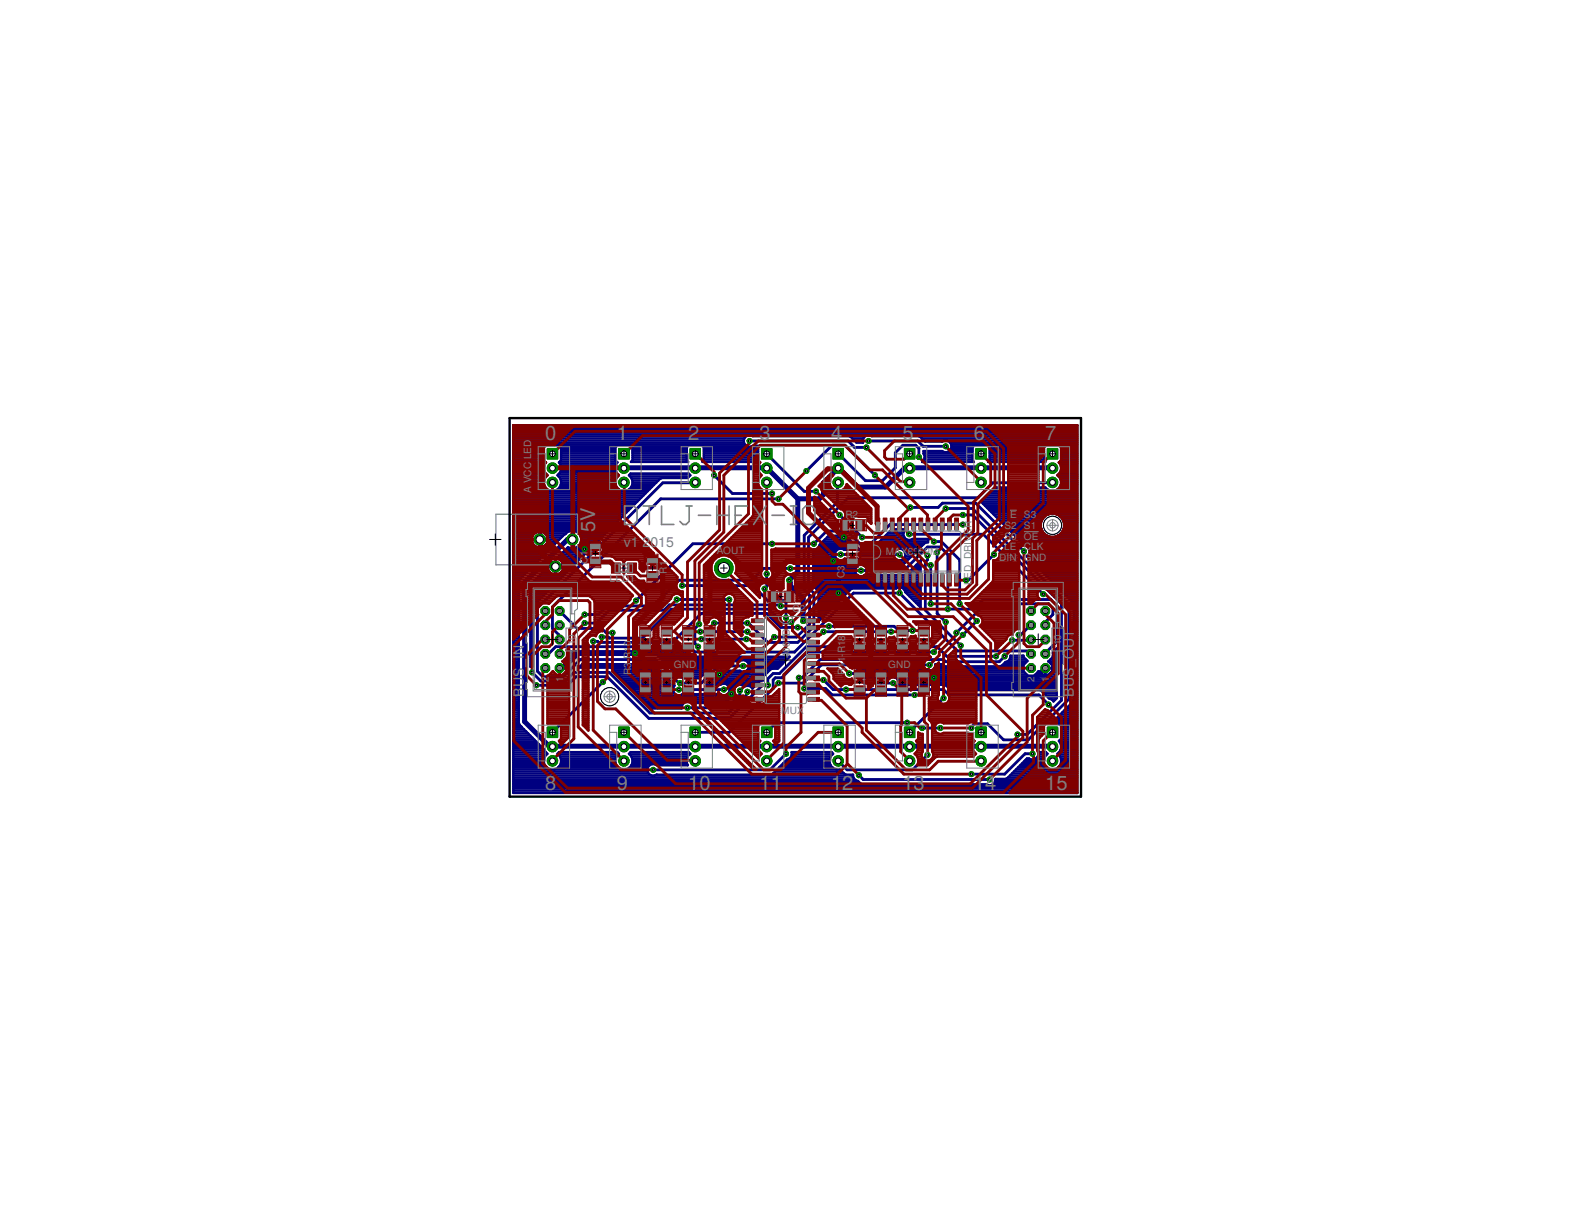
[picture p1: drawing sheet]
<svg xmlns="http://www.w3.org/2000/svg" width="279mm" height="216mm" viewBox="0 0 279 216" stroke-linecap="round" stroke-linejoin="round" font-family="sans-serif">
<defs><g id="words">
<g font-size="3.6" fill="#808080">
<text x="96.9" y="78.1">0</text>
<text x="109.6" y="78.1">1</text>
<text x="122.3" y="78.1">2</text>
<text x="135" y="78.1">3</text>
<text x="147.7" y="78.1">4</text>
<text x="160.4" y="78.1">5</text>
<text x="173.1" y="78.1">6</text>
<text x="185.8" y="78.1">7</text>
<text x="105.8" y="94.6" transform="rotate(-90 105.8 94.6)">5</text>
<text x="105.8" y="92.6" transform="rotate(-90 105.8 92.6)">V</text>
<text x="96.9" y="140.3">8</text>
<text x="109.6" y="140.3">9</text>
<text x="122.3" y="140.3">10</text>
<text x="135" y="140.3">11</text>
<text x="147.7" y="140.3">12</text>
<text x="160.4" y="140.3">13</text>
<text x="173.1" y="140.3">14</text>
<text x="185.8" y="140.3">15</text>
</g>
<g font-size="2.5" fill="#808080">
<text x="110.9" y="97.1">v1</text>
<text x="114.2" y="97.1">2015</text>
<text x="93.1" y="123.8" transform="rotate(-90 93.1 123.8)">BUS_IN</text>
<text x="190.9" y="123.8" transform="rotate(-90 190.9 123.8)">BUS_OUT</text>
</g>
<g font-size="1.8" fill="#808080">
<text x="94.4" y="83.4" transform="rotate(-90 94.4 83.4)">C</text>
<text x="94.4" y="81.6" transform="rotate(-90 94.4 81.6)">L</text>
<text x="94.4" y="80.6" transform="rotate(-90 94.4 80.6)">E</text>
<text x="94.4" y="79.4" transform="rotate(-90 94.4 79.4)">D</text>
<text x="94.4" y="87.5" transform="rotate(-90 94.4 87.5)">A</text>
<text x="94.4" y="85.8" transform="rotate(-90 94.4 85.8)">V</text>
<text x="94.4" y="84.7" transform="rotate(-90 94.4 84.7)">C</text>
<text x="150.3" y="92.1">R2</text>
<text x="178.5" y="94">S2</text>
<text x="178.5" y="95.9">S0</text>
<text x="179.5" y="92.1">E</text>
<text x="182" y="92.1">S3</text>
<text x="182" y="94">S1</text>
<text x="182" y="95.9">OE</text>
<text x="104.4" y="100.2" transform="rotate(-90 104.4 100.2)">C1</text>
<text x="118.5" y="102" transform="rotate(-90 118.5 102)">R1</text>
<text x="127.4" y="98.4">AOUT</text>
<text x="150.1" y="101.4" transform="rotate(-90 150.1 101.4)">3</text>
<text x="157.4" y="98.6">MAX69</text>
<text x="163.3" y="98.6">69M</text>
<text x="177.6" y="99.7">DIN</text>
<text x="178.5" y="97.8">LE</text>
<text x="182" y="97.8">CLK</text>
<text x="182" y="99.7">GND</text>
<text x="108.4" y="103.5">LED1</text>
<text x="150.1" y="102.7" transform="rotate(-90 150.1 102.7)">C</text>
<text x="172.7" y="103.9" transform="rotate(-90 172.7 103.9)">LED_DRIVER</text>
<text x="140.4" y="114" transform="rotate(-90 140.4 114)">7</text>
<text x="140.4" y="113" transform="rotate(-90 140.4 113)">D</text>
<text x="140.9" y="108.7">C2</text>
<text x="150.2" y="113.8" transform="rotate(-90 150.2 113.8)">8</text>
<text x="102.3" y="114.7" transform="rotate(-90 102.3 114.7)">10</text>
<text x="112.2" y="120" transform="rotate(-90 112.2 120)">R</text>
<text x="112.2" y="118.7" transform="rotate(-90 112.2 118.7)">3</text>
<text x="112.2" y="117.7" transform="rotate(-90 112.2 117.7)">-</text>
<text x="112.2" y="117.1" transform="rotate(-90 112.2 117.1)">R</text>
<text x="112.2" y="115.8" transform="rotate(-90 112.2 115.8)">1</text>
<text x="112.2" y="114.8" transform="rotate(-90 112.2 114.8)">0</text>
<text x="119.8" y="118.7">GND</text>
<text x="140.4" y="117" transform="rotate(-90 140.4 117)">406</text>
<text x="150.2" y="120" transform="rotate(-90 150.2 120)">R1</text>
<text x="150.2" y="117.7" transform="rotate(-90 150.2 117.7)">1</text>
<text x="150.2" y="116.7" transform="rotate(-90 150.2 116.7)">-</text>
<text x="150.2" y="116.1" transform="rotate(-90 150.2 116.1)">R</text>
<text x="150.2" y="114.8" transform="rotate(-90 150.2 114.8)">1</text>
<text x="157.9" y="118.7">GND</text>
<text x="188.6" y="114.7" transform="rotate(-90 188.6 114.7)">10</text>
<text x="97.6" y="121.3" transform="rotate(-90 97.6 121.3)">2</text>
<text x="100.1" y="121.3" transform="rotate(-90 100.1 121.3)">1</text>
<text x="183.9" y="121.3" transform="rotate(-90 183.9 121.3)">2</text>
<text x="186.4" y="121.3" transform="rotate(-90 186.4 121.3)">1</text>
<text x="138.9" y="126.9">MUX</text>
</g>
</g></defs>
<path d="M101.7 95.9h-.8l-7.7 7.6v24.7l4.2 4.2h.4l.4 .3h88.9M103.9 97.6l-3 3-2.2 .1M110.9 83.2l25.4-.1 5.5 5.5M141.8 88.6v13l-1.5 1.5 .2 .4v.6l2.2 2.2v4M150 95.5v.6l-1.9 1.9v1.7l.2 .4 .7 .7v4.6M187.1 83.2l-26.3-.1-3.4 3.5h-4.9l-3.5-3.4-2.6 2.6v2.1l-.8 .7h-3.8M99.5 118.7h.4l2.7-2.6h14.5l.9 .9h14.7l.7 .8v1.1l-.7 .8h-.2l-2.1 2.1-.4 .2M127.9 119.9l2.1 2.1M185.8 118.7l-1.7 1.7h-18.1M130 122v1.3" fill="none" stroke="#000080" stroke-width=".89"/>
<g fill="none" stroke="#000080" stroke-width=".42">
<path d="M91.2 75.6h100.3v65.3h-100.3zM91.2 78.3h41M91.2 79.4h5.5M91.2 79.8h5.5M91.2 79h41.3M91.2 78.7h41M91.2 77.9h41.1M91.2 77.5h41.4M91.2 77.2h100.3M91.2 76.8h100.3M91.2 76.4h100.3M91.2 76.1h100.3"/>
<path d="M91.2 75.7h100.3M99.7 79.4h9.7M99.7 79.8h9.7M112.4 79.4h9.7M112.4 79.8h9.7M125.1 79.4h9.7M125.1 79.8h9.6M133.8 77.5a1.05 1.05 0 0 0-1.5 .5 1.05 1.05 0 0 0 .7 1.4M133.8 77.5h.1M133.8 79.2l-.4 .2M133.8 79.2h1.2l-.3 .3v2.3l.3 .3h-10.2l.3-.3v-2.3l-.3-.4h-2.4l-.3 .4v2.3l.2 .3h-10.2l.3-.3v-2.3l-.3-.4h-2.4l-.3 .4v2.3l.3 .4a1.5 1.5 0 0 0 .3 2.3 1.55 1.55 0 0 0-.6 1.5 1.55 1.55 0 0 0 1.2 1.2M133.8 77.5h17.1l.3 .2 1 1h1.2"/>
<path d="M133.8 79.2h.1M151 77.5h2.7M151.5 77.9h1.9M151.9 78.3h1.4M153.4 78.7h.1M163.3 77.5h28.2M163.9 77.9h27.6M164.3 78.3h27.2M167.9 78.3l-.4 .2h-3.1l-1.1-1h-8.3a1.04 1.04 0 0 0-1.2 0 1.04 1.04 0 0 0-.4 1.2M168.3 78.3a1.05 1.05 0 0 1 .8 .8 1.05 1.05 0 0 1-.4 1.1M168.9 78.7h22.6M169 79.8h3.8"/>
<path d="M169.1 79h22.4M169.1 79.4h3.8M175.8 79.4h9.8M175.9 79.8h9.6M188.5 79.4h3M188.6 79.8h2.9M91.2 94h17.2M91.2 87.3h23.9M91.2 80.2h5.5M91.2 99.6h4.5M91.2 99.3h4.8M91.2 98.9h5.2"/>
<path d="M91.2 98.5h5.6M91.2 98.1h5.9M91.2 97.8h6.3M91.2 97.4h6.7M91.2 97h3.9M91.2 96.6h3.5M91.2 96.3h3.4M91.2 95.9h4.6M91.2 95.5h3.4M91.2 95.1h3.5M91.2 94.8h3.8M91.2 94.4h10"/>
<path d="M91.2 93.6h17.6M91.2 93.3h17.9M91.2 92.9h18.3M91.2 92.5h18.7M91.2 92.1h19.1M91.2 91.8h19.4M91.2 91.4h19.8M91.2 91h20.2M91.2 90.7h20.6M91.2 90.3h20.9M91.2 89.9h21.3M91.2 89.5h21.7"/>
<path d="M91.2 89.2h22.1M91.2 88.8h22.4M91.2 88.4h22.8M91.2 88h23.2M91.2 87.7h23.5M91.2 86.9h6M91.2 86.5h5.7M91.2 86.1h5.5M91.2 85.8h5.5M91.2 85.4h5.5M91.2 85h5.6M91.2 84.7h5.9"/>
<path d="M91.2 84.3h5.9M91.2 83.9h5.6M91.2 83.5h5.5M91.2 83.2h5.5M91.2 82.8h5.5M91.2 82.4h5.7M91.2 82h5.7M91.2 81.7h5.5M91.2 81.3h5.5M91.2 80.9h5.5M91.2 80.5h5.5M94.7 95.1l-.2 .7h2.9l-.2-.7"/>
<path d="M95 94.8l.8-.4v2.9a1.41 1.41 0 0 1-1.3-1.3h2.9l-.2 .6M95 94.8l-.3 .3M95.8 97h.3M95.8 96.6h.3M95.8 96.3h.3M95.8 95.5h.3M95.8 95.1h.3M95.8 94.8h.3M96.1 95.9h3.3M96.8 97h1.5M96.8 94.8h3.8M97.2 95.1l-.5-.4-.6-.3v2.9l.6-.2 .5-.5"/>
<path d="M97.2 96.6h1.4M97.2 95.1h2.9M97.3 96.3h1.7M97.3 95.5h2.5M97.9 87.2a1.55 1.55 0 0 1-1.2-1.2 1.55 1.55 0 0 1 .6-1.5 1.52 1.52 0 0 1-.3-2.3l-.3-.4v-2.3l.3-.4h2.4l.3 .4v2.3l-.4 .4a1.5 1.5 0 0 1-.2 2.3 1.55 1.55 0 0 1 .6 1.5 1.55 1.55 0 0 1-1.2 1.2M98.9 99.3a1.43 1.43 0 0 1 1.3 1.2h-1.4v1.6l.7-.2M98.9 99.3l2-2.1a1.58 1.58 0 0 0 2.2-.5 1.58 1.58 0 0 0-.5-2.1 1.58 1.58 0 0 0-2.1 .3l-8.1 8-.2 .4v25.1l.4 .7M99 99.3h4.1M99.2 86.9h10.7M99.3 84.3h10.5M99.3 84.7h10.5M99.3 98.9h4.2"/>
<path d="M99.5 86.5h10.1M99.5 82h10.1M99.5 82.4h10.1M99.5 85h10M99.5 83.9h10M99.7 86.1h9.7M99.7 98.5h4.2M99.7 82.8h9.7M99.7 83.5h9.7M99.7 80.2h9.7M99.7 99.6h3.1M99.7 85.8h9.7"/>
<path d="M99.7 85.4h9.7M99.7 83.2h9.7M99.7 81.7h9.7M99.7 81.3h9.7M99.7 80.9h9.7M99.7 80.5h9.7M100.1 98.1h4.2M100.4 97.8h4.2M100.8 97.4h.5M102.2 97.4h2.8M102.2 94.4h5.8M102.8 97h2.6"/>
<path d="M102.8 94.8h4.8M103.1 96.6h2.7M103.1 95.1h4.2M103.3 96.3h2.8M103.3 95.5h3.6M103.3 95.9h3.2M111.2 87.2a1.55 1.55 0 0 0 1.2-1.2 1.55 1.55 0 0 0-.6-1.5l.3-.4h10.3l.3 .4-.4 .4h-4.7l-.3 .2-22.5 22.5-.1 .3M111.9 86.9h3.6M112 84.3h10.5M112 84.7h10.5M112.2 86.5h3.7M112.2 82h10.1"/>
<path d="M112.2 85h5.2M112.4 86.1h3.8M112.4 85.4h4.6M112.4 80.2h9.7M112.4 85.8h4.2M112.4 81.7h9.7M112.4 81.3h9.7M112.4 80.9h9.7M112.4 80.5h9.7M124.9 82h10.1M125.1 80.2h9.6M125.1 81.7h9.6"/>
<path d="M125.1 81.3h9.6M125.1 80.9h9.6M125.1 80.5h9.6M144.5 99.6h16.7M144.5 99.3h4.2M144.5 98.9h3.9M144.5 98.5h3.9M144.5 98.1h4M144.5 97.8h4.2M145.4 97.4h7M145.6 97h6.4M145.8 96.6h5.9"/>
<path d="M146.2 96.3h5.1M146.6 95.9h4.3M147 95.5h3.5M150 99.4a1.04 1.04 0 0 1-1.6-.9 1.04 1.04 0 0 1 1.6-.8h9.3a1.05 1.05 0 0 1 1.7 .8 1.05 1.05 0 0 1-1.7 .9M150 99.4h.1M150 99.4h9.3M155.2 97.4h8.3M155.6 97h8.3M155.9 96.6h8.3M156.3 96.3h8.7M156.7 95.9h4.5M157.1 95.5h3.6"/>
<path d="M157.4 95.1h3.2M157.8 94.8h2.8M158.2 94.4h2.5M159.3 99.4h.1M160.6 95.1v-.4l.4-.7h-2.5l-3.2 3.3-.6 .4h-1.8l-.3-.2-2.4-2.3h-2.9l-1.6 1.6a1.04 1.04 0 0 1-1.2 .9v6.4l.9 .8 .1 .3M160.6 95.1l.1 .4M160.6 97.8h2.5M160.6 99.3h1M160.7 95.5a1.03 1.03 0 0 0 1.5 .3h2.9l-.1 .6-.6 .1-4.1 4.1h-6.7l-.4-.2M160.8 98.1h1.9M160.9 98.9h1.1M160.9 98.5h1.4"/>
<path d="M162 95.9h3M163.6 99.6h.1M163.9 82.1h9.2l-.3-.3v-2.3l.4-.4h2.4l.3 .4v2.3l-.3 .3h10.2l-.3-.3v-2.3l.4-.4h2.3l.4 .4v2.3l-.4 .4a1.46 1.46 0 0 1-.3 2.3 1.54 1.54 0 0 1 .7 1.5 1.54 1.54 0 0 1-1.2 1.2M163.9 82.1h.1M164 82h9.1M164.1 80.5h8.7M164.3 81.7h8.5M164.3 80.9h8.5M164.3 81.3h8.5M167.5 80.2h-3.4v.4a1.02 1.02 0 0 1-.2 1.5M167.5 80.2h.1M167.5 80.2l.4 .1 .8-.1"/>
<path d="M168.7 80.2h4.1M174.3 89.2h17.2M174.6 88.8h16.9M174.7 89.5h16.8M175 88.4h16.5M175.1 89.9h16.4M175.4 88h16.1M175.5 90.3h16M175.7 82h10.1M175.8 87.7h15.7M175.9 90.7h15.6M175.9 80.2h9.6"/>
<path d="M175.9 81.7h9.6M175.9 81.3h9.6M175.9 80.9h9.6M175.9 80.5h9.6M176.1 87.3h15.4M176.2 91h15.3M176.5 86.9h9.6M176.6 91.4h9.8M177 91.8h8.7M177.3 92.1h8M177.7 92.5h7.5M178.1 92.9h6.9"/>
<path d="M178.5 93.3h6.5M178.8 93.6h6.2M179.2 94h5.9M179.6 94.4h5.7M180 94.8h5.6M180.3 95.1h5.7M180.7 95.5h10.8M181.1 95.9h10.4M181.5 96.3h10M181.8 96.6h9.7M182.4 97h9.1M182.6 98.9h8.9"/>
<path d="M182.9 97.4l.1 .4M182.9 97.4h8.6M182.9 98.5h8.6M182.9 99.3h8.6M183 97.8a.96 .96 0 0 1-.5 1l8.2 8.2 .1 .3v17.1l-.1 .3M183 98.1h8.5M183 97.8h8.5M183.3 99.6h8.2M186.8 87.2l-.6-.2-.4-.4h-9l-2.5 2.5 7.8 7.8 .5 .2 .3 .3M187.7 91.4h3.8M188 86.9h3.5M188.1 95.1h3.4"/>
<path d="M188.1 84.3h3.4M188.2 84.7h3.3M188.4 86.5h3.1M188.4 82.4h3.1M188.4 82h3.1M188.4 91.8h3.1M188.4 83.9h3.1M188.4 85h3.1M188.5 94.8h3M188.5 86.1h3M188.6 82.8h2.9M188.6 85.4h2.9"/>
<path d="M188.6 83.5h2.9M188.6 80.2h2.9M188.6 85.8h2.9M188.6 83.2h2.9M188.6 81.7h2.9M188.6 81.3h2.9M188.6 80.9h2.9M188.6 80.5h2.9M188.8 92.1h2.7M188.8 94.4h2.7M189 92.5h2.5M189 94h2.5"/>
<path d="M189.1 92.9h2.4M189.1 93.6h2.4M189.1 93.3h2.4M91.2 100.4h3.7M91.2 102.3h1.8M91.2 118.7h1M91.2 115.7h1M91.2 119.8h1M91.2 119.5h1M91.2 119.1h1M91.2 118.3h1M91.2 118h1"/>
<path d="M91.2 117.6h1M91.2 117.2h1M91.2 116.9h1M91.2 116.5h1M91.2 116.1h1M91.2 115.4h1M91.2 115h1M91.2 114.6h1M91.2 114.2h1M91.2 113.9h1M91.2 113.5h1M91.2 113.1h1"/>
<path d="M91.2 112.7h1M91.2 112.4h1M91.2 112h1M91.2 111.6h1M91.2 111.2h1M91.2 110.9h1M91.2 110.5h1M91.2 110.1h1M91.2 109.7h1M91.2 109.4h1M91.2 109h1M91.2 108.6h1"/>
<path d="M91.2 108.2h1M91.2 107.9h1M91.2 107.5h1M91.2 107.1h1M91.2 106.7h1M91.2 106.4h1M91.2 106h1M91.2 105.6h1M91.2 105.2h1M91.2 104.9h1M91.2 104.5h1M91.2 104.1h1"/>
<path d="M91.2 103.8h1M91.2 103.4h1M91.2 103h1.1M91.2 102.6h1.4M91.2 101.9h2.2M91.2 101.5h2.6M91.2 101.1h2.9M91.2 100.8h3.3M91.2 100h4.1M94.3 115.7h.4M94.3 118.3h.4M94.3 118h.4"/>
<path d="M94.3 117.6h.4M94.3 117.2h.4M94.3 116.9h.4M94.3 116.5h.4M94.3 116.1h.4M94.3 115.4h.4M94.3 115h.4M94.3 114.6h.4M94.3 114.2h.4M94.3 113.9h.4M94.3 113.5h.4M94.3 113.1h.4"/>
<path d="M94.3 112.7h.4M94.3 112.4h.4M94.3 112h.4M94.3 111.6h.4M94.3 111.2h.4M94.3 110.9h.4M94.3 110.5h.4M94.3 110.1h.4M94.3 109.7h.4M94.3 109.4h.4M94.3 109h.4M94.3 108.6h.4"/>
<path d="M94.3 108.2h.4M94.3 107.9h.4M94.3 107.5h.6M94.3 107.1h1M94.3 106.7h1.4M94.3 106.4h1.7M94.3 106h2.1M94.3 105.6h2.5M94.3 105.2h2.9M94.3 104.9h3.2M94.3 104.5h3.6M94.3 104.1h4"/>
<path d="M94.4 103.8h4.3M94.8 103.4h4.2M95.2 103h4.2M95.5 102.6h4.3M95.9 102.3h4.2M96.3 101.9h1.7M96.7 101.5h.9M97 101.1h.4M98 101.9l-.5-.5-.2-.5-3 3v14.6l.4-.1v-10.5M98 101.9l.6 .2v-1.3h1.6l-.3 .6-.4 .5M98.6 101.9h.2M98.6 101.5h.2"/>
<path d="M98.6 101.1h.2M98.8 100.8h2.8M99.5 118.7h1zM99.5 101.9h1M99.9 101.5h1M100 100h2.4M100.1 117.6h1.5M100.1 101.1h1.2M100.1 100.4h1.9M100.3 117.2h1.6M100.4 118h.8M100.7 118.3h.1"/>
<path d="M100.7 116.9h1.6M100.8 116.5h1.9M100.8 116.1h21.8M103.2 118.3h13.2M108.6 118.7h8.2M109.1 119.1h8.1M109.5 119.5h8.1M109.8 119.8h8.1M116.9 116.5h6.1M117.3 116.9h22.9M117.7 117.2h22.1M118.1 117.6h9.2"/>
<path d="M118.4 118h8.5M118.8 118.3h7.7M119.2 118.7h6.9M119.6 119.1h6.2M119.9 119.5h5.5M120.3 119.8h4.7M127.4 119.8h8.7M127.8 119.5h8.6M132.8 119.1h4M132.8 117.6h6.6M133 118.7h5.3M133.1 118h6"/>
<path d="M133.1 118.3h5.6M144.5 100.4h16M144.5 102.3h7.9M144.5 103.8h19.1M144.5 103.4h19.1M144.5 103h19.1M144.5 102.6h19.1M144.5 101.9h7.6M144.5 101.5h7.5M144.5 101.1h7.5M144.5 100.8h7.7M144.5 100h16.4"/>
<path d="M144.6 104.1h19M144.9 104.5h14.5M145.3 104.9h5.7M145.5 110.1h.3M145.5 109.7h.7M145.5 109.4h1M145.5 109h1.4M145.5 108.6h1.8M145.5 108.2h2.2M145.5 107.9h2.5M145.5 107.5h2.9M145.5 107.1h3.3"/>
<path d="M145.5 106.7h3.7M145.5 106.4h4M145.5 106h4.4M145.5 105.6h4.8M145.5 105.2h5.2M152.5 102.3l.3 .1 .8-.1M152.5 119.1h12.3M152.8 100.4a1.03 1.03 0 0 0-.8 .8 1.03 1.03 0 0 0 .5 1.1M152.9 119.5h29.2M153.2 119.8h29.3M153.6 102.3h10M153.6 102.2v.1"/>
<path d="M160.4 104.5h3.2M160.8 104.9h2.8M160.8 102.2l.3-.1 2.6-2.6-.1 8.4-2.7-2.7M160.9 105.2h.1M160.9 105.2a1.04 1.04 0 0 0-1.6-.6h-7.8l-.3 .1-5.7 5.7v-5.2M160.9 105.2h2.7M161.3 105.6h2.3M161.4 101.9h2.2M161.7 106h1.9M161.7 101.5h1.9M162.1 106.4h1.5M162.1 101.1h1.5"/>
<path d="M162.4 106.7h1.2M162.5 100.8h1.1M162.8 107.1h.8M162.9 100.4h.7M163.2 107.5h.4M163.2 100h.4M163.6 107.9h.1M165.6 119.1h16.3M166.1 118.7h15.8M166.2 118.3l-.1 .4M166.2 118.3h1.6M177.9 118.3h4"/>
<path d="M178.4 118h3.7M178.9 117.6h3.6M179.4 117.2h3M179.4 117.2l-1.6 1.2h-9.9l-.6-.4h-1.1v.3M179.4 117.2l.2-.7h2.3v.2l.7 .8-.7 .7v1.1l.8 .8h1.1l.8-.8M179.6 116.9h2.4M183.7 100h7.8M184 119.8h1.2M184.1 100.4h7.4M184.4 119.5h.4M184.4 100.8h7.1M184.6 119.3h.1"/>
<path d="M184.8 101.1h6.7M185.2 101.5h6.3M185.5 101.9h6M185.8 119.8h.1M185.8 119.5h.1M185.8 119.1h.1M185.9 102.3h5.6M186.3 102.6h5.2M186.4 119.8h1.4M186.4 117.6h1.4M186.6 117.2h1.2M186.7 103h4.8"/>
<path d="M186.8 119.5h1M186.8 118h1M187 118.7h-1.2v1.2h.5l.7-.7v-1l-.7-.7 .8-.8v-.8l.7-.7v8.9l-.6 .6-.3-.4-.4-.1-1.4-1.4-.3-.2h-15.8l-.8-.8-.3-.1h-8.2a1.04 1.04 0 0 0-.3-1.2 1.04 1.04 0 0 0-1.3 0h-4.2l-1.5-1.5h12.2a1.02 1.02 0 0 0 1.5-.3M187 119.1h.8M187 118.3h.8M187 116.9h.8M187 103.4h4.5M187.1 116.5h.7M187.1 116.1h.7M187.3 115.7h.5M187.4 103.8h4.1M187.7 115.4h.1"/>
<path d="M187.8 118.7h-2v1.2h-.5l-.7-.6M187.8 104.1h3.7M188.2 104.5h3.3M188.6 104.9h2.9M188.9 105.2h2.6M189.3 105.6h2.2M189.7 106h1.8M190.1 106.4h1.4M190.4 106.7h1.1M190.7 107.1h.8M190.8 118.7h.7M190.8 115.7h.7"/>
<path d="M190.8 119.8h.7M190.8 119.5h.7M190.8 119.1h.7M190.8 118.3h.7M190.8 118h.7M190.8 117.6h.7M190.8 117.2h.7M190.8 116.9h.7M190.8 116.5h.7M190.8 116.1h.7M190.8 115.4h.7M190.8 115h.7"/>
<path d="M190.8 114.6h.7M190.8 114.2h.7M190.8 113.9h.7M190.8 113.5h.7M190.8 113.1h.7M190.8 112.7h.7M190.8 112.4h.7M190.8 112h.7M190.8 111.6h.7M190.8 111.2h.7M190.8 110.9h.7M190.8 110.5h.7"/>
<path d="M190.8 110.1h.7M190.8 109.7h.7M190.8 109.4h.7M190.8 109h.7M190.8 108.6h.7M190.8 108.2h.7M190.8 107.9h.7M190.8 107.5h.7M91.2 124.7h1M91.2 123.6h1M91.2 136h5.6M91.2 137.8h60.4"/>
<path d="M91.2 139.7h100.3M91.2 139.3h62M91.2 138.9h61.5M91.2 138.6h60.8M91.2 138.2h60.5M91.2 137.4h24.1M91.2 137.1h23.9M91.2 136.7h6.6M91.2 136.3h5.9M91.2 135.6h5.5M91.2 135.2h5.5M91.2 134.8h5.5"/>
<path d="M91.2 134.5h5.7M91.2 134.1h6M91.2 133.7h5.8M91.2 133.3h5.6M91.2 132.9h5.3M91.2 132.6h4.9M91.2 132.2h4.6M91.2 131.8h4.2M91.2 131.4h3.8M91.2 131.1h3.4M91.2 130.7h3.1M91.2 130.3h2.7"/>
<path d="M91.2 130h2.3M91.2 129.6h1.9M91.2 129.2h1.6M91.2 128.8h1.2M91.2 128.5h1M91.2 128.1h1M91.2 127.7h1M91.2 127.3h1M91.2 127h1M91.2 126.6h1M91.2 126.2h1M91.2 125.8h1"/>
<path d="M91.2 125.5h1M91.2 125.1h1M91.2 124.3h1M91.2 124h1M91.2 123.2h1M91.2 122.9h1M91.2 122.5h1M91.2 122.1h1M91.2 121.7h1M91.2 121.3h1M91.2 121h1M91.2 120.6h1"/>
<path d="M91.2 120.2h1M92.6 129.1l4.2 4.1 .5 .7a1.55 1.55 0 0 0-.3 2.3 1.55 1.55 0 0 0 2.4 0 1.55 1.55 0 0 0-.3-2.3l.3-.3h10.3l.3 .3a1.55 1.55 0 0 0-.3 2.3 1.55 1.55 0 0 0 2.4 0 1.55 1.55 0 0 0-.3-2.3l.3-.3h10.3l.3 .3a1.55 1.55 0 0 0-.5 2.1h-5.5M92.6 129.1h.1M98.6 136.7h11.9M99.2 134.1h10.7M99.2 136.3h10.6M99.3 133.7h10.4M99.5 134.5h10.1M99.5 136h10M99.7 134.8h9.7M99.7 135.6h9.7M99.7 135.2h9.7"/>
<path d="M110.2 120.2h8.1M110.6 120.6h8.1M111 121h8.1M111.3 136.7h3.8M111.3 121.3h8.1M111.7 121.7h8.1M111.9 134.1h10.7M111.9 136.3h3.3M112 133.7h10.4M112.1 122.1h7.6M112.2 136h3.3M112.2 134.5h10.1"/>
<path d="M112.4 134.8h9.7M112.4 135.6h9.7M112.4 135.2h9.7M112.5 122.5h7.1M112.8 122.9h6.9M113.2 123.2h6.7M113.6 123.6h16.6M114 124h15.8M114.3 124.3h15.2M114.7 124.7h14.4M115.1 125.1h6.3M115.5 125.5h5.7"/>
<path d="M115.8 125.8h5.4M116.7 136a1.05 1.05 0 0 0-1.6 .4 1.05 1.05 0 0 0 .8 1.4M120.5 123.5a1.03 1.03 0 0 1-.6-1.7l-3.8-3.8h-12.6l-.6 .6h5.6l.3 .2 7.1 7.1h5.3a1 1 0 0 1 .8-1.2M120.7 120.2h3.9M120.9 123.5l.4-.1h6.7l.5 .1M125.9 121.3h8.8M126.3 121h8.9M126.6 120.6h9M127 120.2h8.7M129.3 121.7h1.9M129.4 123.2h1.2M129.6 122.1h1.1"/>
<path d="M129.6 122.9h.9M129.7 122.5h.8M130.6 123.2a1.04 1.04 0 0 1 .3-1.3 1.04 1.04 0 0 1 1.4 .1 1.02 1.02 0 0 1 1.4 .4l1.3-1.3 .6-.2 .2-.8 1.1-1.1 .3-.2h1l2.2-2.1h-17l-.4-.1-.8-.9h-21.4v1l-.8 .8 .7 .7v.3l2-2 .3-.1h13.6l.3 .1 3.9 3.9 .7 .1h2.8l2.9-2.9 .4-.1h3.9a1.04 1.04 0 0 1 1.4 .1 1.04 1.04 0 0 1 0 1.4 1.04 1.04 0 0 1-1.4 .2h-3.4l-2.6 2.5h2.5a1.05 1.05 0 0 1 1.6 .4 1.05 1.05 0 0 1-.7 1.4M130.6 123.2l-1.7 1.7h-6.1l-.4-.2M131.8 121.7h2.6M133.5 122.1h.5M137.4 137.4h12.6M137.8 137.1h11.8M138.1 136.7h10.5M138.5 136.3h9.4M138.9 136h8.7M139.3 135.6h8.2"/>
<path d="M139.6 135.2h7.8M140.3 134.8h7.2M140.3 134.8a.98 .98 0 0 0 .4-1.2h7.1l.3 .3a1.56 1.56 0 0 0-.6 1.9 1.56 1.56 0 0 0 1.8 .9l.8 .8 .3 .1h1.2a1.03 1.03 0 0 0 .9 1.2l.7 .6h22.1a1.02 1.02 0 0 0 1.1 0 1.02 1.02 0 0 0 .5-1h1.8l.3-.1 3.5-3.5h.4M140.3 134.8l-.4 .2-2.6 2.5-.3 .1h-20.3l-.4 .2M140.6 134.5h7M140.7 133.7h7.1M140.7 134.1h7.3M153.6 120.2h34.2M159.4 120.6h28.4M159.7 121h28.1M159.8 121.3h28M167.9 121.7h19.9"/>
<path d="M168.4 122.1h19.4M168.8 122.5h19M176.6 139.3h14.9M176.8 138.9h14.7M176.9 138.6h14.6M179.1 138.2h12.4M179.5 137.8h12M179.9 137.4h11.6M180.2 137.1h11.3M180.6 136.7h6M181 136.3h5M181.4 136h4.3"/>
<path d="M181.7 135.6h3.9M182.1 135.2h3.4M182.5 134.8h.4M182.9 134.8l.4 .2 .8-.2M184.1 134.8h1.5M184.4 134.5h1.3M184.5 133.7h1.4M184.5 134.1h1.6M185.2 122.9h2.6M185.6 123.2h2.2M185.9 123.6h1.9M186.3 124h1.5"/>
<path d="M186.9 128.5h4.6M187 124.3h.6M187.3 128.1h4.2M187.5 136.7h4M187.7 127.7h3.8M188.1 134.1h3.4M188.1 127.3h3.4M188.1 136.3h3.4M188.2 133.7h3.3M188.4 131.8a1.5 1.5 0 0 1-.5 2.1 1.55 1.55 0 0 1 .3 2.3 1.55 1.55 0 0 1-2.3 0 1.55 1.55 0 0 1 .3-2.3l-.3-.3h-1.4a.98 .98 0 0 1-.4 1.2M188.4 131.8h3.1M188.4 134.5h3.1"/>
<path d="M188.4 136h3.1M188.4 133.3h3.1M188.4 131.4h3.1M188.4 127h3.1M188.5 128.8h3M188.5 132.2h3M188.6 135.6h2.9M188.6 134.8h2.9M188.6 135.2h2.9M188.6 132.9h2.9M188.6 132.6h2.9M188.6 131.1h2.9"/>
<path d="M188.6 130.7h2.9M188.6 130.3h2.9M188.6 130h2.9M188.6 129.6h2.9M188.6 129.2h2.9M188.8 126.6h2.7M189.2 126.2h2.3M189.6 125.8h1.9M189.9 125.5h1.6M190.3 125.1h1.2M190.7 124.7h.8M190.7 124.7l-3.9 3.9h1.4l.4 .4v2.3l-.4 .4 .2 .1"/>
<path d="M190.8 123.6h.7M190.8 124.3h.7M190.8 124h.7M190.8 123.2h.7M190.8 122.9h.7M190.8 122.5h.7M190.8 122.1h.7M190.8 121.7h.7M190.8 121.3h.7M190.8 121h.7M190.8 120.6h.7M190.8 120.2h.7"/>
<path d="M91.2 140.8h100.3M91.2 140.4h100.3M91.2 140.1h100.3"/>
<circle cx="187.1" cy="93.3" r="2.1"/>
</g>
<g fill="none" stroke="#000080" stroke-width=".51">
<path d="M133.2 78.4h17.5l1.2 1.1h2.1M154.4 78.4h8.7l1 .9h4M123.6 85.7l-5.8 .1-22.3 22.3v11.2l1 .9h3.6l3-3h13.4l4.2 4.2h4l3-3.1h4.4M126.9 84.5l3.3 3.2h7M136.3 80.6l6.6 6.7h2.1M137.2 96.6h-14.1l-10 10.1M138.4 88.6h-21l-19.2 19.3v3.8l1.1 1.1v.8h.2M143.3 83.7l4.6-4.6h2.3l5.3 5.4M149 80.6l4.8 4.8h3l2.3-2.3v-2.6l1.4-1.4h2.3l.5 .6v1.5M149 85.7l-.2 .1v3.4l-5.9 5.9v9.7l1 1v5.1l-2.3 2.3h-4M149.2 91.5l4 4M149.4 98.5h10.5"/>
<path d="M161.6 94.9h13.2l10.6 10.7M161.8 90.2h5l.7-.8h5.9l8.6 8.6M164.8 98.7v.8l-.3 .4v8.5l6.3 6.3M166 96.2h1.3l3.3 3.3v7.8M166.6 98.1v10.9l1.5 1.5M168.1 90.4h4.7l17.2 17.1v16.7l-7.2 7.3h-4.4l-2.9-2.9h-2.3l-.5 .6v.2M171.1 93.2h-12.9l-3.6 3.6h-1.6l-2.4-2.4h-3.7l-2.2 2.2M171.1 91.5h1.7l15.9 15.8v17.1l-6.1 6.1h-1.8M176.7 98.5l-4.6 4.6h-.4M187.1 85.7l-10.6 .1-2.7 2.7h-23.1l-7 7v8.9l1 1v5.9l-2.9 2.9h-5.3l-3.5-3.5h-6.1M94.6 119.5l1.5 1.5h4.4l1.5-1.5h6.3l7.2 7.2h13.9l3.4-3.4v-.4M96.9 116.2l.1-.1h.6l1.2-1.2h23.8l.9 1h17.7l10.5-10.5h8.2l10.3 10.3h12.6l.5 .5"/>
<path d="M99.5 108.6l3.1 3.1h4.4l.7 .7h1.2M120.3 106.5h9.3M121.2 104.1h12.6l2.7 2.6h2.8l.4 .4v2.7M124.3 110.9l-.8 .8v2.6l.6 .6M124.5 112.2h8.3M124.7 113.6h8M136.3 102v2.2l-.4 .4M138.7 107.7l-.1-.2h-19.6l-1 .9h-9.7l-2.3 2.3h-2.1M140.5 101h-4.8l-2.1 2.1h-12.9l-4.6 4.6h-8.2l-1.5 1.5h-2.5M140.7 110.5l-.2 .2h-1.4l-2.4-2.5h-17.4l-5.1 5.2h-5.9l-.2-.2h-1.1M141.8 111.5h-3.1l-2.4-2.5h-11.6l-5.2 5.2h-13.1l-.2-.2h-.8M146.4 112.2h12"/>
<path d="M147.3 111.3h11.6l.8 .8h2.5M150.9 119.7h1l1.7 1.7h5.1M153 101.4h7.7l4.1-4.2h2.3l1.4 1.3v9.7h4.5l1.8-1.7h12l1.1 1.2v6.3l-2.1 2.2M165.2 118.2h-19.2l-3.3 3.2h-4.3M165.4 100.4v6.9M166 115.9h-22.5l-4.6 4.5h-1.1l-.4 .4v1.5l-7.8 7.8h-6M173.6 110.3l-2.5 2.5M177 116.6h-8.7l-1.7-1.7h-23.3l-4.7 4.8h-1.2l-.9 .9v1.2h-1l-5.9 5.9h-14.3l-7.4-7.5h-5.5l-1.5 1.6h-5.6M178.6 116.6l-1 1h-9.5l-.4-.4h-21.9l-3.2 3.2h-.6M183.3 113.6l-.2 .2h-3.2M183.3 111.1l-1.9 1.7h-.4M185.8 111.1v-.6l1.3-1.3v-1.1l-.7-.8h-11.3l-5.1 5.1"/>
<path d="M107.1 121.2l-8.9 8.9M120.7 122.5h8M131.5 122.7v.8l-2.3 2.3h-7M139.7 133.9l-2.9 2.9h-20.7M142.9 122.3h3.8l1.2 1.2h14.7M146.4 120.8l1.7 1.7h19.6l1 1h16l1.7 1.7M152.7 137.8l.7 .7h22.5M161.2 128.4h-23.2l-1.7 1.7M163.9 129.4h3.2M164.8 134.1l-2.6 2.7h-11.6l-1.6-1.6M167.7 124.1l-6 6M183.5 133.9h-1.3l-3.6 3.7h-5.9"/>
</g>
<circle cx="128.7" cy="100.9" r="1.65" fill="#008000" stroke="#008000" stroke-width=".18"/>
<circle cx="128.7" cy="100.9" r=".99" fill="#fff" stroke="#000" stroke-width=".18"/>
<circle cx="99.5" cy="118.7" r=".83" fill="#008000" stroke="#008000" stroke-width=".18"/>
<circle cx="99.5" cy="118.7" r=".47" fill="#fff" stroke="#000" stroke-width=".18"/>
<circle cx="96.9" cy="118.7" r=".83" fill="#008000" stroke="#008000" stroke-width=".18"/>
<circle cx="96.9" cy="118.7" r=".47" fill="#fff" stroke="#000" stroke-width=".18"/>
<circle cx="99.5" cy="116.2" r=".83" fill="#008000" stroke="#008000" stroke-width=".18"/>
<circle cx="99.5" cy="116.2" r=".47" fill="#fff" stroke="#000" stroke-width=".18"/>
<circle cx="96.9" cy="116.2" r=".83" fill="#008000" stroke="#008000" stroke-width=".18"/>
<circle cx="96.9" cy="116.2" r=".47" fill="#fff" stroke="#000" stroke-width=".18"/>
<circle cx="99.5" cy="113.6" r=".83" fill="#008000" stroke="#008000" stroke-width=".18"/>
<circle cx="99.5" cy="113.6" r=".47" fill="#fff" stroke="#000" stroke-width=".18"/>
<circle cx="96.9" cy="113.6" r=".83" fill="#008000" stroke="#008000" stroke-width=".18"/>
<circle cx="96.9" cy="113.6" r=".47" fill="#fff" stroke="#000" stroke-width=".18"/>
<circle cx="99.5" cy="111.1" r=".83" fill="#008000" stroke="#008000" stroke-width=".18"/>
<circle cx="99.5" cy="111.1" r=".47" fill="#fff" stroke="#000" stroke-width=".18"/>
<circle cx="96.9" cy="111.1" r=".83" fill="#008000" stroke="#008000" stroke-width=".18"/>
<circle cx="96.9" cy="111.1" r=".47" fill="#fff" stroke="#000" stroke-width=".18"/>
<circle cx="99.5" cy="108.6" r=".83" fill="#008000" stroke="#008000" stroke-width=".18"/>
<circle cx="99.5" cy="108.6" r=".47" fill="#fff" stroke="#000" stroke-width=".18"/>
<circle cx="96.9" cy="108.6" r=".83" fill="#008000" stroke="#008000" stroke-width=".18"/>
<circle cx="96.9" cy="108.6" r=".47" fill="#fff" stroke="#000" stroke-width=".18"/>
<circle cx="185.8" cy="118.7" r=".83" fill="#008000" stroke="#008000" stroke-width=".18"/>
<circle cx="185.8" cy="118.7" r=".47" fill="#fff" stroke="#000" stroke-width=".18"/>
<circle cx="183.3" cy="118.7" r=".83" fill="#008000" stroke="#008000" stroke-width=".18"/>
<circle cx="183.3" cy="118.7" r=".47" fill="#fff" stroke="#000" stroke-width=".18"/>
<circle cx="185.8" cy="116.2" r=".83" fill="#008000" stroke="#008000" stroke-width=".18"/>
<circle cx="185.8" cy="116.2" r=".47" fill="#fff" stroke="#000" stroke-width=".18"/>
<circle cx="183.3" cy="116.2" r=".83" fill="#008000" stroke="#008000" stroke-width=".18"/>
<circle cx="183.3" cy="116.2" r=".47" fill="#fff" stroke="#000" stroke-width=".18"/>
<circle cx="185.8" cy="113.6" r=".83" fill="#008000" stroke="#008000" stroke-width=".18"/>
<circle cx="185.8" cy="113.6" r=".47" fill="#fff" stroke="#000" stroke-width=".18"/>
<circle cx="183.3" cy="113.6" r=".83" fill="#008000" stroke="#008000" stroke-width=".18"/>
<circle cx="183.3" cy="113.6" r=".47" fill="#fff" stroke="#000" stroke-width=".18"/>
<circle cx="185.8" cy="111.1" r=".83" fill="#008000" stroke="#008000" stroke-width=".18"/>
<circle cx="185.8" cy="111.1" r=".47" fill="#fff" stroke="#000" stroke-width=".18"/>
<circle cx="183.3" cy="111.1" r=".83" fill="#008000" stroke="#008000" stroke-width=".18"/>
<circle cx="183.3" cy="111.1" r=".47" fill="#fff" stroke="#000" stroke-width=".18"/>
<circle cx="185.8" cy="108.6" r=".83" fill="#008000" stroke="#008000" stroke-width=".18"/>
<circle cx="185.8" cy="108.6" r=".47" fill="#fff" stroke="#000" stroke-width=".18"/>
<circle cx="183.3" cy="108.6" r=".83" fill="#008000" stroke="#008000" stroke-width=".18"/>
<circle cx="183.3" cy="108.6" r=".47" fill="#fff" stroke="#000" stroke-width=".18"/>
<path d="M97.3 79.7h1.8v1.9h-1.8z" fill="#008000" stroke="#008000" stroke-width=".18"/>
<circle cx="98.2" cy="80.6" r=".51" fill="#fff" stroke="#000" stroke-width=".18"/>
<circle cx="98.2" cy="83.2" r=".93" fill="#008000" stroke="#008000" stroke-width=".18"/>
<circle cx="98.2" cy="83.2" r=".51" fill="#fff" stroke="#000" stroke-width=".18"/>
<circle cx="98.2" cy="85.7" r=".93" fill="#008000" stroke="#008000" stroke-width=".18"/>
<circle cx="98.2" cy="85.7" r=".51" fill="#fff" stroke="#000" stroke-width=".18"/>
<path d="M110 79.7h1.8v1.9h-1.8z" fill="#008000" stroke="#008000" stroke-width=".18"/>
<circle cx="110.9" cy="80.6" r=".51" fill="#fff" stroke="#000" stroke-width=".18"/>
<circle cx="110.9" cy="83.2" r=".93" fill="#008000" stroke="#008000" stroke-width=".18"/>
<circle cx="110.9" cy="83.2" r=".51" fill="#fff" stroke="#000" stroke-width=".18"/>
<circle cx="110.9" cy="85.7" r=".93" fill="#008000" stroke="#008000" stroke-width=".18"/>
<circle cx="110.9" cy="85.7" r=".51" fill="#fff" stroke="#000" stroke-width=".18"/>
<path d="M122.6 129.2h1.9v1.9h-1.9z" fill="#008000" stroke="#008000" stroke-width=".18"/>
<circle cx="123.6" cy="130.1" r=".51" fill="#fff" stroke="#000" stroke-width=".18"/>
<circle cx="123.6" cy="132.7" r=".93" fill="#008000" stroke="#008000" stroke-width=".18"/>
<circle cx="123.6" cy="132.7" r=".51" fill="#fff" stroke="#000" stroke-width=".18"/>
<circle cx="123.6" cy="135.2" r=".93" fill="#008000" stroke="#008000" stroke-width=".18"/>
<circle cx="123.6" cy="135.2" r=".51" fill="#fff" stroke="#000" stroke-width=".18"/>
<path d="M135.3 129.2h1.9v1.9h-1.9z" fill="#008000" stroke="#008000" stroke-width=".18"/>
<circle cx="136.3" cy="130.1" r=".51" fill="#fff" stroke="#000" stroke-width=".18"/>
<circle cx="136.3" cy="132.7" r=".93" fill="#008000" stroke="#008000" stroke-width=".18"/>
<circle cx="136.3" cy="132.7" r=".51" fill="#fff" stroke="#000" stroke-width=".18"/>
<circle cx="136.3" cy="135.2" r=".93" fill="#008000" stroke="#008000" stroke-width=".18"/>
<circle cx="136.3" cy="135.2" r=".51" fill="#fff" stroke="#000" stroke-width=".18"/>
<path d="M148 129.2h1.9v1.9h-1.9z" fill="#008000" stroke="#008000" stroke-width=".18"/>
<circle cx="149" cy="130.1" r=".51" fill="#fff" stroke="#000" stroke-width=".18"/>
<circle cx="149" cy="132.7" r=".93" fill="#008000" stroke="#008000" stroke-width=".18"/>
<circle cx="149" cy="132.7" r=".51" fill="#fff" stroke="#000" stroke-width=".18"/>
<circle cx="149" cy="135.2" r=".93" fill="#008000" stroke="#008000" stroke-width=".18"/>
<circle cx="149" cy="135.2" r=".51" fill="#fff" stroke="#000" stroke-width=".18"/>
<path d="M160.7 129.2h1.9v1.9h-1.9z" fill="#008000" stroke="#008000" stroke-width=".18"/>
<circle cx="161.7" cy="130.1" r=".51" fill="#fff" stroke="#000" stroke-width=".18"/>
<circle cx="161.7" cy="132.7" r=".93" fill="#008000" stroke="#008000" stroke-width=".18"/>
<circle cx="161.7" cy="132.7" r=".51" fill="#fff" stroke="#000" stroke-width=".18"/>
<circle cx="161.7" cy="135.2" r=".93" fill="#008000" stroke="#008000" stroke-width=".18"/>
<circle cx="161.7" cy="135.2" r=".51" fill="#fff" stroke="#000" stroke-width=".18"/>
<path d="M173.4 129.2h1.9v1.9h-1.9z" fill="#008000" stroke="#008000" stroke-width=".18"/>
<circle cx="174.4" cy="130.1" r=".51" fill="#fff" stroke="#000" stroke-width=".18"/>
<circle cx="174.4" cy="132.7" r=".93" fill="#008000" stroke="#008000" stroke-width=".18"/>
<circle cx="174.4" cy="132.7" r=".51" fill="#fff" stroke="#000" stroke-width=".18"/>
<circle cx="174.4" cy="135.2" r=".93" fill="#008000" stroke="#008000" stroke-width=".18"/>
<circle cx="174.4" cy="135.2" r=".51" fill="#fff" stroke="#000" stroke-width=".18"/>
<path d="M186.1 129.2h1.9v1.9h-1.9z" fill="#008000" stroke="#008000" stroke-width=".18"/>
<circle cx="187.1" cy="130.1" r=".51" fill="#fff" stroke="#000" stroke-width=".18"/>
<circle cx="187.1" cy="132.7" r=".93" fill="#008000" stroke="#008000" stroke-width=".18"/>
<circle cx="187.1" cy="132.7" r=".51" fill="#fff" stroke="#000" stroke-width=".18"/>
<circle cx="187.1" cy="135.2" r=".93" fill="#008000" stroke="#008000" stroke-width=".18"/>
<circle cx="187.1" cy="135.2" r=".51" fill="#fff" stroke="#000" stroke-width=".18"/>
<path d="M122.6 79.7h1.9v1.9h-1.9z" fill="#008000" stroke="#008000" stroke-width=".18"/>
<circle cx="123.6" cy="80.6" r=".51" fill="#fff" stroke="#000" stroke-width=".18"/>
<circle cx="123.6" cy="83.2" r=".93" fill="#008000" stroke="#008000" stroke-width=".18"/>
<circle cx="123.6" cy="83.2" r=".51" fill="#fff" stroke="#000" stroke-width=".18"/>
<circle cx="123.6" cy="85.7" r=".93" fill="#008000" stroke="#008000" stroke-width=".18"/>
<circle cx="123.6" cy="85.7" r=".51" fill="#fff" stroke="#000" stroke-width=".18"/>
<path d="M135.3 79.7h1.9v1.9h-1.9z" fill="#008000" stroke="#008000" stroke-width=".18"/>
<circle cx="136.3" cy="80.6" r=".51" fill="#fff" stroke="#000" stroke-width=".18"/>
<circle cx="136.3" cy="83.2" r=".93" fill="#008000" stroke="#008000" stroke-width=".18"/>
<circle cx="136.3" cy="83.2" r=".51" fill="#fff" stroke="#000" stroke-width=".18"/>
<circle cx="136.3" cy="85.7" r=".93" fill="#008000" stroke="#008000" stroke-width=".18"/>
<circle cx="136.3" cy="85.7" r=".51" fill="#fff" stroke="#000" stroke-width=".18"/>
<path d="M148 79.7h1.9v1.9h-1.9z" fill="#008000" stroke="#008000" stroke-width=".18"/>
<circle cx="149" cy="80.6" r=".51" fill="#fff" stroke="#000" stroke-width=".18"/>
<circle cx="149" cy="83.2" r=".93" fill="#008000" stroke="#008000" stroke-width=".18"/>
<circle cx="149" cy="83.2" r=".51" fill="#fff" stroke="#000" stroke-width=".18"/>
<circle cx="149" cy="85.7" r=".93" fill="#008000" stroke="#008000" stroke-width=".18"/>
<circle cx="149" cy="85.7" r=".51" fill="#fff" stroke="#000" stroke-width=".18"/>
<path d="M160.7 79.7h1.9v1.9h-1.9z" fill="#008000" stroke="#008000" stroke-width=".18"/>
<circle cx="161.7" cy="80.6" r=".51" fill="#fff" stroke="#000" stroke-width=".18"/>
<circle cx="161.7" cy="83.2" r=".93" fill="#008000" stroke="#008000" stroke-width=".18"/>
<circle cx="161.7" cy="83.2" r=".51" fill="#fff" stroke="#000" stroke-width=".18"/>
<circle cx="161.7" cy="85.7" r=".93" fill="#008000" stroke="#008000" stroke-width=".18"/>
<circle cx="161.7" cy="85.7" r=".51" fill="#fff" stroke="#000" stroke-width=".18"/>
<path d="M173.4 79.7h1.9v1.9h-1.9z" fill="#008000" stroke="#008000" stroke-width=".18"/>
<circle cx="174.4" cy="80.6" r=".51" fill="#fff" stroke="#000" stroke-width=".18"/>
<circle cx="174.4" cy="83.2" r=".93" fill="#008000" stroke="#008000" stroke-width=".18"/>
<circle cx="174.4" cy="83.2" r=".51" fill="#fff" stroke="#000" stroke-width=".18"/>
<circle cx="174.4" cy="85.7" r=".93" fill="#008000" stroke="#008000" stroke-width=".18"/>
<circle cx="174.4" cy="85.7" r=".51" fill="#fff" stroke="#000" stroke-width=".18"/>
<path d="M186.1 79.7h1.9v1.9h-1.9z" fill="#008000" stroke="#008000" stroke-width=".18"/>
<circle cx="187.1" cy="80.6" r=".51" fill="#fff" stroke="#000" stroke-width=".18"/>
<circle cx="187.1" cy="83.2" r=".93" fill="#008000" stroke="#008000" stroke-width=".18"/>
<circle cx="187.1" cy="83.2" r=".51" fill="#fff" stroke="#000" stroke-width=".18"/>
<circle cx="187.1" cy="85.7" r=".93" fill="#008000" stroke="#008000" stroke-width=".18"/>
<circle cx="187.1" cy="85.7" r=".51" fill="#fff" stroke="#000" stroke-width=".18"/>
<path d="M97.3 129.2h1.8v1.9h-1.8z" fill="#008000" stroke="#008000" stroke-width=".18"/>
<circle cx="98.2" cy="130.1" r=".51" fill="#fff" stroke="#000" stroke-width=".18"/>
<circle cx="98.2" cy="132.7" r=".93" fill="#008000" stroke="#008000" stroke-width=".18"/>
<circle cx="98.2" cy="132.7" r=".51" fill="#fff" stroke="#000" stroke-width=".18"/>
<circle cx="98.2" cy="135.2" r=".93" fill="#008000" stroke="#008000" stroke-width=".18"/>
<circle cx="98.2" cy="135.2" r=".51" fill="#fff" stroke="#000" stroke-width=".18"/>
<path d="M110 129.2h1.8v1.9h-1.8z" fill="#008000" stroke="#008000" stroke-width=".18"/>
<circle cx="110.9" cy="130.1" r=".51" fill="#fff" stroke="#000" stroke-width=".18"/>
<circle cx="110.9" cy="132.7" r=".93" fill="#008000" stroke="#008000" stroke-width=".18"/>
<circle cx="110.9" cy="132.7" r=".51" fill="#fff" stroke="#000" stroke-width=".18"/>
<circle cx="110.9" cy="135.2" r=".93" fill="#008000" stroke="#008000" stroke-width=".18"/>
<circle cx="110.9" cy="135.2" r=".51" fill="#fff" stroke="#000" stroke-width=".18"/>
<circle cx="101.7" cy="95.9" r=".97" fill="#008000" stroke="#008000" stroke-width=".18"/>
<circle cx="101.7" cy="95.9" r=".66" fill="#fff" stroke="#000" stroke-width=".18"/>
<circle cx="95.9" cy="95.9" r=".97" fill="#008000" stroke="#008000" stroke-width=".18"/>
<circle cx="95.9" cy="95.9" r=".66" fill="#fff" stroke="#000" stroke-width=".18"/>
<circle cx="98.7" cy="100.7" r=".97" fill="#008000" stroke="#008000" stroke-width=".18"/>
<circle cx="98.7" cy="100.7" r=".66" fill="#fff" stroke="#000" stroke-width=".18"/>
<circle cx="140.3" cy="103.1" r=".44" fill="#008000" stroke="#008000" stroke-width=".18"/>
<circle cx="140.3" cy="103.1" r=".19" fill="#fff" stroke="#000" stroke-width=".18"/>
<circle cx="142.7" cy="110.3" r=".44" fill="#008000" stroke="#008000" stroke-width=".18"/>
<circle cx="142.7" cy="110.3" r=".19" fill="#fff" stroke="#000" stroke-width=".18"/>
<circle cx="166" cy="120.4" r=".44" fill="#008000" stroke="#008000" stroke-width=".18"/>
<circle cx="166" cy="120.4" r=".19" fill="#fff" stroke="#000" stroke-width=".18"/>
<circle cx="150" cy="95.5" r=".44" fill="#008000" stroke="#008000" stroke-width=".18"/>
<circle cx="150" cy="95.5" r=".19" fill="#fff" stroke="#000" stroke-width=".18"/>
<circle cx="148.1" cy="99.7" r=".44" fill="#008000" stroke="#008000" stroke-width=".18"/>
<circle cx="148.1" cy="99.7" r=".19" fill="#fff" stroke="#000" stroke-width=".18"/>
<circle cx="130" cy="123.3" r=".44" fill="#008000" stroke="#008000" stroke-width=".18"/>
<circle cx="130" cy="123.3" r=".19" fill="#fff" stroke="#000" stroke-width=".18"/>
<circle cx="127.9" cy="119.9" r=".44" fill="#008000" stroke="#008000" stroke-width=".18"/>
<circle cx="127.9" cy="119.9" r=".19" fill="#fff" stroke="#000" stroke-width=".18"/>
<circle cx="112.9" cy="116.1" r=".44" fill="#008000" stroke="#008000" stroke-width=".18"/>
<circle cx="112.9" cy="116.1" r=".19" fill="#fff" stroke="#000" stroke-width=".18"/>
<circle cx="103.9" cy="97.6" r=".44" fill="#008000" stroke="#008000" stroke-width=".18"/>
<circle cx="103.9" cy="97.6" r=".19" fill="#fff" stroke="#000" stroke-width=".18"/>
<circle cx="149" cy="105.4" r=".44" fill="#008000" stroke="#008000" stroke-width=".18"/>
<circle cx="149" cy="105.4" r=".19" fill="#fff" stroke="#000" stroke-width=".18"/>
<circle cx="168.5" cy="108.2" r=".44" fill="#008000" stroke="#008000" stroke-width=".18"/>
<circle cx="168.5" cy="108.2" r=".19" fill="#fff" stroke="#000" stroke-width=".18"/>
<circle cx="103.9" cy="109.2" r=".44" fill="#008000" stroke="#008000" stroke-width=".18"/>
<circle cx="103.9" cy="109.2" r=".19" fill="#fff" stroke="#000" stroke-width=".18"/>
<circle cx="140.5" cy="101" r=".44" fill="#008000" stroke="#008000" stroke-width=".18"/>
<circle cx="140.5" cy="101" r=".19" fill="#fff" stroke="#000" stroke-width=".18"/>
<circle cx="153" cy="101.4" r=".44" fill="#008000" stroke="#008000" stroke-width=".18"/>
<circle cx="153" cy="101.4" r=".19" fill="#fff" stroke="#000" stroke-width=".18"/>
<circle cx="161.8" cy="90.2" r=".44" fill="#008000" stroke="#008000" stroke-width=".18"/>
<circle cx="161.8" cy="90.2" r=".19" fill="#fff" stroke="#000" stroke-width=".18"/>
<circle cx="182" cy="98" r=".44" fill="#008000" stroke="#008000" stroke-width=".18"/>
<circle cx="182" cy="98" r=".19" fill="#fff" stroke="#000" stroke-width=".18"/>
<circle cx="138.4" cy="88.6" r=".44" fill="#008000" stroke="#008000" stroke-width=".18"/>
<circle cx="138.4" cy="88.6" r=".19" fill="#fff" stroke="#000" stroke-width=".18"/>
<circle cx="143.3" cy="83.7" r=".44" fill="#008000" stroke="#008000" stroke-width=".18"/>
<circle cx="143.3" cy="83.7" r=".19" fill="#fff" stroke="#000" stroke-width=".18"/>
<circle cx="155.5" cy="84.5" r=".44" fill="#008000" stroke="#008000" stroke-width=".18"/>
<circle cx="155.5" cy="84.5" r=".19" fill="#fff" stroke="#000" stroke-width=".18"/>
<circle cx="132.8" cy="122.9" r=".44" fill="#008000" stroke="#008000" stroke-width=".18"/>
<circle cx="132.8" cy="122.9" r=".19" fill="#fff" stroke="#000" stroke-width=".18"/>
<circle cx="94.6" cy="119.5" r=".44" fill="#008000" stroke="#008000" stroke-width=".18"/>
<circle cx="94.6" cy="119.5" r=".19" fill="#fff" stroke="#000" stroke-width=".18"/>
<circle cx="170" cy="112.4" r=".44" fill="#008000" stroke="#008000" stroke-width=".18"/>
<circle cx="170" cy="112.4" r=".19" fill="#fff" stroke="#000" stroke-width=".18"/>
<circle cx="165.2" cy="118.2" r=".44" fill="#008000" stroke="#008000" stroke-width=".18"/>
<circle cx="165.2" cy="118.2" r=".19" fill="#fff" stroke="#000" stroke-width=".18"/>
<circle cx="138.4" cy="121.4" r=".44" fill="#008000" stroke="#008000" stroke-width=".18"/>
<circle cx="138.4" cy="121.4" r=".19" fill="#fff" stroke="#000" stroke-width=".18"/>
<circle cx="108.9" cy="112.4" r=".44" fill="#008000" stroke="#008000" stroke-width=".18"/>
<circle cx="108.9" cy="112.4" r=".19" fill="#fff" stroke="#000" stroke-width=".18"/>
<circle cx="175.9" cy="138.5" r=".44" fill="#008000" stroke="#008000" stroke-width=".18"/>
<circle cx="175.9" cy="138.5" r=".19" fill="#fff" stroke="#000" stroke-width=".18"/>
<circle cx="152.7" cy="137.8" r=".44" fill="#008000" stroke="#008000" stroke-width=".18"/>
<circle cx="152.7" cy="137.8" r=".19" fill="#fff" stroke="#000" stroke-width=".18"/>
<circle cx="159.9" cy="105.4" r=".44" fill="#008000" stroke="#008000" stroke-width=".18"/>
<circle cx="159.9" cy="105.4" r=".19" fill="#fff" stroke="#000" stroke-width=".18"/>
<circle cx="136.5" cy="121.8" r=".44" fill="#008000" stroke="#008000" stroke-width=".18"/>
<circle cx="136.5" cy="121.8" r=".19" fill="#fff" stroke="#000" stroke-width=".18"/>
<circle cx="95.3" cy="121.8" r=".44" fill="#008000" stroke="#008000" stroke-width=".18"/>
<circle cx="95.3" cy="121.8" r=".19" fill="#fff" stroke="#000" stroke-width=".18"/>
<circle cx="179.9" cy="113.8" r=".44" fill="#008000" stroke="#008000" stroke-width=".18"/>
<circle cx="179.9" cy="113.8" r=".19" fill="#fff" stroke="#000" stroke-width=".18"/>
<circle cx="177" cy="116.6" r=".44" fill="#008000" stroke="#008000" stroke-width=".18"/>
<circle cx="177" cy="116.6" r=".19" fill="#fff" stroke="#000" stroke-width=".18"/>
<circle cx="142" cy="120.4" r=".44" fill="#008000" stroke="#008000" stroke-width=".18"/>
<circle cx="142" cy="120.4" r=".19" fill="#fff" stroke="#000" stroke-width=".18"/>
<circle cx="178.6" cy="116.6" r=".44" fill="#008000" stroke="#008000" stroke-width=".18"/>
<circle cx="178.6" cy="116.6" r=".19" fill="#fff" stroke="#000" stroke-width=".18"/>
<circle cx="181" cy="112.8" r=".44" fill="#008000" stroke="#008000" stroke-width=".18"/>
<circle cx="181" cy="112.8" r=".19" fill="#fff" stroke="#000" stroke-width=".18"/>
<circle cx="116.1" cy="136.8" r=".44" fill="#008000" stroke="#008000" stroke-width=".18"/>
<circle cx="116.1" cy="136.8" r=".19" fill="#fff" stroke="#000" stroke-width=".18"/>
<circle cx="139.7" cy="133.9" r=".44" fill="#008000" stroke="#008000" stroke-width=".18"/>
<circle cx="139.7" cy="133.9" r=".19" fill="#fff" stroke="#000" stroke-width=".18"/>
<circle cx="172.7" cy="137.6" r=".44" fill="#008000" stroke="#008000" stroke-width=".18"/>
<circle cx="172.7" cy="137.6" r=".19" fill="#fff" stroke="#000" stroke-width=".18"/>
<circle cx="183.5" cy="133.9" r=".44" fill="#008000" stroke="#008000" stroke-width=".18"/>
<circle cx="183.5" cy="133.9" r=".19" fill="#fff" stroke="#000" stroke-width=".18"/>
<circle cx="165.4" cy="100.4" r=".44" fill="#008000" stroke="#008000" stroke-width=".18"/>
<circle cx="165.4" cy="100.4" r=".19" fill="#fff" stroke="#000" stroke-width=".18"/>
<circle cx="165.4" cy="107.3" r=".44" fill="#008000" stroke="#008000" stroke-width=".18"/>
<circle cx="165.4" cy="107.3" r=".19" fill="#fff" stroke="#000" stroke-width=".18"/>
<circle cx="131.5" cy="122.7" r=".44" fill="#008000" stroke="#008000" stroke-width=".18"/>
<circle cx="131.5" cy="122.7" r=".19" fill="#fff" stroke="#000" stroke-width=".18"/>
<circle cx="122.2" cy="125.8" r=".44" fill="#008000" stroke="#008000" stroke-width=".18"/>
<circle cx="122.2" cy="125.8" r=".19" fill="#fff" stroke="#000" stroke-width=".18"/>
<circle cx="120.7" cy="122.5" r=".44" fill="#008000" stroke="#008000" stroke-width=".18"/>
<circle cx="120.7" cy="122.5" r=".19" fill="#fff" stroke="#000" stroke-width=".18"/>
<circle cx="128.7" cy="122.5" r=".44" fill="#008000" stroke="#008000" stroke-width=".18"/>
<circle cx="128.7" cy="122.5" r=".19" fill="#fff" stroke="#000" stroke-width=".18"/>
<circle cx="121.2" cy="104.1" r=".44" fill="#008000" stroke="#008000" stroke-width=".18"/>
<circle cx="121.2" cy="104.1" r=".19" fill="#fff" stroke="#000" stroke-width=".18"/>
<circle cx="139.7" cy="109.8" r=".44" fill="#008000" stroke="#008000" stroke-width=".18"/>
<circle cx="139.7" cy="109.8" r=".19" fill="#fff" stroke="#000" stroke-width=".18"/>
<circle cx="120.9" cy="121.4" r=".44" fill="#008000" stroke="#008000" stroke-width=".18"/>
<circle cx="120.9" cy="121.4" r=".19" fill="#fff" stroke="#000" stroke-width=".18"/>
<circle cx="132.1" cy="118.3" r=".44" fill="#008000" stroke="#008000" stroke-width=".18"/>
<circle cx="132.1" cy="118.3" r=".19" fill="#fff" stroke="#000" stroke-width=".18"/>
<circle cx="136.3" cy="102" r=".44" fill="#008000" stroke="#008000" stroke-width=".18"/>
<circle cx="136.3" cy="102" r=".19" fill="#fff" stroke="#000" stroke-width=".18"/>
<circle cx="135.9" cy="104.6" r=".44" fill="#008000" stroke="#008000" stroke-width=".18"/>
<circle cx="135.9" cy="104.6" r=".19" fill="#fff" stroke="#000" stroke-width=".18"/>
<circle cx="120.3" cy="106.5" r=".44" fill="#008000" stroke="#008000" stroke-width=".18"/>
<circle cx="120.3" cy="106.5" r=".19" fill="#fff" stroke="#000" stroke-width=".18"/>
<circle cx="129.6" cy="106.5" r=".44" fill="#008000" stroke="#008000" stroke-width=".18"/>
<circle cx="129.6" cy="106.5" r=".19" fill="#fff" stroke="#000" stroke-width=".18"/>
<circle cx="137.6" cy="113.2" r=".44" fill="#008000" stroke="#008000" stroke-width=".18"/>
<circle cx="137.6" cy="113.2" r=".19" fill="#fff" stroke="#000" stroke-width=".18"/>
<circle cx="124.7" cy="113.6" r=".44" fill="#008000" stroke="#008000" stroke-width=".18"/>
<circle cx="124.7" cy="113.6" r=".19" fill="#fff" stroke="#000" stroke-width=".18"/>
<circle cx="132.7" cy="113.6" r=".44" fill="#008000" stroke="#008000" stroke-width=".18"/>
<circle cx="132.7" cy="113.6" r=".19" fill="#fff" stroke="#000" stroke-width=".18"/>
<circle cx="154" cy="79.5" r=".44" fill="#008000" stroke="#008000" stroke-width=".18"/>
<circle cx="154" cy="79.5" r=".19" fill="#fff" stroke="#000" stroke-width=".18"/>
<circle cx="133.2" cy="78.4" r=".44" fill="#008000" stroke="#008000" stroke-width=".18"/>
<circle cx="133.2" cy="78.4" r=".19" fill="#fff" stroke="#000" stroke-width=".18"/>
<circle cx="124.5" cy="112.2" r=".44" fill="#008000" stroke="#008000" stroke-width=".18"/>
<circle cx="124.5" cy="112.2" r=".19" fill="#fff" stroke="#000" stroke-width=".18"/>
<circle cx="132.8" cy="112.2" r=".44" fill="#008000" stroke="#008000" stroke-width=".18"/>
<circle cx="132.8" cy="112.2" r=".19" fill="#fff" stroke="#000" stroke-width=".18"/>
<circle cx="168.1" cy="79.3" r=".44" fill="#008000" stroke="#008000" stroke-width=".18"/>
<circle cx="168.1" cy="79.3" r=".19" fill="#fff" stroke="#000" stroke-width=".18"/>
<circle cx="154.4" cy="78.4" r=".44" fill="#008000" stroke="#008000" stroke-width=".18"/>
<circle cx="154.4" cy="78.4" r=".19" fill="#fff" stroke="#000" stroke-width=".18"/>
<circle cx="126.9" cy="110.7" r=".44" fill="#008000" stroke="#008000" stroke-width=".18"/>
<circle cx="126.9" cy="110.7" r=".19" fill="#fff" stroke="#000" stroke-width=".18"/>
<circle cx="132.8" cy="110.7" r=".44" fill="#008000" stroke="#008000" stroke-width=".18"/>
<circle cx="132.8" cy="110.7" r=".19" fill="#fff" stroke="#000" stroke-width=".18"/>
<circle cx="162.2" cy="112.1" r=".44" fill="#008000" stroke="#008000" stroke-width=".18"/>
<circle cx="162.2" cy="112.1" r=".19" fill="#fff" stroke="#000" stroke-width=".18"/>
<circle cx="147.3" cy="111.3" r=".44" fill="#008000" stroke="#008000" stroke-width=".18"/>
<circle cx="147.3" cy="111.3" r=".19" fill="#fff" stroke="#000" stroke-width=".18"/>
<circle cx="103.9" cy="110.7" r=".44" fill="#008000" stroke="#008000" stroke-width=".18"/>
<circle cx="103.9" cy="110.7" r=".19" fill="#fff" stroke="#000" stroke-width=".18"/>
<circle cx="138.7" cy="107.7" r=".44" fill="#008000" stroke="#008000" stroke-width=".18"/>
<circle cx="138.7" cy="107.7" r=".19" fill="#fff" stroke="#000" stroke-width=".18"/>
<circle cx="158.4" cy="112.2" r=".44" fill="#008000" stroke="#008000" stroke-width=".18"/>
<circle cx="158.4" cy="112.2" r=".19" fill="#fff" stroke="#000" stroke-width=".18"/>
<circle cx="146.4" cy="112.2" r=".44" fill="#008000" stroke="#008000" stroke-width=".18"/>
<circle cx="146.4" cy="112.2" r=".19" fill="#fff" stroke="#000" stroke-width=".18"/>
<circle cx="105.4" cy="114" r=".44" fill="#008000" stroke="#008000" stroke-width=".18"/>
<circle cx="105.4" cy="114" r=".19" fill="#fff" stroke="#000" stroke-width=".18"/>
<circle cx="141.8" cy="111.5" r=".44" fill="#008000" stroke="#008000" stroke-width=".18"/>
<circle cx="141.8" cy="111.5" r=".19" fill="#fff" stroke="#000" stroke-width=".18"/>
<circle cx="107" cy="113.2" r=".44" fill="#008000" stroke="#008000" stroke-width=".18"/>
<circle cx="107" cy="113.2" r=".19" fill="#fff" stroke="#000" stroke-width=".18"/>
<circle cx="140.7" cy="110.5" r=".44" fill="#008000" stroke="#008000" stroke-width=".18"/>
<circle cx="140.7" cy="110.5" r=".19" fill="#fff" stroke="#000" stroke-width=".18"/>
<circle cx="164.8" cy="134.1" r=".44" fill="#008000" stroke="#008000" stroke-width=".18"/>
<circle cx="164.8" cy="134.1" r=".19" fill="#fff" stroke="#000" stroke-width=".18"/>
<circle cx="142.9" cy="122.3" r=".44" fill="#008000" stroke="#008000" stroke-width=".18"/>
<circle cx="142.9" cy="122.3" r=".19" fill="#fff" stroke="#000" stroke-width=".18"/>
<circle cx="162.6" cy="123.5" r=".44" fill="#008000" stroke="#008000" stroke-width=".18"/>
<circle cx="162.6" cy="123.5" r=".19" fill="#fff" stroke="#000" stroke-width=".18"/>
<circle cx="150.9" cy="119.7" r=".44" fill="#008000" stroke="#008000" stroke-width=".18"/>
<circle cx="150.9" cy="119.7" r=".19" fill="#fff" stroke="#000" stroke-width=".18"/>
<circle cx="158.7" cy="121.4" r=".44" fill="#008000" stroke="#008000" stroke-width=".18"/>
<circle cx="158.7" cy="121.4" r=".19" fill="#fff" stroke="#000" stroke-width=".18"/>
<circle cx="150.4" cy="122.5" r=".44" fill="#008000" stroke="#008000" stroke-width=".18"/>
<circle cx="150.4" cy="122.5" r=".19" fill="#fff" stroke="#000" stroke-width=".18"/>
<circle cx="146.4" cy="120.8" r=".44" fill="#008000" stroke="#008000" stroke-width=".18"/>
<circle cx="146.4" cy="120.8" r=".19" fill="#fff" stroke="#000" stroke-width=".18"/>
<circle cx="186.4" cy="125.2" r=".44" fill="#008000" stroke="#008000" stroke-width=".18"/>
<circle cx="186.4" cy="125.2" r=".19" fill="#fff" stroke="#000" stroke-width=".18"/>
<circle cx="159.9" cy="98.5" r=".44" fill="#008000" stroke="#008000" stroke-width=".18"/>
<circle cx="159.9" cy="98.5" r=".19" fill="#fff" stroke="#000" stroke-width=".18"/>
<circle cx="149.4" cy="98.5" r=".44" fill="#008000" stroke="#008000" stroke-width=".18"/>
<circle cx="149.4" cy="98.5" r=".19" fill="#fff" stroke="#000" stroke-width=".18"/>
<circle cx="137.2" cy="87.7" r=".44" fill="#008000" stroke="#008000" stroke-width=".18"/>
<circle cx="137.2" cy="87.7" r=".19" fill="#fff" stroke="#000" stroke-width=".18"/>
<circle cx="126.9" cy="84.5" r=".44" fill="#008000" stroke="#008000" stroke-width=".18"/>
<circle cx="126.9" cy="84.5" r=".19" fill="#fff" stroke="#000" stroke-width=".18"/>
<circle cx="153.2" cy="95.5" r=".44" fill="#008000" stroke="#008000" stroke-width=".18"/>
<circle cx="153.2" cy="95.5" r=".19" fill="#fff" stroke="#000" stroke-width=".18"/>
<circle cx="149.2" cy="91.5" r=".44" fill="#008000" stroke="#008000" stroke-width=".18"/>
<circle cx="149.2" cy="91.5" r=".19" fill="#fff" stroke="#000" stroke-width=".18"/>
<circle cx="145" cy="87.3" r=".44" fill="#008000" stroke="#008000" stroke-width=".18"/>
<circle cx="145" cy="87.3" r=".19" fill="#fff" stroke="#000" stroke-width=".18"/>
<circle cx="163.3" cy="81.2" r=".44" fill="#008000" stroke="#008000" stroke-width=".18"/>
<circle cx="163.3" cy="81.2" r=".19" fill="#fff" stroke="#000" stroke-width=".18"/>
<circle cx="171.7" cy="103.1" r=".44" fill="#008000" stroke="#008000" stroke-width=".18"/>
<circle cx="171.7" cy="103.1" r=".19" fill="#fff" stroke="#000" stroke-width=".18"/>
<circle cx="176.7" cy="98.5" r=".44" fill="#008000" stroke="#008000" stroke-width=".18"/>
<circle cx="176.7" cy="98.5" r=".19" fill="#fff" stroke="#000" stroke-width=".18"/>
<circle cx="171.1" cy="93.2" r=".44" fill="#008000" stroke="#008000" stroke-width=".18"/>
<circle cx="171.1" cy="93.2" r=".19" fill="#fff" stroke="#000" stroke-width=".18"/>
<circle cx="144.7" cy="96.6" r=".44" fill="#008000" stroke="#008000" stroke-width=".18"/>
<circle cx="144.7" cy="96.6" r=".19" fill="#fff" stroke="#000" stroke-width=".18"/>
<circle cx="137.2" cy="96.6" r=".44" fill="#008000" stroke="#008000" stroke-width=".18"/>
<circle cx="137.2" cy="96.6" r=".19" fill="#fff" stroke="#000" stroke-width=".18"/>
<circle cx="113.1" cy="106.7" r=".44" fill="#008000" stroke="#008000" stroke-width=".18"/>
<circle cx="113.1" cy="106.7" r=".19" fill="#fff" stroke="#000" stroke-width=".18"/>
<circle cx="107.1" cy="121.2" r=".44" fill="#008000" stroke="#008000" stroke-width=".18"/>
<circle cx="107.1" cy="121.2" r=".19" fill="#fff" stroke="#000" stroke-width=".18"/>
<circle cx="171.1" cy="91.5" r=".44" fill="#008000" stroke="#008000" stroke-width=".18"/>
<circle cx="171.1" cy="91.5" r=".19" fill="#fff" stroke="#000" stroke-width=".18"/>
<circle cx="180.8" cy="130.5" r=".44" fill="#008000" stroke="#008000" stroke-width=".18"/>
<circle cx="180.8" cy="130.5" r=".19" fill="#fff" stroke="#000" stroke-width=".18"/>
<circle cx="166.6" cy="98.1" r=".44" fill="#008000" stroke="#008000" stroke-width=".18"/>
<circle cx="166.6" cy="98.1" r=".19" fill="#fff" stroke="#000" stroke-width=".18"/>
<circle cx="168.1" cy="110.5" r=".44" fill="#008000" stroke="#008000" stroke-width=".18"/>
<circle cx="168.1" cy="110.5" r=".19" fill="#fff" stroke="#000" stroke-width=".18"/>
<circle cx="166" cy="115.9" r=".44" fill="#008000" stroke="#008000" stroke-width=".18"/>
<circle cx="166" cy="115.9" r=".19" fill="#fff" stroke="#000" stroke-width=".18"/>
<circle cx="168.1" cy="90.4" r=".44" fill="#008000" stroke="#008000" stroke-width=".18"/>
<circle cx="168.1" cy="90.4" r=".19" fill="#fff" stroke="#000" stroke-width=".18"/>
<circle cx="172.7" cy="129.4" r=".44" fill="#008000" stroke="#008000" stroke-width=".18"/>
<circle cx="172.7" cy="129.4" r=".19" fill="#fff" stroke="#000" stroke-width=".18"/>
<circle cx="167.1" cy="129.4" r=".44" fill="#008000" stroke="#008000" stroke-width=".18"/>
<circle cx="167.1" cy="129.4" r=".19" fill="#fff" stroke="#000" stroke-width=".18"/>
<circle cx="163.9" cy="129.4" r=".44" fill="#008000" stroke="#008000" stroke-width=".18"/>
<circle cx="163.9" cy="129.4" r=".19" fill="#fff" stroke="#000" stroke-width=".18"/>
<circle cx="161.2" cy="128.4" r=".44" fill="#008000" stroke="#008000" stroke-width=".18"/>
<circle cx="161.2" cy="128.4" r=".19" fill="#fff" stroke="#000" stroke-width=".18"/>
<circle cx="124.3" cy="110.9" r=".44" fill="#008000" stroke="#008000" stroke-width=".18"/>
<circle cx="124.3" cy="110.9" r=".19" fill="#fff" stroke="#000" stroke-width=".18"/>
<circle cx="124.1" cy="114.9" r=".44" fill="#008000" stroke="#008000" stroke-width=".18"/>
<circle cx="124.1" cy="114.9" r=".19" fill="#fff" stroke="#000" stroke-width=".18"/>
<circle cx="166" cy="96.2" r=".44" fill="#008000" stroke="#008000" stroke-width=".18"/>
<circle cx="166" cy="96.2" r=".19" fill="#fff" stroke="#000" stroke-width=".18"/>
<circle cx="170.6" cy="107.3" r=".44" fill="#008000" stroke="#008000" stroke-width=".18"/>
<circle cx="170.6" cy="107.3" r=".19" fill="#fff" stroke="#000" stroke-width=".18"/>
<circle cx="173.6" cy="110.3" r=".44" fill="#008000" stroke="#008000" stroke-width=".18"/>
<circle cx="173.6" cy="110.3" r=".19" fill="#fff" stroke="#000" stroke-width=".18"/>
<circle cx="171.1" cy="112.8" r=".44" fill="#008000" stroke="#008000" stroke-width=".18"/>
<circle cx="171.1" cy="112.8" r=".19" fill="#fff" stroke="#000" stroke-width=".18"/>
<circle cx="167.7" cy="124.1" r=".44" fill="#008000" stroke="#008000" stroke-width=".18"/>
<circle cx="167.7" cy="124.1" r=".19" fill="#fff" stroke="#000" stroke-width=".18"/>
<circle cx="164.8" cy="98.7" r=".44" fill="#008000" stroke="#008000" stroke-width=".18"/>
<circle cx="164.8" cy="98.7" r=".19" fill="#fff" stroke="#000" stroke-width=".18"/>
<circle cx="170.8" cy="114.7" r=".44" fill="#008000" stroke="#008000" stroke-width=".18"/>
<circle cx="170.8" cy="114.7" r=".19" fill="#fff" stroke="#000" stroke-width=".18"/>
<circle cx="161.6" cy="94.9" r=".44" fill="#008000" stroke="#008000" stroke-width=".18"/>
<circle cx="161.6" cy="94.9" r=".19" fill="#fff" stroke="#000" stroke-width=".18"/>
<circle cx="185.4" cy="105.6" r=".44" fill="#008000" stroke="#008000" stroke-width=".18"/>
<circle cx="185.4" cy="105.6" r=".19" fill="#fff" stroke="#000" stroke-width=".18"/>
<g fill="#800000" stroke="#800000" stroke-width=".18">
<path d="M104.9 99h1.8v1.6h-1.8z"/>
<path d="M104.9 96.2h1.8v1.6h-1.8z"/>
<path d="M139.4 105.1h1.6v1.8h-1.6z"/>
<path d="M136.6 105.1h1.6v1.8h-1.6z"/>
<path d="M150.6 99h1.8v1.6h-1.8z"/>
<path d="M150.6 96.2h1.8v1.6h-1.8z"/>
<path d="M108.7 100h1.6v1.9h-1.6z"/>
<path d="M111.5 100h1.6v1.9h-1.6z"/>
<path d="M155.7 102.1h.7v2h-.7z"/>
<path d="M157 102.1h.6v2h-.6z"/>
<path d="M158.2 102.1h.7v2h-.7z"/>
<path d="M159.5 102.1h.7v2h-.7z"/>
<path d="M160.8 102.1h.7v2h-.7z"/>
<path d="M162.1 102.1h.6v2h-.6z"/>
<path d="M163.3 102.1h.7v2h-.7z"/>
<path d="M164.6 102.1h.7v2h-.7z"/>
<path d="M164.6 92.1h.7v2h-.7z"/>
<path d="M163.3 92.1h.7v2h-.7z"/>
<path d="M162.1 92.1h.6v2h-.6z"/>
<path d="M160.8 92.1h.7v2h-.7z"/>
<path d="M159.5 92.1h.7v2h-.7z"/>
<path d="M158.2 92.1h.7v2h-.7z"/>
<path d="M157 92.1h.6v2h-.6z"/>
<path d="M155.7 92.1h.7v2h-.7z"/>
<path d="M165.9 92.1h.6v2h-.6z"/>
<path d="M167.1 92.1h.7v2h-.7z"/>
<path d="M168.4 92.1h.7v2h-.7z"/>
<path d="M169.7 92.1h.6v2h-.6z"/>
<path d="M165.9 102.1h.6v2h-.6z"/>
<path d="M167.1 102.1h.7v2h-.7z"/>
<path d="M168.4 102.1h.7v2h-.7z"/>
<path d="M169.7 102.1h.6v2h-.6z"/>
<path d="M133.6 110h2v.6h-2z"/>
<path d="M133.6 111.2h2v.7h-2z"/>
<path d="M133.6 112.5h2v.7h-2z"/>
<path d="M133.6 113.8h2v.6h-2z"/>
<path d="M133.6 115h2v.7h-2z"/>
<path d="M133.6 116.3h2v.7h-2z"/>
<path d="M133.6 117.6h2v.7h-2z"/>
<path d="M133.6 118.9h2v.6h-2z"/>
<path d="M143.6 118.9h2v.6h-2z"/>
<path d="M143.6 117.6h2v.7h-2z"/>
<path d="M143.6 116.3h2v.7h-2z"/>
<path d="M143.6 115h2v.7h-2z"/>
<path d="M143.6 113.8h2v.6h-2z"/>
<path d="M143.6 112.5h2v.7h-2z"/>
<path d="M143.6 111.2h2v.7h-2z"/>
<path d="M143.6 110h2v.6h-2z"/>
<path d="M143.6 120.1h2v.7h-2z"/>
<path d="M143.6 121.4h2v.7h-2z"/>
<path d="M143.6 122.7h2v.6h-2z"/>
<path d="M143.6 123.9h2v.7h-2z"/>
<path d="M133.6 120.1h2v.7h-2z"/>
<path d="M133.6 121.4h2v.7h-2z"/>
<path d="M133.6 122.7h2v.6h-2z"/>
<path d="M133.6 123.9h2v.7h-2z"/>
<path d="M115.1 101.6h1.8v1.6h-1.8z"/>
<path d="M115.1 98.7h1.8v1.6h-1.8z"/>
<path d="M125.2 111.4h1.8v1.6h-1.8z"/>
<path d="M125.2 114.3h1.8v1.6h-1.8z"/>
<path d="M163.3 111.4h1.8v1.6h-1.8z"/>
<path d="M163.3 114.3h1.8v1.6h-1.8z"/>
<path d="M159.5 111.4h1.8v1.6h-1.8z"/>
<path d="M159.5 114.3h1.8v1.6h-1.8z"/>
<path d="M155.7 111.4h1.8v1.6h-1.8z"/>
<path d="M155.7 114.3h1.8v1.6h-1.8z"/>
<path d="M151.9 111.4h1.8v1.6h-1.8z"/>
<path d="M151.9 114.3h1.8v1.6h-1.8z"/>
<path d="M163.3 121.9h1.8v1.6h-1.8z"/>
<path d="M163.3 119h1.8v1.6h-1.8z"/>
<path d="M159.5 121.9h1.8v1.6h-1.8z"/>
<path d="M159.5 119h1.8v1.6h-1.8z"/>
<path d="M155.7 121.9h1.8v1.6h-1.8z"/>
<path d="M155.7 119h1.8v1.6h-1.8z"/>
<path d="M151.9 121.9h1.8v1.6h-1.8z"/>
<path d="M151.9 119h1.8v1.6h-1.8z"/>
<path d="M152.1 92.4h1.6v1.9h-1.6z"/>
<path d="M149.3 92.4h1.6v1.9h-1.6z"/>
<path d="M113.8 121.9h1.8v1.6h-1.8z"/>
<path d="M113.8 119h1.8v1.6h-1.8z"/>
<path d="M117.6 121.9h1.8v1.6h-1.8z"/>
<path d="M117.6 119h1.8v1.6h-1.8z"/>
<path d="M121.4 121.9h1.8v1.6h-1.8z"/>
<path d="M121.4 119h1.8v1.6h-1.8z"/>
<path d="M125.2 121.9h1.8v1.6h-1.8z"/>
<path d="M125.2 119h1.8v1.6h-1.8z"/>
<path d="M113.8 111.4h1.8v1.6h-1.8z"/>
<path d="M113.8 114.3h1.8v1.6h-1.8z"/>
<path d="M117.6 111.4h1.8v1.6h-1.8z"/>
<path d="M117.6 114.3h1.8v1.6h-1.8z"/>
<path d="M121.4 111.4h1.8v1.6h-1.8z"/>
<path d="M121.4 114.3h1.8v1.6h-1.8z"/>
</g>
<g fill="none" stroke="#800000" stroke-width=".89">
<path d="M95.9 95.9h.2v2.2l2.6 2.6M98.2 83.2h12.7M101.8 83.1v14.3l2.3 2.3h1.3l.4 .2h2.7l1 1M105.8 97h.1M105.8 97h7.6l4.4 4.2v5l-4.9 4.9v5h.7M105.8 97l-.7 .6h-1.2M150.1 93.3l-.1 .1v2.1M156 93.1l-.1-.1v-3l-6.7-6.7-.2-.1-.2 .1h-1.7l-3.4 3.4v4.4l5.7 5.7h2.1v.2M113.6 116.1l.2 .3 .8 .8v2.3l.1 .3h7.6M122.3 115.1h-7.6l-1.1 1M137.4 103.3h-2.8l-5-5h-1.9l-1.5 1.6v8.2l2.1 2.1v3l-1.7 1.7-.5 .2v4.7l1.8 .1M140.3 103.1l-.1 2.9"/>
<path d="M144.6 110.3h-1.9M149 105.4l5.6 5.5v4.2M152.8 115.1h11.4M152.8 119.8h11.4l.5 .1 .5 .5h.8M154.7 115.1v4.8M156 103.1h-.1v-.8l-2.3-2.2h-1.7l-.4-.3-2.7 .1-.1-.2h-8.8l-.8 .7v.6l-1.7 1.7v3.3M130 123.3l.9 .9 3.7 .1"/>
</g>
<g fill="none" stroke="#800000" stroke-width=".42">
<path d="M91.2 79.8h5.5M91.2 79.4h5.5M91.2 79h7.4M91.2 78.7h7.8M91.2 78.3h8.2M91.2 77.9h8.5M91.2 77.5h8.9M91.2 77.2h9.3M91.2 76.8h9.7M91.2 76.4h10M91.2 76.1h10.4M91.2 75.7h100.3"/>
<path d="M175.9 76.1h15.6M176.3 76.4h15.2M176.7 76.8h14.8M177 77.2h14.5M177.4 77.5h14.1M177.8 77.9h13.7M178.1 78.3h13.4M178.5 78.7h13M178.9 79h12.6M179.2 79.4h6.4M179.2 79.8h6.3M188.5 79.4h3"/>
<path d="M188.6 79.8h2.9M91.2 87.3h6.1M91.2 99.6h6.5M91.2 99.3h7.3M91.2 98.9h9.2M91.2 98.5h8.8M91.2 98.1h8.5M91.2 97.8h8.1M91.2 97.4h7.7M91.2 97h3.9M91.2 96.6h3.5M91.2 96.3h3.4"/>
<path d="M91.2 95.9h4.6M91.2 95.5h3.4M91.2 95.1h3.5M91.2 94.8h3.8M91.2 94.4h6.1M91.2 94h6.1M91.2 93.6h6.1M91.2 93.3h6.1M91.2 92.9h6.1M91.2 92.5h6.1M91.2 92.1h6.1M91.2 91.8h6.1"/>
<path d="M91.2 91.4h6.1M91.2 91h6.1M91.2 90.7h6.1M91.2 90.3h6.1M91.2 89.9h6.1M91.2 89.5h6.1M91.2 89.2h6.1M91.2 88.8h6.1M91.2 88.4h6.1M91.2 88h6.1M91.2 87.7h6.1M91.2 86.9h6"/>
<path d="M91.2 86.5h5.7M91.2 86.1h5.5M91.2 85.8h5.5M91.2 85.4h5.5M91.2 85h5.6M91.2 84.7h5.9M91.2 84.3h5.9M91.2 83.9h5.6M91.2 83.5h5.5M91.2 83.2h5.5M91.2 82.8h5.5M91.2 82.4h5.7"/>
<path d="M91.2 82h5.7M91.2 81.7h5.5M91.2 81.3h5.5M91.2 80.9h5.5M91.2 80.5h5.5M91.2 80.2h5.5M94.7 95.1l-.2 .7h2.9l-.2-.7M95 94.8l.8-.4v2.9a1.41 1.41 0 0 1-1.3-1.3h2.9l-.2 .6M95 94.8l-.3 .3M95.8 97h.3M95.8 96.6h.3M95.8 96.3h.3"/>
<path d="M95.8 95.5h.3M95.8 95.1h.3M95.8 94.8h.3M96.1 95.9h1.4M96.8 97h1.7M96.8 94.8h.5M97.2 95.1l-.5-.4-.6-.3v2.9l.6-.2 .5-.5M97.2 96.6h.9M97.2 95.1h.1M97.3 96.3h.5M97.3 95.5h.1M98.6 99.6h.2"/>
<path d="M98.6 99.3a1.41 1.41 0 0 0-1.3 1.2h2.9a1.41 1.41 0 0 0-1.4-1.2M98.6 99.3v2.8l-.6-.2M98.6 99.3h.2M98.8 99.3v2.8l.7-.2M99 99.3h1.8M99.7 99.6h1.5M102.8 97l1.7 1.6 .2-.2h2.3l.3 .4h1.4l.4 .2 .4 .5h1l.3 .3 .1 2.1M102.8 94.8v-10.7h6.9l.3 .4a1.54 1.54 0 0 0 .1 2.6v4.9l.1 .4 6 5.9M102.8 97h.1M102.8 94.8a1.44 1.44 0 0 1 0 2.2M102.8 87.3h7.3M102.8 94.8h9.8"/>
<path d="M102.8 94.4h9.5M102.8 94h9.1M102.8 93.6h8.7M102.8 93.3h8.3M102.8 92.9h8M102.8 92.5h7.6M102.8 92.1h7.4M102.8 91.8h7.3M102.8 91.4h7.3M102.8 91h7.3M102.8 90.7h7.3M102.8 90.3h7.3"/>
<path d="M102.8 89.9h7.3M102.8 89.5h7.3M102.8 89.2h7.3M102.8 88.8h7.3M102.8 88.4h7.3M102.8 88h7.3M102.8 87.7h7.3M102.8 86.9h7.1M102.8 86.5h6.8M102.8 86.1h6.6M102.8 85.8h6.6M102.8 85.4h6.6"/>
<path d="M102.8 85h6.7M102.8 84.7h7M102.8 84.3h7M102.9 97h2.7M103.1 96.6h1.4M103.1 95.1h9.9M103.3 97.4h1.2M103.3 96.3h1.2M103.3 95.5h10.1M103.3 95.9h1.3M103.6 97.8h.9M104 98.1h.6"/>
<path d="M104.4 98.5h.2M104.5 95.9l.3-.1h.8v2.5l-1-.1-.1-.3v-.7h2.7l-.1 .9-.3 .2h-.8v-2.5h1l.2 .4v.6h-2.7zM105.6 98.1h.4M105.6 97.8h.4M105.6 97.4h.4M105.6 96.6h.4M105.6 96.3h.4M105.6 95.9h.4M106 97h8.9M107 95.9h6.8M107 98.5h7.7M107 98.1h9"/>
<path d="M107.2 97.8h8.5M107.2 97.4h8.1M107.2 96.6h7.3M107.2 96.3h7M108.8 98.9h5.8M109.3 99.3h5.3M110.7 99.6h.4M113.5 99.6h2.3M115.8 99.3h.4M115.8 98.9h.4M115.8 98.5h.4M116.2 98.3h.1"/>
<path d="M116.2 98.3v2.5h.9M116.2 99.6h1.3M125.9 99.6h.9M126.3 99.3h.9M126.6 98.9h1.2M127 98.5h8.4M127.4 98.1h8M127.8 97.8h7.6M128.1 97.4h7.3M128.5 97h6.9M128.9 96.6h6.5M129.3 96.3h6.1"/>
<path d="M129.5 98.9h5.9M129.6 95.9h5.8M130 95.5h5.4M130.1 99.3h5.3M130.4 95.1h5M130.5 99.6h4.9M130.8 94.8h4.6M131.1 94.4h4.3M131.5 94h3.9M131.9 93.6h3.5M132.3 93.3h3.1M132.6 92.9h2.8"/>
<path d="M133 92.5h2.4M133.4 92.1h2M133.8 91.8l-8.7 8.6v9.9l.2 .5h.3l.3-.3M133.8 91.8h1.6M133.9 87.3h1.5M133.9 91.4h1.5M133.9 91h1.5M133.9 90.7h1.5M133.9 90.3h1.5M133.9 89.9h1.5M133.9 89.5h1.5M133.9 89.2h1.5"/>
<path d="M133.9 88.8h1.5M133.9 88.4h1.5M133.9 88h1.5M133.9 87.7h1.5M133.9 86.9h1.4M133.9 86.5h1.1M133.9 86.1h.9M133.9 85.8h.8M133.9 85.4h.9M133.9 85h1M133.9 84.7h1.3M133.9 84.3h1.3"/>
<path d="M133.9 83.9h1M133.9 83.5h.9M133.9 83.2h.8M133.9 82.8h.9M133.9 82.4h1.1M133.9 82h1.1M133.9 81.7h.8M134.2 81.3h.5M134.5 80.9h.2M135.4 87a1.54 1.54 0 0 1 0-2.5 1.52 1.52 0 0 1-.3-2.3l-.4-.4v-1.1l-.8 .9v9.9l-.1 .3M135.4 87h.1M135.4 87v14.3a1.04 1.04 0 0 0 .7 1.7"/>
<path d="M137.1 99.6h22.7M137.1 99.3h10.5M137.1 98.9h10.1M137.1 98.5h9.8M137.1 98.1h9.4M137.1 97.8h9M144.7 90.7h2.5M144.7 90.3h2.1M144.7 89.9h1.8M144.7 89.5h1.4M144.7 89.2h1M144.7 88.8h.6"/>
<path d="M144.7 88.4h.2M145.1 91h2.5M145.4 97.4h.4M145.4 91.4h2.5M145.7 86.5h2M145.7 86.1h1.8M145.8 91.8h2.4M146 86.9h2M146.1 85.8h1.3M146.2 87.3h5.5M146.2 92.1h2.2M146.5 85.4h.9"/>
<path d="M146.6 92.5h2.2M146.6 87.7h5.5M146.9 85h.7M146.9 92.9h1.9M146.9 88h5.6M147.2 84.7h.7M147.3 93.3h2.6M147.3 88.4h5.6M147.4 99h.1M147.7 93.6h1.1M147.7 88.8h5.5M148.1 94h.7"/>
<path d="M148.1 89.2h5.5M148.4 94.4h.5M148.4 89.5h5.6M148.7 87.2a1.55 1.55 0 0 1-1.2-1.2 1.55 1.55 0 0 1 .6-1.5l-.1-.2h-.4l-2.1 2.1 .4 .3 .2 .4 3.3 3.4a1.04 1.04 0 0 1 .8 .7 1.04 1.04 0 0 1-.3 1.1v2.4h-.7l-.3-.3-.1-.9h2.5v1l-.3 .2h-.7v-2.7h.7l.3 .2M148.8 94.8h3M148.8 89.9h5.6M149.2 95.1h3.1M149.2 90.3h5.5M149.3 87.2l.5-.2 .5-.4 .2-.6 4.4 4.4v2.7l-.6-.5v-.4l-.3-.4h-2.1l-.3 .4v2.3l.3 .3h.5l-.2 .5v.3h-1.8l-.2 .2h-.4l-5.1-5.1v-2.4l3.5 3.4a.95 .95 0 0 0 .6 .8v.6h2.5v-.9M149.6 95.5h2.6M149.8 90.7h5.1M149.9 94.4h.4"/>
<path d="M149.9 94h.4M149.9 93.6h.4M149.9 92.9h.4M149.9 92.5h.4M149.9 86.9h1.5M150 92.1h.3M150.1 91h4.8M150.2 99.3a.98 .98 0 0 1-1.4 .1h-.9l-.3-.1-2.1-2.1a1.02 1.02 0 0 1-1.5 .3h-6.2l-.7 .2v3.6a1.04 1.04 0 0 1-.6 1.7M150.2 99.3v.3M150.2 99.3h.1M150.2 91.8h4.7M150.3 91.4h4.6"/>
<path d="M150.3 93.3h1.3M150.3 86.5h.7M150.5 98.5h8.4M150.5 86.1h.1M151.3 92.1h.3M151.3 99.3h.4M151.3 98.9h.4M151.3 94.4h.3M151.3 94h.3M151.3 93.6h.3M151.3 92.9h.3M151.3 92.5h.3"/>
<path d="M152.8 98.9h6.1M152.9 99.6l-.1-.8-.1-.2h-1v1.4h8.5M152.9 99.3h6.3M152.9 98.1h6M153 97.8h6.2M153 97.4h6.6M153 97h6.3M153 96.6h5.9M154.3 92.1h.6M154.3 92.5h.6M154.7 92.9h.2M154.9 92.8h.1"/>
<path d="M176.5 99.6h4.6M176.5 97h.1M176.5 96.6h.5M176.5 96.3h.9M176.5 95.9h1.2M176.5 95.5h1.6M176.8 95.1h1.7M177.2 94.8h1.7M177.4 99.3h3.7M177.6 94.4h1.6M177.6 98.9h3.5M177.7 98.5h3.4"/>
<path d="M177.9 98.1h3.1M178 94h1.6M178.2 97.8h2.8M178.4 93.6h1.6M178.6 97.4h2.5M178.7 93.3h1.7M179 97h2.6M179.1 92.9h1.6M179.2 87.3h5.4M179.2 92.5h1.9M179.2 92.1h2.3M179.2 91.8h2.7"/>
<path d="M179.2 91.4h3M179.2 91h3.4M179.2 90.7h3.8M179.2 90.3h4.1M179.2 89.9h4.5M179.2 89.5h4.9M179.2 89.2h5.3M179.2 88.8h5.4M179.2 88.4h5.4M179.2 88h5.4M179.2 87.7h5.4M179.2 86.9h5.4"/>
<path d="M179.2 86.5h5.4M179.2 86.1h5.4M179.2 85.8h5.4M179.2 85.4h5.4M179.2 85h5.4M179.2 84.7h5.4M179.2 84.3h5.4M179.2 83.9h5.4M179.2 83.5h5.4M179.2 83.2h5.4M179.2 82.8h5.4M179.2 82.4h5.4"/>
<path d="M179.2 82h5.4M179.2 81.7h5.5M179.2 81.3h5.9M179.2 80.9h6.3M179.2 80.5h6.3M179.2 80.2h6.3M179.4 96.6h12.1M179.7 96.3h11.8M180.1 95.9h11.4M180.5 95.5h11M180.8 95.1h5.2M181 97.8v.4l.1 .4v13.2a1.02 1.02 0 0 0-1.1 .9h-4.3"/>
<path d="M181.1 97.4a1.06 1.06 0 0 1 1.8 0M181.1 97.4l-.1 .4M181.2 94.8h4.4M181.6 94.4h3.7M182 94h3.1M182.4 97h9.1M182.4 93.6h2.6M182.7 93.3h2.3M182.8 99.6h8.7M182.8 99.3h8.7M182.8 98.9h8.7M182.9 97.4l.1 .4"/>
<path d="M182.9 97.4h8.6M182.9 98.5h8.6M183 97.8v.4l-.2 .4v8.6h.5l.7-.6 .3-.1h.5M183 98.1h8.5M183 97.8h8.5M183.1 92.9h1.9M183.5 92.5h1.7M183.9 92.1h1.4M184.2 91.8h1.5M184.6 91.4h1.8M185 91h6.5M185.4 90.7h6.1"/>
<path d="M185.7 90.3h5.8M186.1 89.9h5.4M186.2 87.3h5.3M186.2 89.5h5.3M186.2 89.2h5.3M186.2 88.8h5.3M186.2 88.4h5.3M186.2 88h5.3M186.2 87.7h5.3M186.8 87.2l-.6-.2v2.6l-.1 .3-8.4 8.4a1.03 1.03 0 0 1-1.2 1.3v3.5l-.1 .3M187.4 87.2a1.54 1.54 0 0 0 1.2-1.2 1.54 1.54 0 0 0-.7-1.5 1.48 1.48 0 0 0 .3-2.3l.4-.4v-2.3l-.4-.4h-2.3l-.4 .4v1.4l-.8 .8-.1 .3v7l-8.1 8.1v-1.6l2.6-2.6 .1-.3v-13.1l-.1-.3-3.3-3.3-.3-.1h-73.5l-.3 .1-3.2 3.2h-1.5l-.3 .4v2.3l.3 .4a1.5 1.5 0 0 0 .3 2.3 1.54 1.54 0 0 0 0 2.5v8.7l.2 .3 7.3 7.3 .3 .1M187.7 91.4h3.8"/>
<path d="M188 86.9h3.5M188.1 95.1h3.4M188.1 84.3h3.4M188.2 84.7h3.3M188.4 86.5h3.1M188.4 82.4h3.1M188.4 82h3.1M188.4 91.8h3.1M188.4 83.9h3.1M188.4 85h3.1M188.5 94.8h3M188.5 86.1h3"/>
<path d="M188.6 82.8h2.9M188.6 85.4h2.9M188.6 83.5h2.9M188.6 85.8h2.9M188.6 83.2h2.9M188.6 81.7h2.9M188.6 81.3h2.9M188.6 80.9h2.9M188.6 80.5h2.9M188.6 80.2h2.9M188.8 92.1h2.7M188.8 94.4h2.7"/>
<path d="M189 92.5h2.5M189 94h2.5M189.1 92.9h2.4M189.1 93.6h2.4M189.1 93.3h2.4M91.2 103.8h19.2M91.2 103h13.3M91.2 100h6.3M91.2 102.3h12.6M91.2 100.4h6.1M91.2 102.6h12.9M91.2 112.7h.9"/>
<path d="M91.2 103.4h18.8l2.5 2.4-.3 .4-.2 .4-4.8 4.8-.1 .8a1.03 1.03 0 0 0-1.2 .9 1.04 1.04 0 0 0-1.3 .2 1.04 1.04 0 0 0 0 1.3v15.2l-1-1M91.2 113.5h.2M91.2 113.1h.6M91.2 112.4h1.3M91.2 112h1.7M91.2 111.6h2.1M91.2 111.2h2.4M91.2 110.9h2.8M91.2 110.5h3.2M91.2 110.1h3.6M91.2 109.7h3.9M91.2 109.4h4.3"/>
<path d="M91.2 109h4.4M91.2 108.6h4.4M91.2 108.2h4.4M91.2 107.9h4.5M91.2 107.5h4.9M91.2 107.1h6.5M91.2 106.7h6.9M91.2 106.4h7.3M91.2 106h7.7M91.2 105.6h21.1M91.2 105.2h20.7M91.2 104.9h20.3"/>
<path d="M91.2 104.5h19.9M91.2 104.1h19.6M91.2 101.9h6.8M91.2 101.5h6.4M91.2 101.1h6.2M91.2 100.8h7.4M97.7 119.8h1.2M98 101.9l-.5-.5-.2-.6h2.9l-.3 .6-.4 .5M98.1 119.5h.4M98.3 119.3l-.8 .8h-.2v8.5h2.1l.3 .4v2.3l-.4 .4 .2 .1M98.3 119.3l.7 .6h1l.7-.7v-1l-.7-.7 .8-.8v-1.1l-.1-.1 .5-.5v15.9l-1.5 1.5M98.3 119.3h.1"/>
<path d="M98.6 100h.2M98.6 100.4h.2M98.6 101.9h.2M98.6 101.5h.2M98.6 101.1h.2M98.8 100.8h3.5M99.4 119.8h.1M99.4 119.5h.1M99.4 119.1h.1M99.5 101.9h3.9M99.9 101.5h3.1M100 100h1.5"/>
<path d="M100.1 119.8h1.1M100.1 117.6h1.1M100.1 101.1h2.5M100.1 100.4h1.8M100.3 117.2h.9M100.4 119.5h.8M100.4 118h.8M100.7 118.7h-1.2v1.2M100.7 119.1h.5M100.7 118.3h.5M100.7 116.9h.5M100.8 116.5h.4"/>
<path d="M100.8 116.1h.4M100.8 115.7h.4M100.8 115.4h.4M101.2 118.7h-1.8v1.2M103.6 118.7h1M103.6 119.8h1M103.6 119.5h1M103.6 119.1h1M103.6 118.3h1M103.6 118h1M103.6 117.6h1M103.6 117.2h1"/>
<path d="M103.6 116.9h1M103.6 116.5h1M103.6 116.1h1M103.6 115.7h1M103.6 115.4h1M103.6 115h1M103.6 114.6h1M103.6 114.2h.8M103.6 113.9h.8M103.8 113.5h.7M104.2 113.1h.6M104.6 112.7h1.4"/>
<path d="M104.9 106h7.4M105 112.4h1.3M105.3 106.4h6.8M105.3 112h1.8M105.6 111.6h1.5M105.6 106.7h6.2M105.7 111.2h1.6M105.7 110.9h2M105.7 110.5h2.4M105.7 110.1h2.8M105.7 109.7h3.1M105.7 109.4h3.5"/>
<path d="M105.7 109h3.9M105.7 108.6h4.3M105.7 108.2h4.6M105.7 107.9h5M105.7 107.5h5.4M105.7 107.1h5.8M110.8 100h.1M110.8 100.4h.1M110.8 101.5h.1M110.8 101.1h.1M110.8 100.8h.1M110.9 101.9v-2.1l.4-.3h2l.4 .3v1.2l.5 .5h.3v-.2l.3-.3h2.3l.4 .3v2.1l-.4 .4"/>
<path d="M110.9 101.9h.1M111.7 102.6h1.2M112 103h1.3M112.4 103.4h2.1M112.5 118.7h1M112.5 112.7h.7M112.5 119.1h.8M112.5 118.3h11.1M112.5 118h11.1M112.5 117.6h11.1M112.5 117.2h11.1M112.5 116.9h11.1"/>
<path d="M112.5 116.5h11.1M112.5 116.1h.9M112.5 115.7h.8M112.5 115.4h.8M112.5 115h2M112.5 114.6h.8M112.5 114.2h.8M112.5 113.9h1.1M112.5 113.5h.9M112.5 113.1h.7M112.5 112.4h.7M112.5 112h.7"/>
<path d="M112.5 111.6h.7M112.5 111.2h.7M112.5 110.9h1M112.5 110.5h2.6M112.5 110.1h3M112.7 119.5h.6M112.7 109.7h3.2M112.8 103.8h7.4M113.1 119.8h1.4M113.1 109.4h3.2M113.2 104.1h7M113.4 114l.3-.2h.8v2.5l-1-.1-.2-.3v-.6h2.8l-.1 .8-.3 .2h-.8v-2.5l1 .1 .2 .3v.7h-2.8z"/>
<path d="M113.5 109h3.1M113.5 104.5h6.8M113.7 100h.9M113.7 100.4h.9M113.7 100.8h1.2M113.8 101.1h.9M113.9 108.6h3.1M113.9 104.9h6.7M114.2 101.5h.3M114.2 108.2h3.2M114.3 105.2h7M114.5 118.7h.4"/>
<path d="M114.5 119.5h.4M114.5 119.1h.4M114.5 116.1h.4M114.5 115.7h.4M114.5 115.4h.4M114.5 114.6h.4M114.5 114.2h.4M114.5 113.9h.4M114.6 100.4v-.7h2.7v.7M114.6 100.4l.3 .4M114.6 107.9h3.2M114.6 105.6h5.2"/>
<path d="M114.8 103.8l-.3-.4v-.2h-.9l-.3-.1-.6-.7h-1.2l3.2 3.3 .1 .3v1.5l-.1 .3-2.2 2.1v9.4l.8 .8 2.8-.1-.1 .8-.3 .3h-.8v-2.5l1 .1 .2 .3v.6h-2.8v-.6l.2-.3 1-.1v2.5h-.2l.2 .2h1.3l.4 .3v2.1l-.1 .1 1.1 1.1h4.4l.4-.2M114.8 107.5h3.3M114.8 107.1h3.7M114.8 106.7h4.1M114.8 106.4h4.5M114.8 106h4.6M114.9 100.8h.9v-2.5l-1 .1-.2 .3v.6h2.6l3.2 3.2v.9a1.03 1.03 0 0 0-.1 1.2 1.03 1.03 0 0 0 1 .5v4.3l-1.5 1.6-.1-.2h-2.3l-.4 .4v2.1l.4 .3h2.3l.2-.2 1 1v.5h1.2v1.4l-1-.1-.2-.3v-.6h1.6v1l1-.1 .1 .2v2.5l-.3-.3h-.8v1h-1.6v-.6l.2-.3 1-.1v2.5h-.2l.2 .2h1.4l.1 .2v-.7l-.3 .3h-.8v-1.1h-1.6v.4a.99 .99 0 0 0-1.1 1.1l-.1-.2h-2.3l-.4 .3v2.1l.4 .4h2.3l.3-.4v-.3M114.9 119.8h3.4M114.9 115h3.4M115.8 100h.4M115.8 100.4h.4M115.8 100.8h.4"/>
<path d="M115.8 113.9h1.6M115.9 118.7h1.4M116 113.5h1.2M116 116.1h1.2M116.1 119.5h1M116.1 119.1h1M116.1 115.7h1M116.1 115.4h1M116.1 114.6h1M116.1 114.2h1M116.2 112.7h.8M116.2 113.1h.8"/>
<path d="M116.2 112.4h.8M116.2 112h.8M116.4 111.6h.6M116.8 111.2h.2M117 100.8h1.6M117.1 110.9h.2M117.2 114l.3-.2h.8v2.5l-1-.1-.2-.3v-.6h2.8l-.1 .8-.3 .2h-.8v-2.5l1 .1 .2 .3v.7h-2.8zM117.2 101.1h1.8M117.3 118.7l1-.1v2.5l-1-.1-.2-.3v-.7h2.8l-.1 .9-.3 .2h-.8v-2.5l1 .1 .2 .3v.6h-2.8v-.6zM117.3 100.4l-.2 .4M117.3 100h.6M117.3 100.4h1"/>
<path d="M117.5 103h2.9M117.5 102.3h2.6M117.5 102.6h2.9M117.5 103.4h2.9M117.5 101.9h2.3M117.5 101.5h1.9M117.5 110.5h2.8M117.9 110.1h2.7M118.3 109.7h2.7M118.3 118.7h.4M118.3 119.5h.4M118.3 119.1h.4"/>
<path d="M118.3 116.1h.4M118.3 115.7h.4M118.3 115.4h.4M118.3 114.6h.4M118.3 114.2h.4M118.3 113.9h.4M118.6 109.4h2.7M118.7 119.8h3.4M118.7 115h3.4M119 109h2.3M119.3 106.4l-4.5 4.4h-1.2l-.4 .4v2.1l.4 .3h2.2l.4-.3v-1.5l4.2-4.2M119.3 106.4a1.04 1.04 0 0 1 1.2-.9 1.04 1.04 0 0 1 .8 1.2"/>
<path d="M119.4 108.6h1.9M119.6 113.9h.7M119.7 110.9h.2M119.7 118.7h1.4M119.8 113.5h.2M119.8 108.2h1.5M119.8 116.1h1.2M119.9 119.5h1M119.9 119.1h1M119.9 115.7h1M119.9 115.4h1M119.9 114.6h1"/>
<path d="M119.9 114.2h.8M120.1 107.9h1.2M120.4 107.6h.1M120.6 107.5h.7M120.8 105.6h.5M121.2 107.1l-.7 .5M121.2 107.1h.1M121.2 106h.1M121.3 106.7l-.1 .4M121.3 106.7h.1M121.3 106.4h.1M122.1 118.7h.4"/>
<path d="M122.1 119.5h.4M122.1 119.1h.4M122.1 116.1h.4M122.1 115.7h.4M122.1 115.4h.4M123.5 118.7h.1M125.1 103.8h5.1M125.1 103h2.7M125.1 102.3h1.7M125.1 102.6h2.1M125.1 103.4h4.7M125.1 110.1h1"/>
<path d="M125.1 109.7h1.5M125.1 109.4h3.7M125.1 109h3.7M125.1 108.6h3.7M125.1 108.2h3.7M125.1 107.9h3.7M125.1 107.5h3.7M125.1 107.1h3.6M125.1 106.7h3.5M125.1 106.4h3.5M125.1 106h3.6M125.1 105.6h4"/>
<path d="M125.1 105.2h6.6M125.1 104.9h6.2M125.1 104.5h5.9M125.1 104.1h5.5M125.1 101.9h1.5M125.1 101.5h1.4M125.1 101.1h1.3M125.1 100.8h1.3M125.1 100.4h1.4M125.2 110.5h.7M125.3 118.3h4.6M125.3 118h5"/>
<path d="M125.3 117.6h5M125.3 117.2h5.2M125.3 116.9h5.6M125.3 116.5h5.9M125.5 100h1.1M125.9 118.7h.4M125.9 110.5a1.05 1.05 0 0 1 1-.8 1.05 1.05 0 0 1 1.1 .8M125.9 119.5h.4M125.9 119.1h.4M125.9 116.1h.4M125.9 115.7h.4M125.9 115.4h.4"/>
<path d="M125.9 114.6h.4M125.9 114.2h.4M125.9 113.9h.4M126.3 119.8h2.1M126.3 115h5.1M127.2 113.9h3M127.3 109.7h1.5M127.4 118.7h2.2M127.4 113.5h2.5M127.4 116.1h4.2M127.5 119.5h1.3M127.5 119.1h1.7"/>
<path d="M127.5 115.7h4.6M127.5 115.4h4.2M127.5 114.6h3.5M127.5 114.2h3.1M127.6 112.7h1.5M127.6 113.1h1.9M127.6 112.4h1.2M127.6 112h1.2M127.6 111.6h1.2M127.8 110.1h1M127.8 111.2h1M128 110.5h.8"/>
<path d="M128 110.5v.4l-.4 .6v1.8l-.3 .3h-1.6v.2h.2v1.1h1.6l-.1-.9-.3-.2h-.8v2.5h.9l.2-.3 .1-.7h-1.6v1h-.6v2.3h.6v1h1.6l-.1-.7-.3-.3h-.8v2.5l1-.1-.3 .3h-1.7v-.2h.6v-1.1h1.6l-.1 .9 2.9-2.9M128 110.9h.8M128.6 106.7a1.05 1.05 0 0 1 1-1.2 1.05 1.05 0 0 1 1 1.2M128.6 106.7l.1 .4M128.7 107.1l.1 5.1 .1 .3 3.5 3.5-.8 .1M130.1 105.6h2M130.3 117.6v.4M130.5 107.1v4.6l1.3 1.3 .2-.2a1 1 0 0 1 .2-1.3l-.4-.6v-.4M130.5 111.6h1.5M130.5 111.2h1.5M130.5 110.9h1.3M130.5 110.5h1.3"/>
<path d="M130.5 110.1h1.5M130.5 109.7h2M130.5 109.4h3.2M130.5 109h3.2M130.5 108.6h3.2M130.5 108.2h3.2M130.5 107.9h3.2M130.5 107.5h3.2M130.5 107.1h3.1M130.5 106h2M130.6 106.7l-.1 .4M130.6 106.7h2.6"/>
<path d="M130.6 106.4h2.2M130.7 100h4.7M130.7 101.9a2.25 2.25 0 0 0-1.7-3.2 2.25 2.25 0 0 0-2.6 2.5 2.25 2.25 0 0 0 3.1 1.8l4.2 4.3v2.1h-.4l-.3 .3a1.06 1.06 0 0 0-1.2 .8M130.7 101.9l4.4 4.3v-1M130.7 101.9h4.6M130.7 112h1.1M130.9 100.4h4.5M130.9 101.5h4.5M130.9 101.1h4.5M130.9 100.8h4.5M131.1 102.3h4.2M131.1 112.4h.7"/>
<path d="M131.5 102.6h4M131.5 112.7h.4M131.6 116.1l-1.2 1.2-.1 .3M131.8 103h7.5M132.2 103.4h7.1M132.6 103.8h2.7M132.9 104.1h2.1M133.3 104.5h1.6M133.7 104.9h1.2M134.1 105.2h1M134.5 105.6h.6M134.8 106h.3"/>
<path d="M135.1 105.2a1.04 1.04 0 0 1 .5-1.6 1.04 1.04 0 0 1 1.3 1.1h.3v1.1h1.5v-.7l-.1-.3-.3-.1h-.7v2.7h.2l-.1 .5M136.5 103.8h2.8M136.7 109h2.3M136.7 108.6h1.6M136.7 108.2h1.2M136.7 107.9h1M136.7 107.5h1M136.8 104.1h2.5M136.9 104.5h2.4M137.1 109.4h1.7M137.1 102.6h2.3M137.1 100h3.1"/>
<path d="M137.1 100.4h2.5M137.1 101.1h2.3M137.1 100.8h2.4M137.2 101.5h2.4M137.2 107.1h.4M137.2 106.7h.4M137.2 106.4h.4M137.2 105.6h.4M137.2 105.2h.4M137.2 104.9h.4M137.3 102.3h2.4M137.3 101.9h2.6"/>
<path d="M137.4 109.7h1.3M137.6 106h1.2M137.8 110.1h.9M138.2 110.5h.7M138.6 110.9h.3M138.6 104.9h.3M138.7 106.4h.1M138.7 105.6h.1M138.7 105.2h.1M139.2 108.6h2.4M139.7 102.2l-.4 .7v1.6l-.5 .4v1.8h-.1v-.5h-1.5v1.2h-.5v1.7l2.2 2.1v-.8a1.03 1.03 0 0 1 .3-1.6 1.03 1.03 0 0 1 1.5 .7l1-1h-2.3a1.03 1.03 0 0 1-1.7-.6M139.7 102.2a1.06 1.06 0 0 1 1.6 .7v1.7l.3 .3v1.9h.6l4.1-4 .3-.1"/>
<path d="M139.9 101.9l.4 .1 .8-.1M140.4 109h.8M140.7 109.4h.1M140.7 100h10.6v-1.4h-.8v-.2h2.2l.3-.3v-1.6h.4l.4-.2h4.8l1.2 1.2a1.03 1.03 0 0 0-1 1 1.03 1.03 0 0 0 .9 1.1l2.1 2-5.1-.1-.1 .2h-1.1l-.2 .3v1.6l-.8-.8-.3-.1M140.9 102.3h11.5M141.1 101.9h8.5l.6 .3M141.1 101.9h8.6M141.2 102.6h14.1M141.3 103.8h4M141.3 103h4.7M141.3 103.4h4.4M141.3 104.5h3.2"/>
<path d="M141.3 104.1h3.6M141.6 104.9h2.6M141.6 106.7h.7M141.6 106.4h1.1M141.6 106h1.5M141.6 105.6h1.8M141.6 105.2h2.2M143.6 109h9.6M144 108.6h8.8M144.3 108.2h8.1M144.7 107.9h7.3M145.1 109.4h8.4"/>
<path d="M145.1 107.5h6.6M145.5 107.1h5.8M145.8 106.7h5.1M146.2 106.4h4.3M146.2 116.9h19.1M146.2 116.5h18.9M146.2 116.1h5.3M146.2 110.1h8.1M146.2 109.7h7.7M146.3 115.7h5.1M146.6 106h3.6M146.7 115.4h4.7"/>
<path d="M146.9 105.6h2.9M147.1 115h5.5M147.3 105.2h2.1M147.4 119.1h1.8M147.5 114.6h3.9M147.7 119.5h1.9M147.8 114.2h3.6M148 110.5h6.7M148.1 119.8h1.8M148.2 113.9h3.5M148.3 110.9h3.3M148.4 111.2h2.9"/>
<path d="M148.6 113.5h2.9M149 113.1h2.3M149.6 117.2h15.2M149.9 119.8l-1-1h-1.8l.9 1 .2 .8 1.3 1.4a1.02 1.02 0 0 1 1.5-.3h.3l.3-.4h2.3l.4 .3v1l.8-.7v-.3l.3-.3h2.3l.1-.3M149.9 119.8l.2 .4M150.1 117.6h14.2M150.2 100v.2M150.2 100.2h.1M150.2 100.2h-9.1a1.03 1.03 0 0 0-1.5 .2 1.03 1.03 0 0 0 .3 1.5M150.4 118h13.8M150.8 118.3h13.4M151.3 118.7h.3"/>
<path d="M151.5 114l.3-.2h.8v2.5l-1-.1-.2-.3v-.6h2.7v.8l-.4 .2h-.7v-2.5l1 .1 .1 .3v.7h-2.7zM152.4 102.2l.1 .1M152.5 102.3l.3 .1 .8-.1M152.6 118.7h.4M152.6 119.5h.4M152.6 119.1h.4M152.6 116.1h.4M152.6 115.7h.4M152.6 115.4h.4M152.6 114.6h.4M152.6 114.2h.4M152.6 113.9h.4"/>
<path d="M152.9 100v.4h7.6M153 119.8h3.4M153 115h3.4M153.2 100.4a1.04 1.04 0 0 1 .9 .8 1.04 1.04 0 0 1-.5 1.1M153.6 102.3h1.7M153.9 100.8h7M153.9 113.9h1.6M153.9 110.9h1.1M153.9 101.9h1.4M154 118.7h1.4M154 101.1h7.3M154.1 113.5h1.2"/>
<path d="M154.1 116.1h1.2M154.1 101.5h7.6M154.1 119.5h1.1M154.1 119.1h1.1M154.1 115.7h1.1M154.1 115.4h1.1M154.1 114.6h1.1M154.1 114.2h1.1M154.3 112.7h.8M154.3 113.1h.8M154.3 112.4h.8M154.3 112h.8"/>
<path d="M154.3 111.6h.8M154.3 111.2h.8M154.7 103h.6M155.1 103.4h.2M155.3 114l.3-.2h.8v2.5l-1-.1-.2-.3v-.6h2.7v.8l-.4 .2h-.7v-2.5l1 .1 .1 .3v.7h-2.7zM156 103h.1M156 102.3h.1M156 101.7v1.4h-.7M156 102.6h.1M156 101.9h.1M156.4 118.7h.4M156.4 119.5h.4"/>
<path d="M156.4 119.1h.4M156.4 116.1h.4M156.4 115.7h.4M156.4 115.4h.4M156.4 114.6h.4M156.4 114.2h.4M156.4 113.9h.4M156.8 119.8h3.4M156.8 115h3.4M157.7 113.9h1.6M157.8 118.7h1.4M157.9 113.5h1.2"/>
<path d="M157.9 116.1h1.2M157.9 119.5h1.1M157.9 119.1h1.1M157.9 115.7h1.1M157.9 115.4h1.1M157.9 114.6h1.1M157.9 114.2h1.1M158.1 113.3l-.4 .3h-2.3l-.3-.3v-2.1l.1-.1-5.9-6h-1.8l-4.2 4.2a3.3 3.3 0 0 1 1.8 .1h.8l.3 .3v.7h.5a1.04 1.04 0 0 1 1.2 0 1.04 1.04 0 0 1 .5 1.1l2.9-.1v-.2l.3-.4h2.3l.4 .4v2.1l-.4 .3h-2.3l-.3-.3v-.2h-2.3l-2.8 2.9v1.1h3.2l.3 .1 1.4 1.4 .4 .2 .3-.2h.8v1h1.5v-.7l-.4-.3h-.7v2.5l1-.1 .1-.2v-.8h-1.5v1.1l-1-.1-.2-.4M158.1 113.2l.5 .1 .3-.2 .4 .5h2.2l.4-.3v-.2h.5l.3-.2v.4l.4 .3h2.3l.3-.3v-2.1l-.3-.4h-2.3l-.2 .2-.6-.6h4.7l.2 .7v2.1l-2.1 2.1h-2.2v.6l.1 .3 1 .1v-2.5h-.8l-.3 .2v.9h2.7l-.1-.8-.2-.3M158.1 113.2v.1M159.1 114l.3-.2h.8v2.5l-1-.1-.2-.3v-.6h2.8l-.1 .8-.3 .2h-.8v-2.5l1 .1 .2 .3v.7h-2.8zM160.2 118.7h.4"/>
<path d="M160.2 119.5h.4M160.2 119.1h.4M160.2 116.1h.4M160.2 115.7h.4M160.2 115.4h.4M160.2 114.6h.4M160.2 114.2h.4M160.2 113.9h.4M160.6 119.8h3.4M160.6 115h3.4M161.5 113.9h1.6M161.6 118.7h1.4"/>
<path d="M161.7 113.5h1.2M161.7 116.1h1.2M161.8 119.5h1.1M161.8 119.1h1.1M161.8 115.7h1.1M161.8 115.4h1.1M161.8 114.6h1.1M161.8 114.2h1.1M161.9 113.1h.8M162.4 110.5h4.6M162.8 110.9h.2M164 118.7h.4"/>
<path d="M164 119.5h.4M164 119.1h.4M164 116.1h.4M164 115.7h.4M164 115.4h.4M164 114.6h.4M164 114.2h.4M164 113.9h.4M164.2 118.3l.2 .4M164.4 118.7v2.4h.8l.3-.3 .1-.8h-2.7v.8l.1 .2 1 .1v-2.5l-1 .1-.1 .2v.7h2.7v-.5l.5-.4M164.4 119.8h2.5M164.4 115h1"/>
<path d="M165.3 113.8h-.9v2.5h.7l.3 .5-.3 .3a1.06 1.06 0 0 0-.9 1.2M165.3 113.9h1.3M165.4 110.9h1.7M165.5 113.5h1.5M165.6 119.5h1.3M165.6 114.6h.3M165.6 114.2h.6M165.6 119.1h1.3M165.7 112.7h1.5M165.7 113.1h1.5M165.7 112.4h1.5M165.7 112h1.5"/>
<path d="M165.7 111.6h1.5M165.7 111.2h1.5M166.1 118.7h.8M166.2 118.3l-.1 .4M166.2 118.3l.7-.6v5.7a1.04 1.04 0 0 0 .6 1.7M166.2 118.3h.7M166.6 118h.3M168.5 118.7h3M168.5 119.8h4.1M168.5 119.5h3.7M168.5 119.1h3.4M168.5 118.3h2.6"/>
<path d="M168.5 118h2.2M168.5 117.6h1.8M168.5 117.2h1.5M168.5 116.9h1.4M168.7 116.5h1.2M169 116.1h.9M169.4 115.7h.5M169.8 115.4h.1M169.9 115.3v1.7l.1 .3 3.5 3.5v7.8h-.2a.99 .99 0 0 0-1.3-.1h-4.3a1.04 1.04 0 0 0-1.1 0 1.04 1.04 0 0 0-.5 1.1M169.9 115.3l-1.4 1.3v6.8a1.04 1.04 0 0 1-.6 1.7M171.9 107.5h9.2M172.3 107.9h8.8"/>
<path d="M172.6 107.1h8.5M172.7 108.2h8.4M173.1 108.6h8M173.1 106.7h8M173.4 106.4h7.7M173.4 109h7.7M173.8 106h7.3M173.9 109.4h7.2M174.2 111.2l2.6 2.7M174.2 111.2h6.9M174.2 111.2h.1M174.2 105.6h6.9"/>
<path d="M174.5 109.7h6.6M174.5 110.9h6.6M174.5 111.6h6.6M174.6 105.2h6.5M174.6 110.5h6.5M174.6 110.1h6.5M174.9 112h5.5M174.9 104.9h6.2M175.3 112.4h4.8M175.3 104.5h5.8M175.7 104.1h5.4M176 103.8h5.1"/>
<path d="M176 113.1h3.1M176.4 103.4l-3.7 3.7-.3 .1h-.8l2.2 2.1a1.05 1.05 0 0 1 .8 .8 1.05 1.05 0 0 1-.4 1.1M176.4 113.5h2.5M176.4 103.4h4.7M176.5 103h4.6M176.5 100h4.6M176.5 102.3h4.6M176.5 100.4h4.6M176.5 102.6h4.6M176.5 101.9h4.6M176.5 101.5h4.6M176.5 101.1h4.6"/>
<path d="M176.5 100.8h4.6M176.8 113.9h1.8M176.9 115.4h.2M176.9 115h.6M176.9 114.6h1M176.9 114.2h1.3M179.7 112.7a.98 .98 0 0 0-.8 .9l-2 1.9v-1.3l-.1-.3M182.8 103.8h8.7M182.8 103h8.7M182.8 100h8.7M182.8 102.3h8.7M182.8 100.4h8.7"/>
<path d="M182.8 102.6h8.7M182.8 103.4h8.7M182.8 107.1h.7M182.8 106.7h1M182.8 106.4h1.9M182.8 106h1.7M182.8 105.6h1.6M182.8 105.2h1.6M182.8 104.9h1.9M182.8 104.5h8.7M182.8 104.1h8.7M182.8 101.9h8.7"/>
<path d="M182.8 101.5h8.7M182.8 101.1h8.7M182.8 100.8h8.7M184.8 106.4v.1M186.3 104.9a1.07 1.07 0 0 0-1.6 0 1.07 1.07 0 0 0 .1 1.5M186.3 104.9l3.8 3.8 .1 .3v26.3l-.1 .3M186.3 104.9h5.2M186.6 105.2h4.9M187 105.6h4.5M187.4 106h4.1M187.8 106.4h3.7M188.1 106.7h3.4"/>
<path d="M188.5 107.1h3M188.9 107.5h2.6M189.3 107.9h2.2M189.6 108.2h1.9M189.9 108.5h.1M190 108.6h1.5M190.2 109h1.3M190.2 118.7h1.3M190.2 112.7h1.3M190.2 119.8h1.3M190.2 119.5h1.3M190.2 119.1h1.3"/>
<path d="M190.2 118.3h1.3M190.2 118h1.3M190.2 117.6h1.3M190.2 117.2h1.3M190.2 116.9h1.3M190.2 116.5h1.3M190.2 116.1h1.3M190.2 115.7h1.3M190.2 115.4h1.3M190.2 115h1.3M190.2 114.6h1.3M190.2 114.2h1.3"/>
<path d="M190.2 113.9h1.3M190.2 113.5h1.3M190.2 113.1h1.3M190.2 112.4h1.3M190.2 112h1.3M190.2 111.6h1.3M190.2 111.2h1.3M190.2 110.9h1.3M190.2 110.5h1.3M190.2 110.1h1.3M190.2 109.7h1.3M190.2 109.4h1.3"/>
<path d="M97.3 123.6h3.9M97.3 124.7h3.9M97.3 125.1h3.9M97.3 122.5h3.9M97.3 126.2h3.9M97.3 128.5h3.9M97.3 128.1h3.9M97.3 127.7h3.9M97.3 127.3h3.9M97.3 127h3.9M97.3 126.6h3.9M97.3 125.8h3.9"/>
<path d="M97.3 125.5h3.9M97.3 124.3h3.9M97.3 124h3.9M97.3 123.2h3.9M97.3 122.9h3.9M97.3 122.1h3.9M97.3 121.7h3.9M97.3 121.3h3.9M97.3 121h3.9M97.3 120.6h3.9M97.3 120.2h3.9M99.5 131.8l.2 .6"/>
<path d="M99.5 131.8h.8M99.6 131.4h1M99.6 128.8h1.6M99.6 132.2h.3M99.7 132.4h.1M99.7 131.1h1.3M99.7 130.7h1.5M99.7 130.3h1.5M99.7 130h1.5M99.7 129.6h1.5M99.7 129.2h1.5M103.6 123.6h1"/>
<path d="M103.6 124.7h1M103.6 128.8v-15.1l2-1.9 .1-.3v-4.6l-.1-.3-1-.7h-5.4l-.4 .1-1.2 1.3-1.2-.1-.8 .8 .1 1.2-4.5 4.4v-38h100.3v65.3h-12l4.9-4.9M103.6 125.1h1M103.6 122.5h1M103.6 126.2h1M103.6 128.8h1M103.6 128.5h1M103.6 128.1h1M103.6 127.7h1M103.6 127.3h1M103.6 127h1M103.6 126.6h1"/>
<path d="M103.6 125.8h1M103.6 125.5h1M103.6 124.3h1M103.6 124h1M103.6 123.2h1M103.6 122.9h1M103.6 122.1h1M103.6 121.7h1M103.6 121.3h1M103.6 121h1M103.6 120.6h1M103.6 120.2h1"/>
<path d="M104 129.2h.6M104.3 129.6h.3M114.5 121h.4M114.5 120.6h.4M114.5 120.2h.4M115.9 121.3h1.4M115.9 121h1.4M116.1 120.6h1M116.1 120.2h1M116.2 123.6h.8M116.2 122.5h.8M116.2 123.2h.8"/>
<path d="M116.2 122.9h.8M116.2 122.1h.8M116.2 121.7h.8M116.2 124h1.1M116.6 124.3h7M117 124.7h6.6M118.3 121h.4M118.3 120.6h.4M118.3 120.2h.4M119.7 121.3h.1M119.7 121h.2M119.7 124h1.4"/>
<path d="M119.9 120.6h.3M119.9 120.2h1M120 123.6l.8-.1v.2l.4 .4h2.3l.1-.2v1.8l.2 .3 10.7 10.7h-.5l-10.8-10.7a1.04 1.04 0 0 0-.8-1.3M120 123.4h.1M120 123.4l.5 .1M122.1 121h.4M122.1 120.6h.4M122.1 120.2h.4M123 125.1h.6M123.2 125.5h.4M123.2 125.8h.5M123.4 126.2h.5"/>
<path d="M123.5 121.3h.1M123.5 121h.1M123.5 124h.1M123.8 126.6h.5M124.2 127h.5M124.6 127.3h.5M124.9 127.7h.5M125.3 124.7h7.8M125.3 125.1h13.2M125.3 128.1h.5M125.3 124.3h7.8M125.5 125.5h13"/>
<path d="M125.7 128.5h.5M125.9 125.8h12.6M125.9 121h.4M125.9 120.6h.4M125.9 120.2h.4M126.1 128.8h.5M126.3 126.2h12.2M126.4 129.2h.5M126.7 126.6h11.8M126.8 129.6h.5M127 127h11.5M127.2 130h.5"/>
<path d="M127.4 124h5.7M127.4 127.3h11.1M127.5 120.6h.2M127.5 120.2h.6M127.6 130.3h.4M127.6 123.6h3.3M127.6 123.2h.3M127.8 127.7h10.7M127.9 130.7h.5M128.2 128.1h10.3M128.3 131.1h.5M128.5 123.5l-.4-.1-.4-.5-.1 .1v.7l-.3 .4h-2v1.1l9.5 9.5 .2-.4 .4-.4a1.52 1.52 0 0 1-.4-2.1"/>
<path d="M128.5 128.5h10M128.7 131.4h.5M128.9 128.8h6M129.1 131.8h.4M129.3 129.2h5.4M129.4 132.2h.5M129.5 123.2l-.6 .3M129.5 123.2l3.1-3.1h.3l-1.5 1.6a1.04 1.04 0 0 0-.9 .8 1.04 1.04 0 0 0 .4 1.1M129.5 123.2h1.1M129.7 129.6h5M129.8 132.6h.5M129.9 122.9h.6"/>
<path d="M130 130h4.7M130.2 132.9h.5M130.3 122.5h.2M130.4 130.3h4.3M130.6 133.3h.4M130.7 122.1h.1M130.8 130.7h3.9M130.9 123.6l.4 .1 .8-.1a.97 .97 0 0 0 1 .3v.8l.3 .3 2.3 .1 .2-.1 .2-.3-.1-.9M130.9 133.7h.5M131 121.7h.2M131.2 131.1h3.5M131.3 134.1h.5"/>
<path d="M131.4 121.3h.3M131.5 131.4h3.4M131.7 134.5h.5M131.8 121h.3M131.9 131.8h3.1M132.1 134.8h.4M132.2 120.6h.3M132.3 132.2h2.5M132.4 135.2h.5M132.5 120.2h.3M132.7 132.6h2M132.8 135.6h.5"/>
<path d="M133 132.9h1.7M133.1 124.3h3M133.2 136h.5M133.4 133.3h1.5M133.6 136.3h.4M133.8 133.7h1.3M133.9 136.7h.5M134.2 134.1h1.1M134.5 134.5h.4M134.6 124.3v.8M134.6 124.7h.1M134.6 124.3h.1"/>
<path d="M135 131.8l.1-.1-.4-.4v-2.3l.4-.4h2.4l.3 .4v2.3l-.4 .4 .2 .1M136 123.7v.1M136 124.7h2.5M136.1 124.3h2.4M136.1 124h2.4M137.4 123.6h1.1M137.6 131.8l.2 .6M137.6 131.8h.7M137.7 131.4h.8M137.7 128.8h.8M137.7 132.2h.3M137.7 123.2h.8"/>
<path d="M137.8 132.4h.1M137.8 131.1h.7M137.8 130.7h.7M137.8 130.3h.7M137.8 130h.7M137.8 129.6h.7M137.8 129.2h.7M138.1 122.9h.4M138.5 122.5h.1M138.5 122.4l-1.2 1.2-.3 .1h-1M138.5 122.4v9.3l-.7 .7M148.2 120.6h2.3"/>
<path d="M148.2 120.2h1.9M148.5 121h3.1M148.8 121.3h2.8M149.2 121.7h.5M150.1 120.2a1.03 1.03 0 0 0 1.3 .4M151.4 120.6h.1M152.6 121h.4M152.6 120.6h.4M152.6 120.2h.4M154 121.3h1.4M154 121h1.4M154.1 120.6h1.1"/>
<path d="M154.1 120.2h1.1M154.3 122.5h.1M154.3 122.1h.4M154.3 121.7h.8M156.4 121h.4M156.4 120.6h.4M156.4 120.2h.4M157.8 121h.1M157.8 121l-.3 .1h-.7v-2.5l1 .1 .1 .2v.7h-2.7l.1-.7 .3-.3h.8v2.5l-1-.1-.1-.2-.1-.8h2.7v.7a.95 .95 0 0 1 1.1-.3v-.4h2.8l-.1 .8-.1 .2-1 .1v-2.5l1 .1 .1 .2 .1 .7h-2.8l.1-.7 .1-.2 1-.1v2.5h-.5l.1 .1 1.7 .1 .4 .3v1.1l.4-.3M157.9 120.6h.2M157.9 120.2h1.1M160.2 121h.4"/>
<path d="M160.2 120.6h.4M160.2 120.2h.4M161.6 121.3h1.4M161.6 121h1.4M161.8 120.6h1.1M161.8 120.2h1.1M161.9 122.5l.8-.1v-.8l.4-.3h2.3l.3 .3v2.1l-.3 .4h-.3v3.8l.4 .4 .2 .4v4.8a1.05 1.05 0 0 1-.2 1.4 1.05 1.05 0 0 1-1.4 0 1.05 1.05 0 0 1-.1-1.4v-3.1h-.3l-.5-.2v1.1l-.4 .4 .2 .1M161.9 122.1h.8M161.9 121.7h.8M162.7 134.1h1.1M162.8 133.7h1.1M163 131.8a1.52 1.52 0 0 1-.4 2.1 1.52 1.52 0 0 1 .4 2.1h1.9"/>
<path d="M163 131.8h1M163 134.5h.9M163 133.3h1M163.1 131.4h.9M163.1 132.2h.9M163.2 134.8h.9M163.2 135.6h2.1M163.2 135.2h2.5M163.2 132.9h.8M163.2 132.6h.8M163.2 131.1h.8M163.2 130.7h.8"/>
<path d="M163.2 130.3h.3M164 121h.4M164 120.6h.4M164 120.2h.4M165.1 124.7h1.8M165.1 125.1h8.4M165.1 126.2h8.4M165.1 127.7h8.4M165.1 127.3h8.4M165.1 127h8.4M165.1 126.6h8.4M165.1 125.8h8.4"/>
<path d="M165.1 125.5h8.4M165.1 124.3h1.6M165.3 128.1h8.2M165.4 121.3h1.5M165.4 121h1.5M165.4 124h1.3M165.6 120.6h1.3M165.6 120.2h1.3M165.6 134.8h.4M165.6 128.5h1.1M165.7 133.3h7.3M165.7 132.9h7.1"/>
<path d="M165.7 132.6h7.1M165.7 132.2h7.2M165.7 131.8h7.4M165.7 131.4h7.3M165.7 131.1h7.1M165.7 130.7h7.1M165.7 130.3h1.1M165.7 130h.6M165.7 129.6h.4M165.7 129.2h.4M165.7 128.8h.5M165.7 123.6h1.1"/>
<path d="M165.7 122.5h1.2M165.7 123.2h1.2M165.7 122.9h1.2M165.7 122.1h1.2M165.7 121.7h1.2M165.8 133.7h7.4M165.9 134.1h7.5M166.1 129.6l.2 .4M166.3 130a1.03 1.03 0 0 0 1.4 .2h4.3l.4 .2h.4v.9l.4 .4-.1 .1M166.6 134.5l-.3 .1-1.4 1.4M167.5 130.3h4.8M167.6 128.5h4.6"/>
<path d="M168.5 124.7h5M168.5 122.5h5M168.5 123.2h5M168.5 122.9h5M168.5 122.1h5M168.5 121.7h5M168.5 121.3h5M168.5 121h5M168.5 120.6h4.9M168.5 120.2h4.5M168.6 123.6h4.9M168.7 124.3h4.8"/>
<path d="M168.7 124h4.8M173.1 131.8a1.52 1.52 0 0 0 .4 2.1l-.5 .6h-7.2M173.1 128.5h.4M180.7 139.7h10.8M181 139.3h10.5M181.4 138.9h10.1M181.8 138.6h9.7M182.2 138.2h9.3M182.5 137.8h9M182.9 137.4h3.1M183.3 137.1h2.3M183.7 136.7h1.6"/>
<path d="M184 136.3h.9M184.3 133.3l.2 .5v1.8l-.1 .4M184.3 133.3h.3M184.3 132.9h.3M184.3 132.6h.3M184.3 132.2h.3M184.3 131.8h.3M184.3 131.4h.3M184.3 131.1h.5M184.3 130.7h.9M184.3 130.3h1.2M184.3 130h1.2"/>
<path d="M184.3 129.6h1.2M184.3 129.2h1.2M184.3 128.8h1.4M184.3 128.5h3.5M184.3 128.1h3.5M184.3 127.7h3.4M184.4 136h.2M184.4 127.3h2.9M184.5 133.7h.1M184.5 134.5h.1M184.5 135.6h.1M184.5 135.2h.1"/>
<path d="M184.5 134.8h.1M184.5 134.1h.1M184.8 127h2.1M185.2 126.6h1.4M185.5 130.3l-.8 .9-.1 .3v4.3l.1 .3 1.4 1.4 .3 .1h1.5l.3-.1 1.9-1.9M185.6 126.2h.6l1.6 1.6v.8h-1.9l-.4 .4v1.3M186.2 126.2l-.4-.2-1.5 1.4v5.9M188.2 137.4h3.3M188.6 137.1h2.9M189 136.7h2.5M189.4 136.3h2.1M189.7 136h1.8"/>
<path d="M190.1 135.6h1.4M190.2 123.6h1.3M190.2 124.7h1.3M190.2 125.1h1.3M190.2 134.5h1.3M190.2 122.5h1.3M190.2 126.2h1.3M190.2 135.2h1.3M190.2 134.8h1.3M190.2 134.1h1.3M190.2 133.7h1.3M190.2 133.3h1.3"/>
<path d="M190.2 132.9h1.3M190.2 132.6h1.3M190.2 132.2h1.3M190.2 131.8h1.3M190.2 131.4h1.3M190.2 131.1h1.3M190.2 130.7h1.3M190.2 130.3h1.3M190.2 130h1.3M190.2 129.6h1.3M190.2 129.2h1.3M190.2 128.8h1.3"/>
<path d="M190.2 128.5h1.3M190.2 128.1h1.3M190.2 127.7h1.3M190.2 127.3h1.3M190.2 127h1.3M190.2 126.6h1.3M190.2 125.8h1.3M190.2 125.5h1.3M190.2 124.3h1.3M190.2 124h1.3M190.2 123.2h1.3M190.2 122.9h1.3"/>
<path d="M190.2 122.1h1.3M190.2 121.7h1.3M190.2 121.3h1.3M190.2 121h1.3M190.2 120.6h1.3M190.2 120.2h1.3M179.5 140.8h12M179.9 140.4h11.6M180.3 140.1h11.2"/>
<circle cx="187.1" cy="93.3" r="2.1"/>
</g>
<g fill="none" stroke="#800000" stroke-width=".51">
<path d="M133.2 78.4v.3l-5.3 5.4v10.1l-5.7 5.7v9.9l-2.3 2.3v.1M154 79.5l6.1 6.1h1.5l.1 .1M154.4 78.4h-19.7l-6 6.1v10.1l-5.2 5.1v10.5l-.2 .1v1.9M168.1 79.3l6.3 6.3v.1M98.2 85.7v9.8l7 7h5.2l3.6 3.7v1.1l-2.3 2.3v10.1l3 3 .1 1 2.1 2.1h5.3M98.2 80.6l4-4h73.1l3.1 3.1v12.8l-2.7 2.6v7.8l-3.4 3.4h-8.8l-2.3-2.2-.1-1M110.9 85.7l.1 6.2 10.2 10.3v1.9M110.9 80.6l3.3-3.2h60.7l2.7 2.7v12l-4 4v7.8l-1.7 1.7h-8l-1.3-1.4v-.9l-.2-.2M123.6 80.6l3.3 3.3v.6M136.3 85.7v16.3M137.2 87.7v1.3l.6 .6h1.3l9 8.9h1.3M137.2 96.6h7.5"/>
<path d="M143.3 83.7l-4.9 4.9M145 87.3l4.2 4.2M153.2 95.5h5.7l5.9 5.9 .1 1.7M155.5 84.5l5.9 5.9 .4-.2-1.9 1.9v1M157.3 93.1l-.1 1.1-.5 .5h-1.4l-1.3-1.3-1.1-.1M158.6 93.1l.1 .1v1l6.3 6.2h.4M159.9 98.5l3.6 3.7v.9h.2M161.1 93.1l.1 .1v1.4l.4 .3M161.7 80.6l-1 1h-3.1l-.4-.4v-1.1l1.7-1.7h15.9l2 2.2v6l-3 3v5.1l-1 1v7.8l-1.3 1.3h-3.2l-.8-.7v-1M162.4 93.1l.2 .1v3.2l2.2 2.3M163.3 81.2l8.8 8.8v4.2l-5.7 5.7v3.2h-.2M163.7 93.1v.9l2.3 2.2"/>
<path d="M164.9 93.1l-.1-1.6-8-8h-2.2l-4.4-4.4h-15.1l-2.1 2.1v10.1l-8.7 8.8v10.8M167.5 93.1l-.2 .1v4.2l-.7 .7M168.1 90.4l-1.7 1.7v.9l-.2 .1M170 93.1l.2 .1h.9M171.1 91.5h-1.7l-.6 .6v.9l-.1 .1M174.4 80.6l1.7 1.8v3.8l-3.1 3v5.2l-4.2 4.1v4.6h-.1M182 98v16.3l.6 .6h2.1l1.1-1.3M187.1 80.6l-1.7 1.6v7.2l-8.7 8.7v.4M96.9 111.1h.1v-.8l1.2-1.1v-1.3l1.1-1.2h5.2l.4 .4v4.2l-2.1 2.1v15.8l7.6 7.6h5.7M96.9 113.6v.2h-.6l-2.7 2.6v3.7l1.7 1.7M96.9 108.6v.6l-5.6 5.5v17l9.2 9.1h77.9l5.3-5.3v-1.6h-.2v-6.8l1.9-1.9v-2.9l2.7-2.6v-10.7l-1.7-1.7h-1.9l-1.2 1.3M99.5 111.1l-1.3 1.1v2.1l-.6 .6h-1.3l-1.7 1.7v2.9"/>
<path d="M103.9 109.2l-2.7 2.7v1.9l-1.7 1.7v.7M103.9 110.7l-1.9 1.9v18.7l-3.8 3.9M105.4 114v15.8l5.5 5.4M107 113.2v.8l-.8 .7v9.9l1.3 1.4h1.9l9.2 9.1h4.9l.1 .1M108.9 112.4v6.9l7.4 7.4h6.5l10.8 10.9h15.2l1.8-1.8M112.3 100.9l1.5 1.4 2.2 .1M113.1 106.7l-5.2 5.2v8.5l-.8 .8M118.5 112.2h1.4M119.9 112.2l1.3 1.4h3.5M120.3 106.5l-5.6 5.7M122.3 112.2h2.2M124.1 114.9v.8l.4 .4v9.5l11.2 11.2h3l6.7-6.7h3.6"/>
<path d="M126.9 110.7l-.7 .8-.1 .7M128.7 100.9l5.9 6v3.4M129.6 106.5v5.6l3.2 3.2h2.7l2.1-2.1M132.7 113.6h.5l.4 .4h1v.1M132.8 112.2l.6 .6h1.2M132.8 110.7l.8 .8 1 .1M134.6 117.9l-.4 .4h-2.1M135.9 104.6v4.8l2.7 2.7v1.7l-2.9 2.8h-1.1v.2h-2.5l-1 1v.5l-4.2 4.2h-.7l-.1 .2M138.7 107.7h3.9l4.1-4.2h7.3l7.4 7.4h.2l1 1-.4 .2h1.9l.1 .1M139.7 109.8v5.1l-4.2 4.2h-.8l-.1 .2h-2.3l-3.3 3.2h-.3M140.5 101h9.5l.4 .4h2.6M140.7 110.5h.1"/>
<path d="M140.8 110.5v1.6l1.9 1.9h1.8l.1 .1M140.8 110.5l6.3-6.3h2.5l6.9 6.9v1l.1 .1M141.8 111.5h.6l1.3 1.3h.9M144.6 119.2l.1 .1h1.7l.9 .9v.8l3.1 3.1h3.6M144.6 116.6l-.1 .2h-1l-.6 .6v4.9M144.6 117.9l4.6 .1 1.7 1.7M144.7 112.8h-.1M146.4 112.2l-.6 .6h-1.1M147.3 111.3h-2.1l-.2 .2-.4 .1M152.8 112.2h-4.1l-3.1 3.1h-.9l-.2 .2h-.8l-4.4 4.4v12.1l-3 3.2M157.3 103.1l.1 .2v2.3l4 4h8l5.9 5.9v8l6.5 6.4v1.2l-9 8.9h-71.9l-4.4-4.3v-16.6l.4-.4M158.6 103.1l.1 .2v2.5l2.5 2.4h7.3"/>
<path d="M159.9 103.1v2.3M160.4 112.2h-2M165.4 107.3h3.6l7.1 7v2.9l1.5 1.5h5.7M168.1 110.5v3.1l-2.1 2.1v.2M170 112.4v.4l-3.1 3.1v.5l-1.7 1.8M170.6 107.3l3 3M170.8 114.7v2.1l3.6 3.6v9.7M171.1 112.8l-3.4 3.4v7.9M171.7 103.1h-1.7M179.9 113.8l-2.9 2.8M181 112.8v1.4l-2.4 2.4M185.4 105.6h.4l3.6 3.6v25.9l-1.7 1.7h-1.1l-1.2-1.1v-4l1.7-1.6"/>
<path d="M185.8 108.6v.6l1.5 1.5v8.6l-4.7 4.8v7.7l-6.7 6.7M110.9 130.1l9.2 9.2h52.4l8.3-8.4v-.4M120.7 122.5h-2.1l-.1 .2M120.9 121.4h.2l1.2 1.3M134.6 121.7l1.9 .1M134.6 120.5v.1h-1l-2.1 2.1M138.4 121.4l-1.6 1.5h-4M142 120.4v2.5l.4 .4M142.4 123.3v6.8l-2.7 2.7v1.1M144.6 124.3l.1 .1h1.3l4.6 4.6v6.8M144.6 121.7l1 .1 7.6 7.6v.7l7.5 7.5h12M144.6 123l-.9 .1-.2 .2h-1.1"/>
<path d="M144.6 120.5l.2 .3h1.6M150.4 122.5h2.3l.1 .2M150.6 135.8h.1l2 2M154 124.1v5.7l7 7h4.2l1.6-1.5 7.6-.1M156.6 122.7h-1.3l-1.3 1.4M158.7 121.4l1.4 1.3h.3h-.1v6.1l-.2 .2v4.6l1.6 1.6M161.2 128.4h1.4l.9 1h.4M162.6 123.5h1.7M164.2 122.7l.1 5.5 .5 .6v5.3M167.1 129.4h5.6M186.4 125.2l2.3 2.3v6.1l-1.6 1.6"/>
</g>
<circle cx="128.7" cy="100.9" r="1.65" fill="#008000" stroke="#008000" stroke-width=".18"/>
<circle cx="128.7" cy="100.9" r=".99" fill="#fff" stroke="#000" stroke-width=".18"/>
<circle cx="99.5" cy="118.7" r=".83" fill="#008000" stroke="#008000" stroke-width=".18"/>
<circle cx="99.5" cy="118.7" r=".47" fill="#fff" stroke="#000" stroke-width=".18"/>
<circle cx="96.9" cy="118.7" r=".83" fill="#008000" stroke="#008000" stroke-width=".18"/>
<circle cx="96.9" cy="118.7" r=".47" fill="#fff" stroke="#000" stroke-width=".18"/>
<circle cx="99.5" cy="116.2" r=".83" fill="#008000" stroke="#008000" stroke-width=".18"/>
<circle cx="99.5" cy="116.2" r=".47" fill="#fff" stroke="#000" stroke-width=".18"/>
<circle cx="96.9" cy="116.2" r=".83" fill="#008000" stroke="#008000" stroke-width=".18"/>
<circle cx="96.9" cy="116.2" r=".47" fill="#fff" stroke="#000" stroke-width=".18"/>
<circle cx="99.5" cy="113.6" r=".83" fill="#008000" stroke="#008000" stroke-width=".18"/>
<circle cx="99.5" cy="113.6" r=".47" fill="#fff" stroke="#000" stroke-width=".18"/>
<circle cx="96.9" cy="113.6" r=".83" fill="#008000" stroke="#008000" stroke-width=".18"/>
<circle cx="96.9" cy="113.6" r=".47" fill="#fff" stroke="#000" stroke-width=".18"/>
<circle cx="99.5" cy="111.1" r=".83" fill="#008000" stroke="#008000" stroke-width=".18"/>
<circle cx="99.5" cy="111.1" r=".47" fill="#fff" stroke="#000" stroke-width=".18"/>
<circle cx="96.9" cy="111.1" r=".83" fill="#008000" stroke="#008000" stroke-width=".18"/>
<circle cx="96.9" cy="111.1" r=".47" fill="#fff" stroke="#000" stroke-width=".18"/>
<circle cx="99.5" cy="108.6" r=".83" fill="#008000" stroke="#008000" stroke-width=".18"/>
<circle cx="99.5" cy="108.6" r=".47" fill="#fff" stroke="#000" stroke-width=".18"/>
<circle cx="96.9" cy="108.6" r=".83" fill="#008000" stroke="#008000" stroke-width=".18"/>
<circle cx="96.9" cy="108.6" r=".47" fill="#fff" stroke="#000" stroke-width=".18"/>
<circle cx="185.8" cy="118.7" r=".83" fill="#008000" stroke="#008000" stroke-width=".18"/>
<circle cx="185.8" cy="118.7" r=".47" fill="#fff" stroke="#000" stroke-width=".18"/>
<circle cx="183.3" cy="118.7" r=".83" fill="#008000" stroke="#008000" stroke-width=".18"/>
<circle cx="183.3" cy="118.7" r=".47" fill="#fff" stroke="#000" stroke-width=".18"/>
<circle cx="185.8" cy="116.2" r=".83" fill="#008000" stroke="#008000" stroke-width=".18"/>
<circle cx="185.8" cy="116.2" r=".47" fill="#fff" stroke="#000" stroke-width=".18"/>
<circle cx="183.3" cy="116.2" r=".83" fill="#008000" stroke="#008000" stroke-width=".18"/>
<circle cx="183.3" cy="116.2" r=".47" fill="#fff" stroke="#000" stroke-width=".18"/>
<circle cx="185.8" cy="113.6" r=".83" fill="#008000" stroke="#008000" stroke-width=".18"/>
<circle cx="185.8" cy="113.6" r=".47" fill="#fff" stroke="#000" stroke-width=".18"/>
<circle cx="183.3" cy="113.6" r=".83" fill="#008000" stroke="#008000" stroke-width=".18"/>
<circle cx="183.3" cy="113.6" r=".47" fill="#fff" stroke="#000" stroke-width=".18"/>
<circle cx="185.8" cy="111.1" r=".83" fill="#008000" stroke="#008000" stroke-width=".18"/>
<circle cx="185.8" cy="111.1" r=".47" fill="#fff" stroke="#000" stroke-width=".18"/>
<circle cx="183.3" cy="111.1" r=".83" fill="#008000" stroke="#008000" stroke-width=".18"/>
<circle cx="183.3" cy="111.1" r=".47" fill="#fff" stroke="#000" stroke-width=".18"/>
<circle cx="185.8" cy="108.6" r=".83" fill="#008000" stroke="#008000" stroke-width=".18"/>
<circle cx="185.8" cy="108.6" r=".47" fill="#fff" stroke="#000" stroke-width=".18"/>
<circle cx="183.3" cy="108.6" r=".83" fill="#008000" stroke="#008000" stroke-width=".18"/>
<circle cx="183.3" cy="108.6" r=".47" fill="#fff" stroke="#000" stroke-width=".18"/>
<path d="M97.3 79.7h1.8v1.9h-1.8z" fill="#008000" stroke="#008000" stroke-width=".18"/>
<circle cx="98.2" cy="80.6" r=".51" fill="#fff" stroke="#000" stroke-width=".18"/>
<circle cx="98.2" cy="83.2" r=".93" fill="#008000" stroke="#008000" stroke-width=".18"/>
<circle cx="98.2" cy="83.2" r=".51" fill="#fff" stroke="#000" stroke-width=".18"/>
<circle cx="98.2" cy="85.7" r=".93" fill="#008000" stroke="#008000" stroke-width=".18"/>
<circle cx="98.2" cy="85.7" r=".51" fill="#fff" stroke="#000" stroke-width=".18"/>
<path d="M110 79.7h1.8v1.9h-1.8z" fill="#008000" stroke="#008000" stroke-width=".18"/>
<circle cx="110.9" cy="80.6" r=".51" fill="#fff" stroke="#000" stroke-width=".18"/>
<circle cx="110.9" cy="83.2" r=".93" fill="#008000" stroke="#008000" stroke-width=".18"/>
<circle cx="110.9" cy="83.2" r=".51" fill="#fff" stroke="#000" stroke-width=".18"/>
<circle cx="110.9" cy="85.7" r=".93" fill="#008000" stroke="#008000" stroke-width=".18"/>
<circle cx="110.9" cy="85.7" r=".51" fill="#fff" stroke="#000" stroke-width=".18"/>
<path d="M122.6 129.2h1.9v1.9h-1.9z" fill="#008000" stroke="#008000" stroke-width=".18"/>
<circle cx="123.6" cy="130.1" r=".51" fill="#fff" stroke="#000" stroke-width=".18"/>
<circle cx="123.6" cy="132.7" r=".93" fill="#008000" stroke="#008000" stroke-width=".18"/>
<circle cx="123.6" cy="132.7" r=".51" fill="#fff" stroke="#000" stroke-width=".18"/>
<circle cx="123.6" cy="135.2" r=".93" fill="#008000" stroke="#008000" stroke-width=".18"/>
<circle cx="123.6" cy="135.2" r=".51" fill="#fff" stroke="#000" stroke-width=".18"/>
<path d="M135.3 129.2h1.9v1.9h-1.9z" fill="#008000" stroke="#008000" stroke-width=".18"/>
<circle cx="136.3" cy="130.1" r=".51" fill="#fff" stroke="#000" stroke-width=".18"/>
<circle cx="136.3" cy="132.7" r=".93" fill="#008000" stroke="#008000" stroke-width=".18"/>
<circle cx="136.3" cy="132.7" r=".51" fill="#fff" stroke="#000" stroke-width=".18"/>
<circle cx="136.3" cy="135.2" r=".93" fill="#008000" stroke="#008000" stroke-width=".18"/>
<circle cx="136.3" cy="135.2" r=".51" fill="#fff" stroke="#000" stroke-width=".18"/>
<path d="M148 129.2h1.9v1.9h-1.9z" fill="#008000" stroke="#008000" stroke-width=".18"/>
<circle cx="149" cy="130.1" r=".51" fill="#fff" stroke="#000" stroke-width=".18"/>
<circle cx="149" cy="132.7" r=".93" fill="#008000" stroke="#008000" stroke-width=".18"/>
<circle cx="149" cy="132.7" r=".51" fill="#fff" stroke="#000" stroke-width=".18"/>
<circle cx="149" cy="135.2" r=".93" fill="#008000" stroke="#008000" stroke-width=".18"/>
<circle cx="149" cy="135.2" r=".51" fill="#fff" stroke="#000" stroke-width=".18"/>
<path d="M160.7 129.2h1.9v1.9h-1.9z" fill="#008000" stroke="#008000" stroke-width=".18"/>
<circle cx="161.7" cy="130.1" r=".51" fill="#fff" stroke="#000" stroke-width=".18"/>
<circle cx="161.7" cy="132.7" r=".93" fill="#008000" stroke="#008000" stroke-width=".18"/>
<circle cx="161.7" cy="132.7" r=".51" fill="#fff" stroke="#000" stroke-width=".18"/>
<circle cx="161.7" cy="135.2" r=".93" fill="#008000" stroke="#008000" stroke-width=".18"/>
<circle cx="161.7" cy="135.2" r=".51" fill="#fff" stroke="#000" stroke-width=".18"/>
<path d="M173.4 129.2h1.9v1.9h-1.9z" fill="#008000" stroke="#008000" stroke-width=".18"/>
<circle cx="174.4" cy="130.1" r=".51" fill="#fff" stroke="#000" stroke-width=".18"/>
<circle cx="174.4" cy="132.7" r=".93" fill="#008000" stroke="#008000" stroke-width=".18"/>
<circle cx="174.4" cy="132.7" r=".51" fill="#fff" stroke="#000" stroke-width=".18"/>
<circle cx="174.4" cy="135.2" r=".93" fill="#008000" stroke="#008000" stroke-width=".18"/>
<circle cx="174.4" cy="135.2" r=".51" fill="#fff" stroke="#000" stroke-width=".18"/>
<path d="M186.1 129.2h1.9v1.9h-1.9z" fill="#008000" stroke="#008000" stroke-width=".18"/>
<circle cx="187.1" cy="130.1" r=".51" fill="#fff" stroke="#000" stroke-width=".18"/>
<circle cx="187.1" cy="132.7" r=".93" fill="#008000" stroke="#008000" stroke-width=".18"/>
<circle cx="187.1" cy="132.7" r=".51" fill="#fff" stroke="#000" stroke-width=".18"/>
<circle cx="187.1" cy="135.2" r=".93" fill="#008000" stroke="#008000" stroke-width=".18"/>
<circle cx="187.1" cy="135.2" r=".51" fill="#fff" stroke="#000" stroke-width=".18"/>
<path d="M122.6 79.7h1.9v1.9h-1.9z" fill="#008000" stroke="#008000" stroke-width=".18"/>
<circle cx="123.6" cy="80.6" r=".51" fill="#fff" stroke="#000" stroke-width=".18"/>
<circle cx="123.6" cy="83.2" r=".93" fill="#008000" stroke="#008000" stroke-width=".18"/>
<circle cx="123.6" cy="83.2" r=".51" fill="#fff" stroke="#000" stroke-width=".18"/>
<circle cx="123.6" cy="85.7" r=".93" fill="#008000" stroke="#008000" stroke-width=".18"/>
<circle cx="123.6" cy="85.7" r=".51" fill="#fff" stroke="#000" stroke-width=".18"/>
<path d="M135.3 79.7h1.9v1.9h-1.9z" fill="#008000" stroke="#008000" stroke-width=".18"/>
<circle cx="136.3" cy="80.6" r=".51" fill="#fff" stroke="#000" stroke-width=".18"/>
<circle cx="136.3" cy="83.2" r=".93" fill="#008000" stroke="#008000" stroke-width=".18"/>
<circle cx="136.3" cy="83.2" r=".51" fill="#fff" stroke="#000" stroke-width=".18"/>
<circle cx="136.3" cy="85.7" r=".93" fill="#008000" stroke="#008000" stroke-width=".18"/>
<circle cx="136.3" cy="85.7" r=".51" fill="#fff" stroke="#000" stroke-width=".18"/>
<path d="M148 79.7h1.9v1.9h-1.9z" fill="#008000" stroke="#008000" stroke-width=".18"/>
<circle cx="149" cy="80.6" r=".51" fill="#fff" stroke="#000" stroke-width=".18"/>
<circle cx="149" cy="83.2" r=".93" fill="#008000" stroke="#008000" stroke-width=".18"/>
<circle cx="149" cy="83.2" r=".51" fill="#fff" stroke="#000" stroke-width=".18"/>
<circle cx="149" cy="85.7" r=".93" fill="#008000" stroke="#008000" stroke-width=".18"/>
<circle cx="149" cy="85.7" r=".51" fill="#fff" stroke="#000" stroke-width=".18"/>
<path d="M160.7 79.7h1.9v1.9h-1.9z" fill="#008000" stroke="#008000" stroke-width=".18"/>
<circle cx="161.7" cy="80.6" r=".51" fill="#fff" stroke="#000" stroke-width=".18"/>
<circle cx="161.7" cy="83.2" r=".93" fill="#008000" stroke="#008000" stroke-width=".18"/>
<circle cx="161.7" cy="83.2" r=".51" fill="#fff" stroke="#000" stroke-width=".18"/>
<circle cx="161.7" cy="85.7" r=".93" fill="#008000" stroke="#008000" stroke-width=".18"/>
<circle cx="161.7" cy="85.7" r=".51" fill="#fff" stroke="#000" stroke-width=".18"/>
<path d="M173.4 79.7h1.9v1.9h-1.9z" fill="#008000" stroke="#008000" stroke-width=".18"/>
<circle cx="174.4" cy="80.6" r=".51" fill="#fff" stroke="#000" stroke-width=".18"/>
<circle cx="174.4" cy="83.2" r=".93" fill="#008000" stroke="#008000" stroke-width=".18"/>
<circle cx="174.4" cy="83.2" r=".51" fill="#fff" stroke="#000" stroke-width=".18"/>
<circle cx="174.4" cy="85.7" r=".93" fill="#008000" stroke="#008000" stroke-width=".18"/>
<circle cx="174.4" cy="85.7" r=".51" fill="#fff" stroke="#000" stroke-width=".18"/>
<path d="M186.1 79.7h1.9v1.9h-1.9z" fill="#008000" stroke="#008000" stroke-width=".18"/>
<circle cx="187.1" cy="80.6" r=".51" fill="#fff" stroke="#000" stroke-width=".18"/>
<circle cx="187.1" cy="83.2" r=".93" fill="#008000" stroke="#008000" stroke-width=".18"/>
<circle cx="187.1" cy="83.2" r=".51" fill="#fff" stroke="#000" stroke-width=".18"/>
<circle cx="187.1" cy="85.7" r=".93" fill="#008000" stroke="#008000" stroke-width=".18"/>
<circle cx="187.1" cy="85.7" r=".51" fill="#fff" stroke="#000" stroke-width=".18"/>
<path d="M97.3 129.2h1.8v1.9h-1.8z" fill="#008000" stroke="#008000" stroke-width=".18"/>
<circle cx="98.2" cy="130.1" r=".51" fill="#fff" stroke="#000" stroke-width=".18"/>
<circle cx="98.2" cy="132.7" r=".93" fill="#008000" stroke="#008000" stroke-width=".18"/>
<circle cx="98.2" cy="132.7" r=".51" fill="#fff" stroke="#000" stroke-width=".18"/>
<circle cx="98.2" cy="135.2" r=".93" fill="#008000" stroke="#008000" stroke-width=".18"/>
<circle cx="98.2" cy="135.2" r=".51" fill="#fff" stroke="#000" stroke-width=".18"/>
<path d="M110 129.2h1.8v1.9h-1.8z" fill="#008000" stroke="#008000" stroke-width=".18"/>
<circle cx="110.9" cy="130.1" r=".51" fill="#fff" stroke="#000" stroke-width=".18"/>
<circle cx="110.9" cy="132.7" r=".93" fill="#008000" stroke="#008000" stroke-width=".18"/>
<circle cx="110.9" cy="132.7" r=".51" fill="#fff" stroke="#000" stroke-width=".18"/>
<circle cx="110.9" cy="135.2" r=".93" fill="#008000" stroke="#008000" stroke-width=".18"/>
<circle cx="110.9" cy="135.2" r=".51" fill="#fff" stroke="#000" stroke-width=".18"/>
<circle cx="101.7" cy="95.9" r=".97" fill="#008000" stroke="#008000" stroke-width=".18"/>
<circle cx="101.7" cy="95.9" r=".66" fill="#fff" stroke="#000" stroke-width=".18"/>
<circle cx="95.9" cy="95.9" r=".97" fill="#008000" stroke="#008000" stroke-width=".18"/>
<circle cx="95.9" cy="95.9" r=".66" fill="#fff" stroke="#000" stroke-width=".18"/>
<circle cx="98.7" cy="100.7" r=".97" fill="#008000" stroke="#008000" stroke-width=".18"/>
<circle cx="98.7" cy="100.7" r=".66" fill="#fff" stroke="#000" stroke-width=".18"/>
<circle cx="140.3" cy="103.1" r=".44" fill="#008000" stroke="#008000" stroke-width=".18"/>
<circle cx="140.3" cy="103.1" r=".19" fill="#fff" stroke="#000" stroke-width=".18"/>
<circle cx="142.7" cy="110.3" r=".44" fill="#008000" stroke="#008000" stroke-width=".18"/>
<circle cx="142.7" cy="110.3" r=".19" fill="#fff" stroke="#000" stroke-width=".18"/>
<circle cx="166" cy="120.4" r=".44" fill="#008000" stroke="#008000" stroke-width=".18"/>
<circle cx="166" cy="120.4" r=".19" fill="#fff" stroke="#000" stroke-width=".18"/>
<circle cx="150" cy="95.5" r=".44" fill="#008000" stroke="#008000" stroke-width=".18"/>
<circle cx="150" cy="95.5" r=".19" fill="#fff" stroke="#000" stroke-width=".18"/>
<circle cx="148.1" cy="99.7" r=".44" fill="#008000" stroke="#008000" stroke-width=".18"/>
<circle cx="148.1" cy="99.7" r=".19" fill="#fff" stroke="#000" stroke-width=".18"/>
<circle cx="130" cy="123.3" r=".44" fill="#008000" stroke="#008000" stroke-width=".18"/>
<circle cx="130" cy="123.3" r=".19" fill="#fff" stroke="#000" stroke-width=".18"/>
<circle cx="127.9" cy="119.9" r=".44" fill="#008000" stroke="#008000" stroke-width=".18"/>
<circle cx="127.9" cy="119.9" r=".19" fill="#fff" stroke="#000" stroke-width=".18"/>
<circle cx="112.9" cy="116.1" r=".44" fill="#008000" stroke="#008000" stroke-width=".18"/>
<circle cx="112.9" cy="116.1" r=".19" fill="#fff" stroke="#000" stroke-width=".18"/>
<circle cx="103.9" cy="97.6" r=".44" fill="#008000" stroke="#008000" stroke-width=".18"/>
<circle cx="103.9" cy="97.6" r=".19" fill="#fff" stroke="#000" stroke-width=".18"/>
<circle cx="149" cy="105.4" r=".44" fill="#008000" stroke="#008000" stroke-width=".18"/>
<circle cx="149" cy="105.4" r=".19" fill="#fff" stroke="#000" stroke-width=".18"/>
<circle cx="168.5" cy="108.2" r=".44" fill="#008000" stroke="#008000" stroke-width=".18"/>
<circle cx="168.5" cy="108.2" r=".19" fill="#fff" stroke="#000" stroke-width=".18"/>
<circle cx="103.9" cy="109.2" r=".44" fill="#008000" stroke="#008000" stroke-width=".18"/>
<circle cx="103.9" cy="109.2" r=".19" fill="#fff" stroke="#000" stroke-width=".18"/>
<circle cx="140.5" cy="101" r=".44" fill="#008000" stroke="#008000" stroke-width=".18"/>
<circle cx="140.5" cy="101" r=".19" fill="#fff" stroke="#000" stroke-width=".18"/>
<circle cx="153" cy="101.4" r=".44" fill="#008000" stroke="#008000" stroke-width=".18"/>
<circle cx="153" cy="101.4" r=".19" fill="#fff" stroke="#000" stroke-width=".18"/>
<circle cx="161.8" cy="90.2" r=".44" fill="#008000" stroke="#008000" stroke-width=".18"/>
<circle cx="161.8" cy="90.2" r=".19" fill="#fff" stroke="#000" stroke-width=".18"/>
<circle cx="182" cy="98" r=".44" fill="#008000" stroke="#008000" stroke-width=".18"/>
<circle cx="182" cy="98" r=".19" fill="#fff" stroke="#000" stroke-width=".18"/>
<circle cx="138.4" cy="88.6" r=".44" fill="#008000" stroke="#008000" stroke-width=".18"/>
<circle cx="138.4" cy="88.6" r=".19" fill="#fff" stroke="#000" stroke-width=".18"/>
<circle cx="143.3" cy="83.7" r=".44" fill="#008000" stroke="#008000" stroke-width=".18"/>
<circle cx="143.3" cy="83.7" r=".19" fill="#fff" stroke="#000" stroke-width=".18"/>
<circle cx="155.5" cy="84.5" r=".44" fill="#008000" stroke="#008000" stroke-width=".18"/>
<circle cx="155.5" cy="84.5" r=".19" fill="#fff" stroke="#000" stroke-width=".18"/>
<circle cx="132.8" cy="122.9" r=".44" fill="#008000" stroke="#008000" stroke-width=".18"/>
<circle cx="132.8" cy="122.9" r=".19" fill="#fff" stroke="#000" stroke-width=".18"/>
<circle cx="94.6" cy="119.5" r=".44" fill="#008000" stroke="#008000" stroke-width=".18"/>
<circle cx="94.6" cy="119.5" r=".19" fill="#fff" stroke="#000" stroke-width=".18"/>
<circle cx="170" cy="112.4" r=".44" fill="#008000" stroke="#008000" stroke-width=".18"/>
<circle cx="170" cy="112.4" r=".19" fill="#fff" stroke="#000" stroke-width=".18"/>
<circle cx="165.2" cy="118.2" r=".44" fill="#008000" stroke="#008000" stroke-width=".18"/>
<circle cx="165.2" cy="118.2" r=".19" fill="#fff" stroke="#000" stroke-width=".18"/>
<circle cx="138.4" cy="121.4" r=".44" fill="#008000" stroke="#008000" stroke-width=".18"/>
<circle cx="138.4" cy="121.4" r=".19" fill="#fff" stroke="#000" stroke-width=".18"/>
<circle cx="108.9" cy="112.4" r=".44" fill="#008000" stroke="#008000" stroke-width=".18"/>
<circle cx="108.9" cy="112.4" r=".19" fill="#fff" stroke="#000" stroke-width=".18"/>
<circle cx="175.9" cy="138.5" r=".44" fill="#008000" stroke="#008000" stroke-width=".18"/>
<circle cx="175.9" cy="138.5" r=".19" fill="#fff" stroke="#000" stroke-width=".18"/>
<circle cx="152.7" cy="137.8" r=".44" fill="#008000" stroke="#008000" stroke-width=".18"/>
<circle cx="152.7" cy="137.8" r=".19" fill="#fff" stroke="#000" stroke-width=".18"/>
<circle cx="159.9" cy="105.4" r=".44" fill="#008000" stroke="#008000" stroke-width=".18"/>
<circle cx="159.9" cy="105.4" r=".19" fill="#fff" stroke="#000" stroke-width=".18"/>
<circle cx="136.5" cy="121.8" r=".44" fill="#008000" stroke="#008000" stroke-width=".18"/>
<circle cx="136.5" cy="121.8" r=".19" fill="#fff" stroke="#000" stroke-width=".18"/>
<circle cx="95.3" cy="121.8" r=".44" fill="#008000" stroke="#008000" stroke-width=".18"/>
<circle cx="95.3" cy="121.8" r=".19" fill="#fff" stroke="#000" stroke-width=".18"/>
<circle cx="179.9" cy="113.8" r=".44" fill="#008000" stroke="#008000" stroke-width=".18"/>
<circle cx="179.9" cy="113.8" r=".19" fill="#fff" stroke="#000" stroke-width=".18"/>
<circle cx="177" cy="116.6" r=".44" fill="#008000" stroke="#008000" stroke-width=".18"/>
<circle cx="177" cy="116.6" r=".19" fill="#fff" stroke="#000" stroke-width=".18"/>
<circle cx="142" cy="120.4" r=".44" fill="#008000" stroke="#008000" stroke-width=".18"/>
<circle cx="142" cy="120.4" r=".19" fill="#fff" stroke="#000" stroke-width=".18"/>
<circle cx="178.6" cy="116.6" r=".44" fill="#008000" stroke="#008000" stroke-width=".18"/>
<circle cx="178.6" cy="116.6" r=".19" fill="#fff" stroke="#000" stroke-width=".18"/>
<circle cx="181" cy="112.8" r=".44" fill="#008000" stroke="#008000" stroke-width=".18"/>
<circle cx="181" cy="112.8" r=".19" fill="#fff" stroke="#000" stroke-width=".18"/>
<circle cx="116.1" cy="136.8" r=".44" fill="#008000" stroke="#008000" stroke-width=".18"/>
<circle cx="116.1" cy="136.8" r=".19" fill="#fff" stroke="#000" stroke-width=".18"/>
<circle cx="139.7" cy="133.9" r=".44" fill="#008000" stroke="#008000" stroke-width=".18"/>
<circle cx="139.7" cy="133.9" r=".19" fill="#fff" stroke="#000" stroke-width=".18"/>
<circle cx="172.7" cy="137.6" r=".44" fill="#008000" stroke="#008000" stroke-width=".18"/>
<circle cx="172.7" cy="137.6" r=".19" fill="#fff" stroke="#000" stroke-width=".18"/>
<circle cx="183.5" cy="133.9" r=".44" fill="#008000" stroke="#008000" stroke-width=".18"/>
<circle cx="183.5" cy="133.9" r=".19" fill="#fff" stroke="#000" stroke-width=".18"/>
<circle cx="165.4" cy="100.4" r=".44" fill="#008000" stroke="#008000" stroke-width=".18"/>
<circle cx="165.4" cy="100.4" r=".19" fill="#fff" stroke="#000" stroke-width=".18"/>
<circle cx="165.4" cy="107.3" r=".44" fill="#008000" stroke="#008000" stroke-width=".18"/>
<circle cx="165.4" cy="107.3" r=".19" fill="#fff" stroke="#000" stroke-width=".18"/>
<circle cx="131.5" cy="122.7" r=".44" fill="#008000" stroke="#008000" stroke-width=".18"/>
<circle cx="131.5" cy="122.7" r=".19" fill="#fff" stroke="#000" stroke-width=".18"/>
<circle cx="122.2" cy="125.8" r=".44" fill="#008000" stroke="#008000" stroke-width=".18"/>
<circle cx="122.2" cy="125.8" r=".19" fill="#fff" stroke="#000" stroke-width=".18"/>
<circle cx="120.7" cy="122.5" r=".44" fill="#008000" stroke="#008000" stroke-width=".18"/>
<circle cx="120.7" cy="122.5" r=".19" fill="#fff" stroke="#000" stroke-width=".18"/>
<circle cx="128.7" cy="122.5" r=".44" fill="#008000" stroke="#008000" stroke-width=".18"/>
<circle cx="128.7" cy="122.5" r=".19" fill="#fff" stroke="#000" stroke-width=".18"/>
<circle cx="121.2" cy="104.1" r=".44" fill="#008000" stroke="#008000" stroke-width=".18"/>
<circle cx="121.2" cy="104.1" r=".19" fill="#fff" stroke="#000" stroke-width=".18"/>
<circle cx="139.7" cy="109.8" r=".44" fill="#008000" stroke="#008000" stroke-width=".18"/>
<circle cx="139.7" cy="109.8" r=".19" fill="#fff" stroke="#000" stroke-width=".18"/>
<circle cx="120.9" cy="121.4" r=".44" fill="#008000" stroke="#008000" stroke-width=".18"/>
<circle cx="120.9" cy="121.4" r=".19" fill="#fff" stroke="#000" stroke-width=".18"/>
<circle cx="132.1" cy="118.3" r=".44" fill="#008000" stroke="#008000" stroke-width=".18"/>
<circle cx="132.1" cy="118.3" r=".19" fill="#fff" stroke="#000" stroke-width=".18"/>
<circle cx="136.3" cy="102" r=".44" fill="#008000" stroke="#008000" stroke-width=".18"/>
<circle cx="136.3" cy="102" r=".19" fill="#fff" stroke="#000" stroke-width=".18"/>
<circle cx="135.9" cy="104.6" r=".44" fill="#008000" stroke="#008000" stroke-width=".18"/>
<circle cx="135.9" cy="104.6" r=".19" fill="#fff" stroke="#000" stroke-width=".18"/>
<circle cx="120.3" cy="106.5" r=".44" fill="#008000" stroke="#008000" stroke-width=".18"/>
<circle cx="120.3" cy="106.5" r=".19" fill="#fff" stroke="#000" stroke-width=".18"/>
<circle cx="129.6" cy="106.5" r=".44" fill="#008000" stroke="#008000" stroke-width=".18"/>
<circle cx="129.6" cy="106.5" r=".19" fill="#fff" stroke="#000" stroke-width=".18"/>
<circle cx="137.6" cy="113.2" r=".44" fill="#008000" stroke="#008000" stroke-width=".18"/>
<circle cx="137.6" cy="113.2" r=".19" fill="#fff" stroke="#000" stroke-width=".18"/>
<circle cx="124.7" cy="113.6" r=".44" fill="#008000" stroke="#008000" stroke-width=".18"/>
<circle cx="124.7" cy="113.6" r=".19" fill="#fff" stroke="#000" stroke-width=".18"/>
<circle cx="132.7" cy="113.6" r=".44" fill="#008000" stroke="#008000" stroke-width=".18"/>
<circle cx="132.7" cy="113.6" r=".19" fill="#fff" stroke="#000" stroke-width=".18"/>
<circle cx="154" cy="79.5" r=".44" fill="#008000" stroke="#008000" stroke-width=".18"/>
<circle cx="154" cy="79.5" r=".19" fill="#fff" stroke="#000" stroke-width=".18"/>
<circle cx="133.2" cy="78.4" r=".44" fill="#008000" stroke="#008000" stroke-width=".18"/>
<circle cx="133.2" cy="78.4" r=".19" fill="#fff" stroke="#000" stroke-width=".18"/>
<circle cx="124.5" cy="112.2" r=".44" fill="#008000" stroke="#008000" stroke-width=".18"/>
<circle cx="124.5" cy="112.2" r=".19" fill="#fff" stroke="#000" stroke-width=".18"/>
<circle cx="132.8" cy="112.2" r=".44" fill="#008000" stroke="#008000" stroke-width=".18"/>
<circle cx="132.8" cy="112.2" r=".19" fill="#fff" stroke="#000" stroke-width=".18"/>
<circle cx="168.1" cy="79.3" r=".44" fill="#008000" stroke="#008000" stroke-width=".18"/>
<circle cx="168.1" cy="79.3" r=".19" fill="#fff" stroke="#000" stroke-width=".18"/>
<circle cx="154.4" cy="78.4" r=".44" fill="#008000" stroke="#008000" stroke-width=".18"/>
<circle cx="154.4" cy="78.4" r=".19" fill="#fff" stroke="#000" stroke-width=".18"/>
<circle cx="126.9" cy="110.7" r=".44" fill="#008000" stroke="#008000" stroke-width=".18"/>
<circle cx="126.9" cy="110.7" r=".19" fill="#fff" stroke="#000" stroke-width=".18"/>
<circle cx="132.8" cy="110.7" r=".44" fill="#008000" stroke="#008000" stroke-width=".18"/>
<circle cx="132.8" cy="110.7" r=".19" fill="#fff" stroke="#000" stroke-width=".18"/>
<circle cx="162.2" cy="112.1" r=".44" fill="#008000" stroke="#008000" stroke-width=".18"/>
<circle cx="162.2" cy="112.1" r=".19" fill="#fff" stroke="#000" stroke-width=".18"/>
<circle cx="147.3" cy="111.3" r=".44" fill="#008000" stroke="#008000" stroke-width=".18"/>
<circle cx="147.3" cy="111.3" r=".19" fill="#fff" stroke="#000" stroke-width=".18"/>
<circle cx="103.9" cy="110.7" r=".44" fill="#008000" stroke="#008000" stroke-width=".18"/>
<circle cx="103.9" cy="110.7" r=".19" fill="#fff" stroke="#000" stroke-width=".18"/>
<circle cx="138.7" cy="107.7" r=".44" fill="#008000" stroke="#008000" stroke-width=".18"/>
<circle cx="138.7" cy="107.7" r=".19" fill="#fff" stroke="#000" stroke-width=".18"/>
<circle cx="158.4" cy="112.2" r=".44" fill="#008000" stroke="#008000" stroke-width=".18"/>
<circle cx="158.4" cy="112.2" r=".19" fill="#fff" stroke="#000" stroke-width=".18"/>
<circle cx="146.4" cy="112.2" r=".44" fill="#008000" stroke="#008000" stroke-width=".18"/>
<circle cx="146.4" cy="112.2" r=".19" fill="#fff" stroke="#000" stroke-width=".18"/>
<circle cx="105.4" cy="114" r=".44" fill="#008000" stroke="#008000" stroke-width=".18"/>
<circle cx="105.4" cy="114" r=".19" fill="#fff" stroke="#000" stroke-width=".18"/>
<circle cx="141.8" cy="111.5" r=".44" fill="#008000" stroke="#008000" stroke-width=".18"/>
<circle cx="141.8" cy="111.5" r=".19" fill="#fff" stroke="#000" stroke-width=".18"/>
<circle cx="107" cy="113.2" r=".44" fill="#008000" stroke="#008000" stroke-width=".18"/>
<circle cx="107" cy="113.2" r=".19" fill="#fff" stroke="#000" stroke-width=".18"/>
<circle cx="140.7" cy="110.5" r=".44" fill="#008000" stroke="#008000" stroke-width=".18"/>
<circle cx="140.7" cy="110.5" r=".19" fill="#fff" stroke="#000" stroke-width=".18"/>
<circle cx="164.8" cy="134.1" r=".44" fill="#008000" stroke="#008000" stroke-width=".18"/>
<circle cx="164.8" cy="134.1" r=".19" fill="#fff" stroke="#000" stroke-width=".18"/>
<circle cx="142.9" cy="122.3" r=".44" fill="#008000" stroke="#008000" stroke-width=".18"/>
<circle cx="142.9" cy="122.3" r=".19" fill="#fff" stroke="#000" stroke-width=".18"/>
<circle cx="162.6" cy="123.5" r=".44" fill="#008000" stroke="#008000" stroke-width=".18"/>
<circle cx="162.6" cy="123.5" r=".19" fill="#fff" stroke="#000" stroke-width=".18"/>
<circle cx="150.9" cy="119.7" r=".44" fill="#008000" stroke="#008000" stroke-width=".18"/>
<circle cx="150.9" cy="119.7" r=".19" fill="#fff" stroke="#000" stroke-width=".18"/>
<circle cx="158.7" cy="121.4" r=".44" fill="#008000" stroke="#008000" stroke-width=".18"/>
<circle cx="158.7" cy="121.4" r=".19" fill="#fff" stroke="#000" stroke-width=".18"/>
<circle cx="150.4" cy="122.5" r=".44" fill="#008000" stroke="#008000" stroke-width=".18"/>
<circle cx="150.4" cy="122.5" r=".19" fill="#fff" stroke="#000" stroke-width=".18"/>
<circle cx="146.4" cy="120.8" r=".44" fill="#008000" stroke="#008000" stroke-width=".18"/>
<circle cx="146.4" cy="120.8" r=".19" fill="#fff" stroke="#000" stroke-width=".18"/>
<circle cx="186.4" cy="125.2" r=".44" fill="#008000" stroke="#008000" stroke-width=".18"/>
<circle cx="186.4" cy="125.2" r=".19" fill="#fff" stroke="#000" stroke-width=".18"/>
<circle cx="159.9" cy="98.5" r=".44" fill="#008000" stroke="#008000" stroke-width=".18"/>
<circle cx="159.9" cy="98.5" r=".19" fill="#fff" stroke="#000" stroke-width=".18"/>
<circle cx="149.4" cy="98.5" r=".44" fill="#008000" stroke="#008000" stroke-width=".18"/>
<circle cx="149.4" cy="98.5" r=".19" fill="#fff" stroke="#000" stroke-width=".18"/>
<circle cx="137.2" cy="87.7" r=".44" fill="#008000" stroke="#008000" stroke-width=".18"/>
<circle cx="137.2" cy="87.7" r=".19" fill="#fff" stroke="#000" stroke-width=".18"/>
<circle cx="126.9" cy="84.5" r=".44" fill="#008000" stroke="#008000" stroke-width=".18"/>
<circle cx="126.9" cy="84.5" r=".19" fill="#fff" stroke="#000" stroke-width=".18"/>
<circle cx="153.2" cy="95.5" r=".44" fill="#008000" stroke="#008000" stroke-width=".18"/>
<circle cx="153.2" cy="95.5" r=".19" fill="#fff" stroke="#000" stroke-width=".18"/>
<circle cx="149.2" cy="91.5" r=".44" fill="#008000" stroke="#008000" stroke-width=".18"/>
<circle cx="149.2" cy="91.5" r=".19" fill="#fff" stroke="#000" stroke-width=".18"/>
<circle cx="145" cy="87.3" r=".44" fill="#008000" stroke="#008000" stroke-width=".18"/>
<circle cx="145" cy="87.3" r=".19" fill="#fff" stroke="#000" stroke-width=".18"/>
<circle cx="163.3" cy="81.2" r=".44" fill="#008000" stroke="#008000" stroke-width=".18"/>
<circle cx="163.3" cy="81.2" r=".19" fill="#fff" stroke="#000" stroke-width=".18"/>
<circle cx="171.7" cy="103.1" r=".44" fill="#008000" stroke="#008000" stroke-width=".18"/>
<circle cx="171.7" cy="103.1" r=".19" fill="#fff" stroke="#000" stroke-width=".18"/>
<circle cx="176.7" cy="98.5" r=".44" fill="#008000" stroke="#008000" stroke-width=".18"/>
<circle cx="176.7" cy="98.5" r=".19" fill="#fff" stroke="#000" stroke-width=".18"/>
<circle cx="171.1" cy="93.2" r=".44" fill="#008000" stroke="#008000" stroke-width=".18"/>
<circle cx="171.1" cy="93.2" r=".19" fill="#fff" stroke="#000" stroke-width=".18"/>
<circle cx="144.7" cy="96.6" r=".44" fill="#008000" stroke="#008000" stroke-width=".18"/>
<circle cx="144.7" cy="96.6" r=".19" fill="#fff" stroke="#000" stroke-width=".18"/>
<circle cx="137.2" cy="96.6" r=".44" fill="#008000" stroke="#008000" stroke-width=".18"/>
<circle cx="137.2" cy="96.6" r=".19" fill="#fff" stroke="#000" stroke-width=".18"/>
<circle cx="113.1" cy="106.7" r=".44" fill="#008000" stroke="#008000" stroke-width=".18"/>
<circle cx="113.1" cy="106.7" r=".19" fill="#fff" stroke="#000" stroke-width=".18"/>
<circle cx="107.1" cy="121.2" r=".44" fill="#008000" stroke="#008000" stroke-width=".18"/>
<circle cx="107.1" cy="121.2" r=".19" fill="#fff" stroke="#000" stroke-width=".18"/>
<circle cx="171.1" cy="91.5" r=".44" fill="#008000" stroke="#008000" stroke-width=".18"/>
<circle cx="171.1" cy="91.5" r=".19" fill="#fff" stroke="#000" stroke-width=".18"/>
<circle cx="180.8" cy="130.5" r=".44" fill="#008000" stroke="#008000" stroke-width=".18"/>
<circle cx="180.8" cy="130.5" r=".19" fill="#fff" stroke="#000" stroke-width=".18"/>
<circle cx="166.6" cy="98.1" r=".44" fill="#008000" stroke="#008000" stroke-width=".18"/>
<circle cx="166.6" cy="98.1" r=".19" fill="#fff" stroke="#000" stroke-width=".18"/>
<circle cx="168.1" cy="110.5" r=".44" fill="#008000" stroke="#008000" stroke-width=".18"/>
<circle cx="168.1" cy="110.5" r=".19" fill="#fff" stroke="#000" stroke-width=".18"/>
<circle cx="166" cy="115.9" r=".44" fill="#008000" stroke="#008000" stroke-width=".18"/>
<circle cx="166" cy="115.9" r=".19" fill="#fff" stroke="#000" stroke-width=".18"/>
<circle cx="168.1" cy="90.4" r=".44" fill="#008000" stroke="#008000" stroke-width=".18"/>
<circle cx="168.1" cy="90.4" r=".19" fill="#fff" stroke="#000" stroke-width=".18"/>
<circle cx="172.7" cy="129.4" r=".44" fill="#008000" stroke="#008000" stroke-width=".18"/>
<circle cx="172.7" cy="129.4" r=".19" fill="#fff" stroke="#000" stroke-width=".18"/>
<circle cx="167.1" cy="129.4" r=".44" fill="#008000" stroke="#008000" stroke-width=".18"/>
<circle cx="167.1" cy="129.4" r=".19" fill="#fff" stroke="#000" stroke-width=".18"/>
<circle cx="163.9" cy="129.4" r=".44" fill="#008000" stroke="#008000" stroke-width=".18"/>
<circle cx="163.9" cy="129.4" r=".19" fill="#fff" stroke="#000" stroke-width=".18"/>
<circle cx="161.2" cy="128.4" r=".44" fill="#008000" stroke="#008000" stroke-width=".18"/>
<circle cx="161.2" cy="128.4" r=".19" fill="#fff" stroke="#000" stroke-width=".18"/>
<circle cx="124.3" cy="110.9" r=".44" fill="#008000" stroke="#008000" stroke-width=".18"/>
<circle cx="124.3" cy="110.9" r=".19" fill="#fff" stroke="#000" stroke-width=".18"/>
<circle cx="124.1" cy="114.9" r=".44" fill="#008000" stroke="#008000" stroke-width=".18"/>
<circle cx="124.1" cy="114.9" r=".19" fill="#fff" stroke="#000" stroke-width=".18"/>
<circle cx="166" cy="96.2" r=".44" fill="#008000" stroke="#008000" stroke-width=".18"/>
<circle cx="166" cy="96.2" r=".19" fill="#fff" stroke="#000" stroke-width=".18"/>
<circle cx="170.6" cy="107.3" r=".44" fill="#008000" stroke="#008000" stroke-width=".18"/>
<circle cx="170.6" cy="107.3" r=".19" fill="#fff" stroke="#000" stroke-width=".18"/>
<circle cx="173.6" cy="110.3" r=".44" fill="#008000" stroke="#008000" stroke-width=".18"/>
<circle cx="173.6" cy="110.3" r=".19" fill="#fff" stroke="#000" stroke-width=".18"/>
<circle cx="171.1" cy="112.8" r=".44" fill="#008000" stroke="#008000" stroke-width=".18"/>
<circle cx="171.1" cy="112.8" r=".19" fill="#fff" stroke="#000" stroke-width=".18"/>
<circle cx="167.7" cy="124.1" r=".44" fill="#008000" stroke="#008000" stroke-width=".18"/>
<circle cx="167.7" cy="124.1" r=".19" fill="#fff" stroke="#000" stroke-width=".18"/>
<circle cx="164.8" cy="98.7" r=".44" fill="#008000" stroke="#008000" stroke-width=".18"/>
<circle cx="164.8" cy="98.7" r=".19" fill="#fff" stroke="#000" stroke-width=".18"/>
<circle cx="170.8" cy="114.7" r=".44" fill="#008000" stroke="#008000" stroke-width=".18"/>
<circle cx="170.8" cy="114.7" r=".19" fill="#fff" stroke="#000" stroke-width=".18"/>
<circle cx="161.6" cy="94.9" r=".44" fill="#008000" stroke="#008000" stroke-width=".18"/>
<circle cx="161.6" cy="94.9" r=".19" fill="#fff" stroke="#000" stroke-width=".18"/>
<circle cx="185.4" cy="105.6" r=".44" fill="#008000" stroke="#008000" stroke-width=".18"/>
<circle cx="185.4" cy="105.6" r=".19" fill="#fff" stroke="#000" stroke-width=".18"/>
<g fill="none" stroke="#800000" stroke-width=".18">
<path d="M104.8 95.9h2v5h-2zM115 98.5h1.9v4.9h-1.9zM149 92.4h5v1.9h-5zM150.5 95.9h2v5h-2zM113.7 111.2h2v4.9h-2zM113.7 118.8h2v4.9h-2zM117.5 111.2h2v4.9h-2zM117.5 118.8h2v4.9h-2zM121.3 111.2h2v4.9h-2zM121.3 118.8h2v4.9h-2zM125.1 111.2h2v4.9h-2zM125.1 118.8h2v4.9h-2z"/>
<path d="M136.3 105.1h5v1.9h-5zM151.8 111.2h2v4.9h-2zM151.8 118.8h2v4.9h-2zM155.6 111.2h2v4.9h-2zM155.6 118.8h2v4.9h-2zM159.4 111.2h2v4.9h-2zM159.4 118.8h2v4.9h-2zM163.2 111.2h2v4.9h-2zM163.2 118.8h2v4.9h-2z"/>
</g>
<g fill="none" stroke="#808080" stroke-width=".18">
<path d="M95.7 79.4h5.5v7.6h-5.5zM108.4 79.4h5.5v7.6h-5.5zM121.1 79.4h5.5v7.6h-5.5zM133.7 79.4h5.6v7.6h-5.6zM146.4 79.4h5.6v7.6h-5.6zM159.1 79.4h5.6v7.6h-5.6zM171.8 79.4h5.6v7.6h-5.6zM184.5 79.4h5.6v7.6h-5.6zM95.7 80.6h1.2v5.1h-1.2M105 97.5v1.9M106.6 97.5v1.9M108.4 80.6h1.2v5.1h-1.2"/>
<path d="M115.1 100v1.9M116.8 100v1.9M121.1 80.6h1.2v5.1h-1.2M133.7 80.6h1.3v5.1h-1.3M146.4 80.6h1.3v5.1h-1.3M150.5 94.1h2M150.5 92.5h2M150.7 97.5v1.9M152.3 97.5v1.9M155.3 96.8a1.27 1.27 0 0 1 1.2 1.3 1.27 1.27 0 0 1-1.2 1.3M155.4 94.5l.3-.1h14.8l.3 .3-.1 6.9-.3 .2h-14.9l-.2-.3v-6.8zM159.1 80.6h1.3v5.1h-1.3"/>
<path d="M171.8 80.6h1.3v5.1h-1.3M179.5 90.7h1.2M182 94.5h2.6M184.5 80.6h1.3v5.1h-1.3M93.7 103.5h8.9v4.7l-.5 .4v2.5l.5 .4v6.6h-.1v1.3h.1v4.4h-8.9v-1.3h-.2v-1.2h.2v-7h-.2v-1.3h.2v-7h-.2v-1.2h.2zM101.4 111.6v-6.8h-6.4v17.7h6.4v-6.8M101.4 110.6h.7M101.4 109.1h.7M101.6 109.1v-4.6h-6.8v18.3h6.8v-7.1M101.6 110.6v1M102.6 111.6h-2v4.1h2M109.3 100.2h3.1v1.5h-3.1z"/>
<path d="M113.9 112.7v1.9M115.5 112.7v1.9M117.7 112.7v1.9M119.3 112.7v1.9M121.5 112.7v1.9M123.1 112.7v1.9M125.3 112.7v1.9M126.9 112.7v1.9M136.2 109.5v15.5M136.2 109.5l-.2 .2-.1 .2v14.8l.1 .2 .2 .1M136.2 109.5h6.8l.2 .2 .1 .2v14.9l-.3 .2h-6.8M137.9 106.8h1.9"/>
<path d="M137.9 105.2h1.9M138.3 109.5a1.27 1.27 0 0 0 1.3 1.3 1.27 1.27 0 0 0 1.3-1.3M152 112.7v1.9M153.6 112.7v1.9M155.3 101.5h15.5M155.8 112.7v1.9M157.4 112.7v1.9M159.6 112.7v1.9M161.2 112.7v1.9M163.4 112.7v1.9M165 112.7v1.9M180.1 103.5h8.9v4.7l-.5 .4v2.5l.5 .4v6.6h-.2v1.3h.2v4.4h-8.9v-1.3h-.3v-1.2h.3v-7h-.3v-1.3h.3v-7h-.3v-1.2h.3z"/>
<path d="M187.7 111.6v-6.8h-6.3v17.7h6.3v-6.8M187.7 110.6h.8M187.7 109.1h.8M188 109.1v-4.6h-6.9v18.3h6.9v-7.1M188 110.6v1M189 111.6h-2.1v4.1h2.1M95.7 128.9h5.5v7.6h-5.5zM95.7 130.1h1.2v5.1h-1.2M108.4 128.9h5.5v7.6h-5.5zM108.4 130.1h1.2v5.1h-1.2M113.9 120.3v1.9M115.5 120.3v1.9"/>
<path d="M117.7 120.3v1.9M119.3 120.3v1.9M121.1 128.9h5.5v7.6h-5.5zM121.1 130.1h1.2v5.1h-1.2M121.5 120.3v1.9M123.1 120.3v1.9M125.3 120.3v1.9M126.9 120.3v1.9M133.7 128.9h5.6v7.6h-5.6zM133.7 130.1h1.3v5.1h-1.3M146.4 128.9h5.6v7.6h-5.6zM146.4 130.1h1.3v5.1h-1.3"/>
<path d="M152 120.3v1.9M153.6 120.3v1.9M155.8 120.3v1.9M157.4 120.3v1.9M159.1 128.9h5.6v7.6h-5.6zM159.1 130.1h1.3v5.1h-1.3M159.6 120.3v1.9M161.2 120.3v1.9M163.4 120.3v1.9M165 120.3v1.9M171.8 128.9h5.6v7.6h-5.6zM171.8 130.1h1.3v5.1h-1.3"/>
<path d="M184.5 128.9h5.6v7.6h-5.6zM184.5 130.1h1.3v5.1h-1.3"/>
<circle cx="110.9" cy="100.9" r=".74"/>
</g>
<path d="M91.6 91.4v9h5.9M102.6 95v-3.6h-14.5v9h3.3M102.6 96.8v3.6h-2.7" fill="none" stroke="#808080" stroke-width=".21"/>
<g fill="#808080" stroke="#808080" stroke-width=".18">
<path d="M110.8 100.8h.2v.2h-.2z"/>
<path d="M111.3 101.4h.2v.2h-.2z"/>
<path d="M155.8 101.8h.5v.2h-.5z"/>
<path d="M157.1 101.8h.5v.2h-.5z"/>
<path d="M158.3 101.8h.5v.2h-.5z"/>
<path d="M159.6 101.8h.5v.2h-.5z"/>
<path d="M160.9 101.8h.5v.2h-.5z"/>
<path d="M162.1 101.8h.5v.2h-.5z"/>
<path d="M163.4 101.8h.5v.2h-.5z"/>
<path d="M164.7 101.8h.5v.2h-.5z"/>
<path d="M155.8 94.2h.5v.2h-.5z"/>
<path d="M157.1 94.2h.5v.2h-.5z"/>
<path d="M158.3 94.2h.5v.2h-.5z"/>
<path d="M159.6 94.2h.5v.2h-.5z"/>
<path d="M160.9 94.2h.5v.2h-.5z"/>
<path d="M162.1 94.2h.5v.2h-.5z"/>
<path d="M163.4 94.2h.5v.2h-.5z"/>
<path d="M164.7 94.2h.5v.2h-.5z"/>
<path d="M165.9 94.2h.6v.2h-.6z"/>
<path d="M167.2 94.2h.5v.2h-.5z"/>
<path d="M168.5 94.2h.5v.2h-.5z"/>
<path d="M169.8 94.2h.5v.2h-.5z"/>
<path d="M165.9 101.8h.6v.2h-.6z"/>
<path d="M167.2 101.8h.5v.2h-.5z"/>
<path d="M168.5 101.8h.5v.2h-.5z"/>
<path d="M169.8 101.8h.5v.2h-.5z"/>
<path d="M135.7 110h.2v.6h-.2z"/>
<path d="M135.7 111.3h.2v.5h-.2z"/>
<path d="M135.7 112.6h.2v.5h-.2z"/>
<path d="M135.7 113.9h.2v.5h-.2z"/>
<path d="M135.7 115.1h.2v.5h-.2z"/>
<path d="M135.7 116.4h.2v.5h-.2z"/>
<path d="M135.7 117.7h.2v.5h-.2z"/>
<path d="M135.7 118.9h.2v.5h-.2z"/>
<path d="M143.3 110h.2v.6h-.2z"/>
<path d="M143.3 111.3h.2v.5h-.2z"/>
<path d="M143.3 112.6h.2v.5h-.2z"/>
<path d="M143.3 113.9h.2v.5h-.2z"/>
<path d="M143.3 115.1h.2v.5h-.2z"/>
<path d="M143.3 116.4h.2v.5h-.2z"/>
<path d="M143.3 117.7h.2v.5h-.2z"/>
<path d="M143.3 118.9h.2v.5h-.2z"/>
<path d="M143.3 120.2h.2v.5h-.2z"/>
<path d="M143.3 121.5h.2v.5h-.2z"/>
<path d="M143.3 122.7h.2v.6h-.2z"/>
<path d="M143.3 124h.2v.5h-.2z"/>
<path d="M135.7 120.2h.2v.5h-.2z"/>
<path d="M135.7 121.5h.2v.5h-.2z"/>
<path d="M135.7 122.7h.2v.6h-.2z"/>
<path d="M135.7 124h.2v.5h-.2z"/>
<path d="M96.7 115.9h.5v.5h-.5z"/>
<path d="M96.7 118.5h.5v.5h-.5z"/>
<path d="M96.7 113.4h.5v.5h-.5z"/>
<path d="M96.7 108.3h.5v.5h-.5z"/>
<path d="M96.7 110.8h.5v.6h-.5z"/>
<path d="M99.2 115.9h.5v.5h-.5z"/>
<path d="M99.2 118.5h.5v.5h-.5z"/>
<path d="M99.2 113.4h.5v.5h-.5z"/>
<path d="M99.2 108.3h.5v.5h-.5z"/>
<path d="M99.2 110.8h.5v.6h-.5z"/>
<path d="M183 115.9h.5v.5h-.5z"/>
<path d="M183 118.5h.5v.5h-.5z"/>
<path d="M183 113.4h.5v.5h-.5z"/>
<path d="M183 108.3h.5v.5h-.5z"/>
<path d="M183 110.8h.5v.6h-.5z"/>
<path d="M185.5 115.9h.6v.5h-.6z"/>
<path d="M185.5 118.5h.6v.5h-.6z"/>
<path d="M185.5 113.4h.6v.5h-.6z"/>
<path d="M185.5 108.3h.6v.5h-.6z"/>
<path d="M185.5 110.8h.6v.6h-.6z"/>
<path d="M105 99.4h1.7v.7h-1.7z"/>
<path d="M105 96.7h1.7v.8h-1.7z"/>
<path d="M139.8 105.2h.7v1.7h-.7z"/>
<path d="M137.1 105.2h.8v1.7h-.8z"/>
<path d="M150.7 99.4h1.7v.7h-1.7z"/>
<path d="M150.7 96.7h1.7v.8h-1.7z"/>
<path d="M111.3 101.4h.4v.2h-.4z"/>
<path d="M111.7 100.5l.1 1.1z"/>
<path d="M111.7 100.2l.1 .2z"/>
<path d="M110 100.5l.1 1.1z"/>
<path d="M110 100.2l.1 .2z"/>
<path d="M155.8 102h.5v1.4h-.5z"/>
<path d="M157.1 102h.5v1.4h-.5z"/>
<path d="M158.3 102h.5v1.4h-.5z"/>
<path d="M159.6 102h.5v1.4h-.5z"/>
<path d="M160.9 102h.5v1.4h-.5z"/>
<path d="M162.1 102h.5v1.4h-.5z"/>
<path d="M163.4 102h.5v1.4h-.5z"/>
<path d="M164.7 102h.5v1.4h-.5z"/>
<path d="M155.8 92.8h.5v1.5h-.5z"/>
<path d="M157.1 92.8h.5v1.5h-.5z"/>
<path d="M158.3 92.8h.5v1.5h-.5z"/>
<path d="M159.6 92.8h.5v1.5h-.5z"/>
<path d="M160.9 92.8h.5v1.5h-.5z"/>
<path d="M162.1 92.8h.5v1.5h-.5z"/>
<path d="M163.4 92.8h.5v1.5h-.5z"/>
<path d="M164.7 92.8h.5v1.5h-.5z"/>
<path d="M165.9 92.8h.6v1.5h-.6z"/>
<path d="M167.2 92.8h.5v1.5h-.5z"/>
<path d="M168.5 92.8h.5v1.5h-.5z"/>
<path d="M169.8 92.8h.5v1.5h-.5z"/>
<path d="M165.9 102h.6v1.4h-.6z"/>
<path d="M167.2 102h.5v1.4h-.5z"/>
<path d="M168.5 102h.5v1.4h-.5z"/>
<path d="M169.8 102h.5v1.4h-.5z"/>
<path d="M134.3 110h1.4v.6h-1.4z"/>
<path d="M134.3 111.3h1.4v.5h-1.4z"/>
<path d="M134.3 112.6h1.4v.5h-1.4z"/>
<path d="M134.3 113.9h1.4v.5h-1.4z"/>
<path d="M134.3 115.1h1.4v.5h-1.4z"/>
<path d="M134.3 116.4h1.4v.5h-1.4z"/>
<path d="M134.3 117.7h1.4v.5h-1.4z"/>
<path d="M134.3 118.9h1.4v.5h-1.4z"/>
<path d="M143.5 110h1.4v.6h-1.4z"/>
<path d="M143.5 111.3h1.4v.5h-1.4z"/>
<path d="M143.5 112.6h1.4v.5h-1.4z"/>
<path d="M143.5 113.9h1.4v.5h-1.4z"/>
<path d="M143.5 115.1h1.4v.5h-1.4z"/>
<path d="M143.5 116.4h1.4v.5h-1.4z"/>
<path d="M143.5 117.7h1.4v.5h-1.4z"/>
<path d="M143.5 118.9h1.4v.5h-1.4z"/>
<path d="M143.5 120.2h1.4v.5h-1.4z"/>
<path d="M143.5 121.5h1.4v.5h-1.4z"/>
<path d="M143.5 122.7h1.4v.6h-1.4z"/>
<path d="M143.5 124h1.4v.5h-1.4z"/>
<path d="M134.3 120.2h1.4v.5h-1.4z"/>
<path d="M134.3 121.5h1.4v.5h-1.4z"/>
<path d="M134.3 122.7h1.4v.6h-1.4z"/>
<path d="M134.3 124h1.4v.5h-1.4z"/>
<path d="M115.1 99.3h1.7v.7h-1.7z"/>
<path d="M115.1 101.9h1.7v.7h-1.7z"/>
<path d="M125.2 114.6h1.8v.7h-1.8z"/>
<path d="M125.2 112h1.8v.7h-1.8z"/>
<path d="M163.3 114.6h1.8v.7h-1.8z"/>
<path d="M163.3 112h1.8v.7h-1.8z"/>
<path d="M159.5 114.6h1.8v.7h-1.8z"/>
<path d="M159.5 112h1.8v.7h-1.8z"/>
<path d="M155.7 114.6h1.8v.7h-1.8z"/>
<path d="M155.7 112h1.8v.7h-1.8z"/>
<path d="M151.9 114.6h1.7v.7h-1.7z"/>
<path d="M151.9 112h1.7v.7h-1.7z"/>
<path d="M163.3 119.6h1.8v.7h-1.8z"/>
<path d="M163.3 122.2h1.8v.7h-1.8z"/>
<path d="M159.5 119.6h1.8v.7h-1.8z"/>
<path d="M159.5 122.2h1.8v.7h-1.8z"/>
<path d="M155.7 119.6h1.8v.7h-1.8z"/>
<path d="M155.7 122.2h1.8v.7h-1.8z"/>
<path d="M151.9 119.6h1.7v.7h-1.7z"/>
<path d="M151.9 122.2h1.7v.7h-1.7z"/>
<path d="M149.8 92.5h.8v1.7h-.8z"/>
<path d="M152.5 92.5h.7v1.7h-.7z"/>
<path d="M113.8 119.6h1.8v.7h-1.8z"/>
<path d="M113.8 122.2h1.8v.7h-1.8z"/>
<path d="M117.6 119.6h1.8v.7h-1.8z"/>
<path d="M117.6 122.2h1.8v.7h-1.8z"/>
<path d="M121.5 119.6h1.7v.7h-1.7z"/>
<path d="M121.5 122.2h1.7v.7h-1.7z"/>
<path d="M125.2 119.6h1.8v.7h-1.8z"/>
<path d="M125.2 122.2h1.8v.7h-1.8z"/>
<path d="M113.8 114.6h1.8v.7h-1.8z"/>
<path d="M113.8 112h1.8v.7h-1.8z"/>
<path d="M117.6 114.6h1.8v.7h-1.8z"/>
<path d="M117.6 112h1.8v.7h-1.8z"/>
<path d="M121.5 114.6h1.7v.7h-1.7z"/>
<path d="M121.5 112h1.7v.7h-1.7z"/>
</g>
<g fill="none" stroke="#808080" stroke-width=".3">
<path d="M111 89.9h1.7l.5 .6v2.1l-.5 .6h-1.7zM114.3 89.9h2.2M115.4 89.9v3.3M117.6 89.9v3.3h2.2M121.9 89.9h1.1M122.5 89.9v2.7l-.6 .6h-.5l-.6-.6M124.1 91.6h2.2M127.4 91.6h2.2M127.4 89.9v3.3M129.6 89.9v3.3M130.7 91.6h1.1M132.8 89.9h-2.1v3.3h2.1"/>
<path d="M133.9 89.9l2.2 3.3M136.1 89.9l-2.2 3.3M137.2 91.6h2.2M140.5 93.2h1.1M140.5 89.9h1.1M141 89.9v3.3M142.7 90.5l.5-.6h1.1l.5 .6v2.1l-.5 .6h-1.1l-.5-.6z"/>
</g>
<g fill="none" stroke="#000" stroke-width=".18">
<path d="M87 95.9h2M88 94.9v2M97.6 80.6h1.2M98.2 80.1v1.1M105.4 98.4h.8M105.8 98v.8M110.3 80.6h1.2M110.9 80.1v1.1M123 80.6h1.1M123.6 80.1v1.1M135.7 80.6h1.1M136.3 80.1v1.1"/>
<path d="M148.4 80.6h1.1M149 80.1v1.1M151.1 98.4h.8M151.1 93.3h.8M151.5 92.9v.8M151.5 98v.8M161.1 80.6h1.1M161.7 80.1v1.1M162 98.1h2M163 97.1v2M173.8 80.6h1.1M174.4 80.1v1.1"/>
<path d="M186.5 80.6h1.1M187.1 80.1v1.1M97.2 113.6h2M98.2 112.6v2.1M110.5 100.9h.8M110.9 100.5v.9M114.4 113.6h.6M114.7 113.4v.5M115.6 100.9h.8M116 100.6v.7M118.3 113.6h.5M118.5 113.4v.5"/>
<path d="M122.1 113.6h.5M122.3 113.4v.5M125.9 113.6h.5M126.1 113.4v.5M128.1 100.9h1.2M128.7 100.4v1.2M138.4 106h.8M138.6 117.3h2M138.8 105.6v.8M139.6 116.3v2M152.5 113.6h.5M152.8 113.4v.5"/>
<path d="M156.3 113.6h.5M156.6 113.4v.5M160.1 113.6h.6M160.4 113.4v.5M164 113.6h.5M164.2 113.4v.5M183.5 113.6h2M184.5 112.6v2.1M90.6 139v2.6M97.6 130.1h1.2M98.2 129.6v1.1M110.3 130.1h1.2"/>
<path d="M110.9 129.6v1.1M114.4 121.3h.6M114.7 121v.5M118.3 121.3h.5M118.5 121v.5M122.1 121.3h.5M122.3 121v.5M123 130.1h1.1M123.6 129.6v1.1M125.9 121.3h.5M126.1 121v.5M135.7 130.1h1.1"/>
<path d="M136.3 129.6v1.1M148.4 130.1h1.1M149 129.6v1.1M152.5 121.3h.5M152.8 121v.5M156.3 121.3h.5M156.6 121v.5M160.1 121.3h.6M160.4 121v.5M161.1 130.1h1.1M161.7 129.6v1.1M164 121.3h.5"/>
<path d="M164.2 121v.5M173.8 130.1h1.1M174.4 129.6v1.1M186.5 130.1h1.1M187.1 129.6v1.1"/>
<circle cx="187.1" cy="93.3" r="1.61"/>
</g>
<circle cx="187.1" cy="93.3" r="1.61" fill="#fff" stroke="#000" stroke-width=".18"/>
<path d="M90.6 74.3h101.5v67.3h-101.5z" fill="none" stroke="#000" stroke-width=".42"/>
<circle cx="108.4" cy="123.8" r="1.61" fill="none" stroke="#000" stroke-width=".18"/>
<circle cx="108.4" cy="123.8" r="1.61" fill="#fff" stroke="#000" stroke-width=".18"/>
<g fill="none" stroke="#808080" stroke-width=".18">
<path d="M186.1 93.3h2M187.1 92.3v2.1M107.3 123.8h2.1M108.4 122.8v2"/>
<circle cx="187.1" cy="93.3" r=".99"/>
<circle cx="187.1" cy="93.3" r=".49"/>
<circle cx="108.4" cy="123.8" r=".99"/>
<circle cx="108.4" cy="123.8" r=".49"/>
</g>
<use href="#words"/>
</svg>
